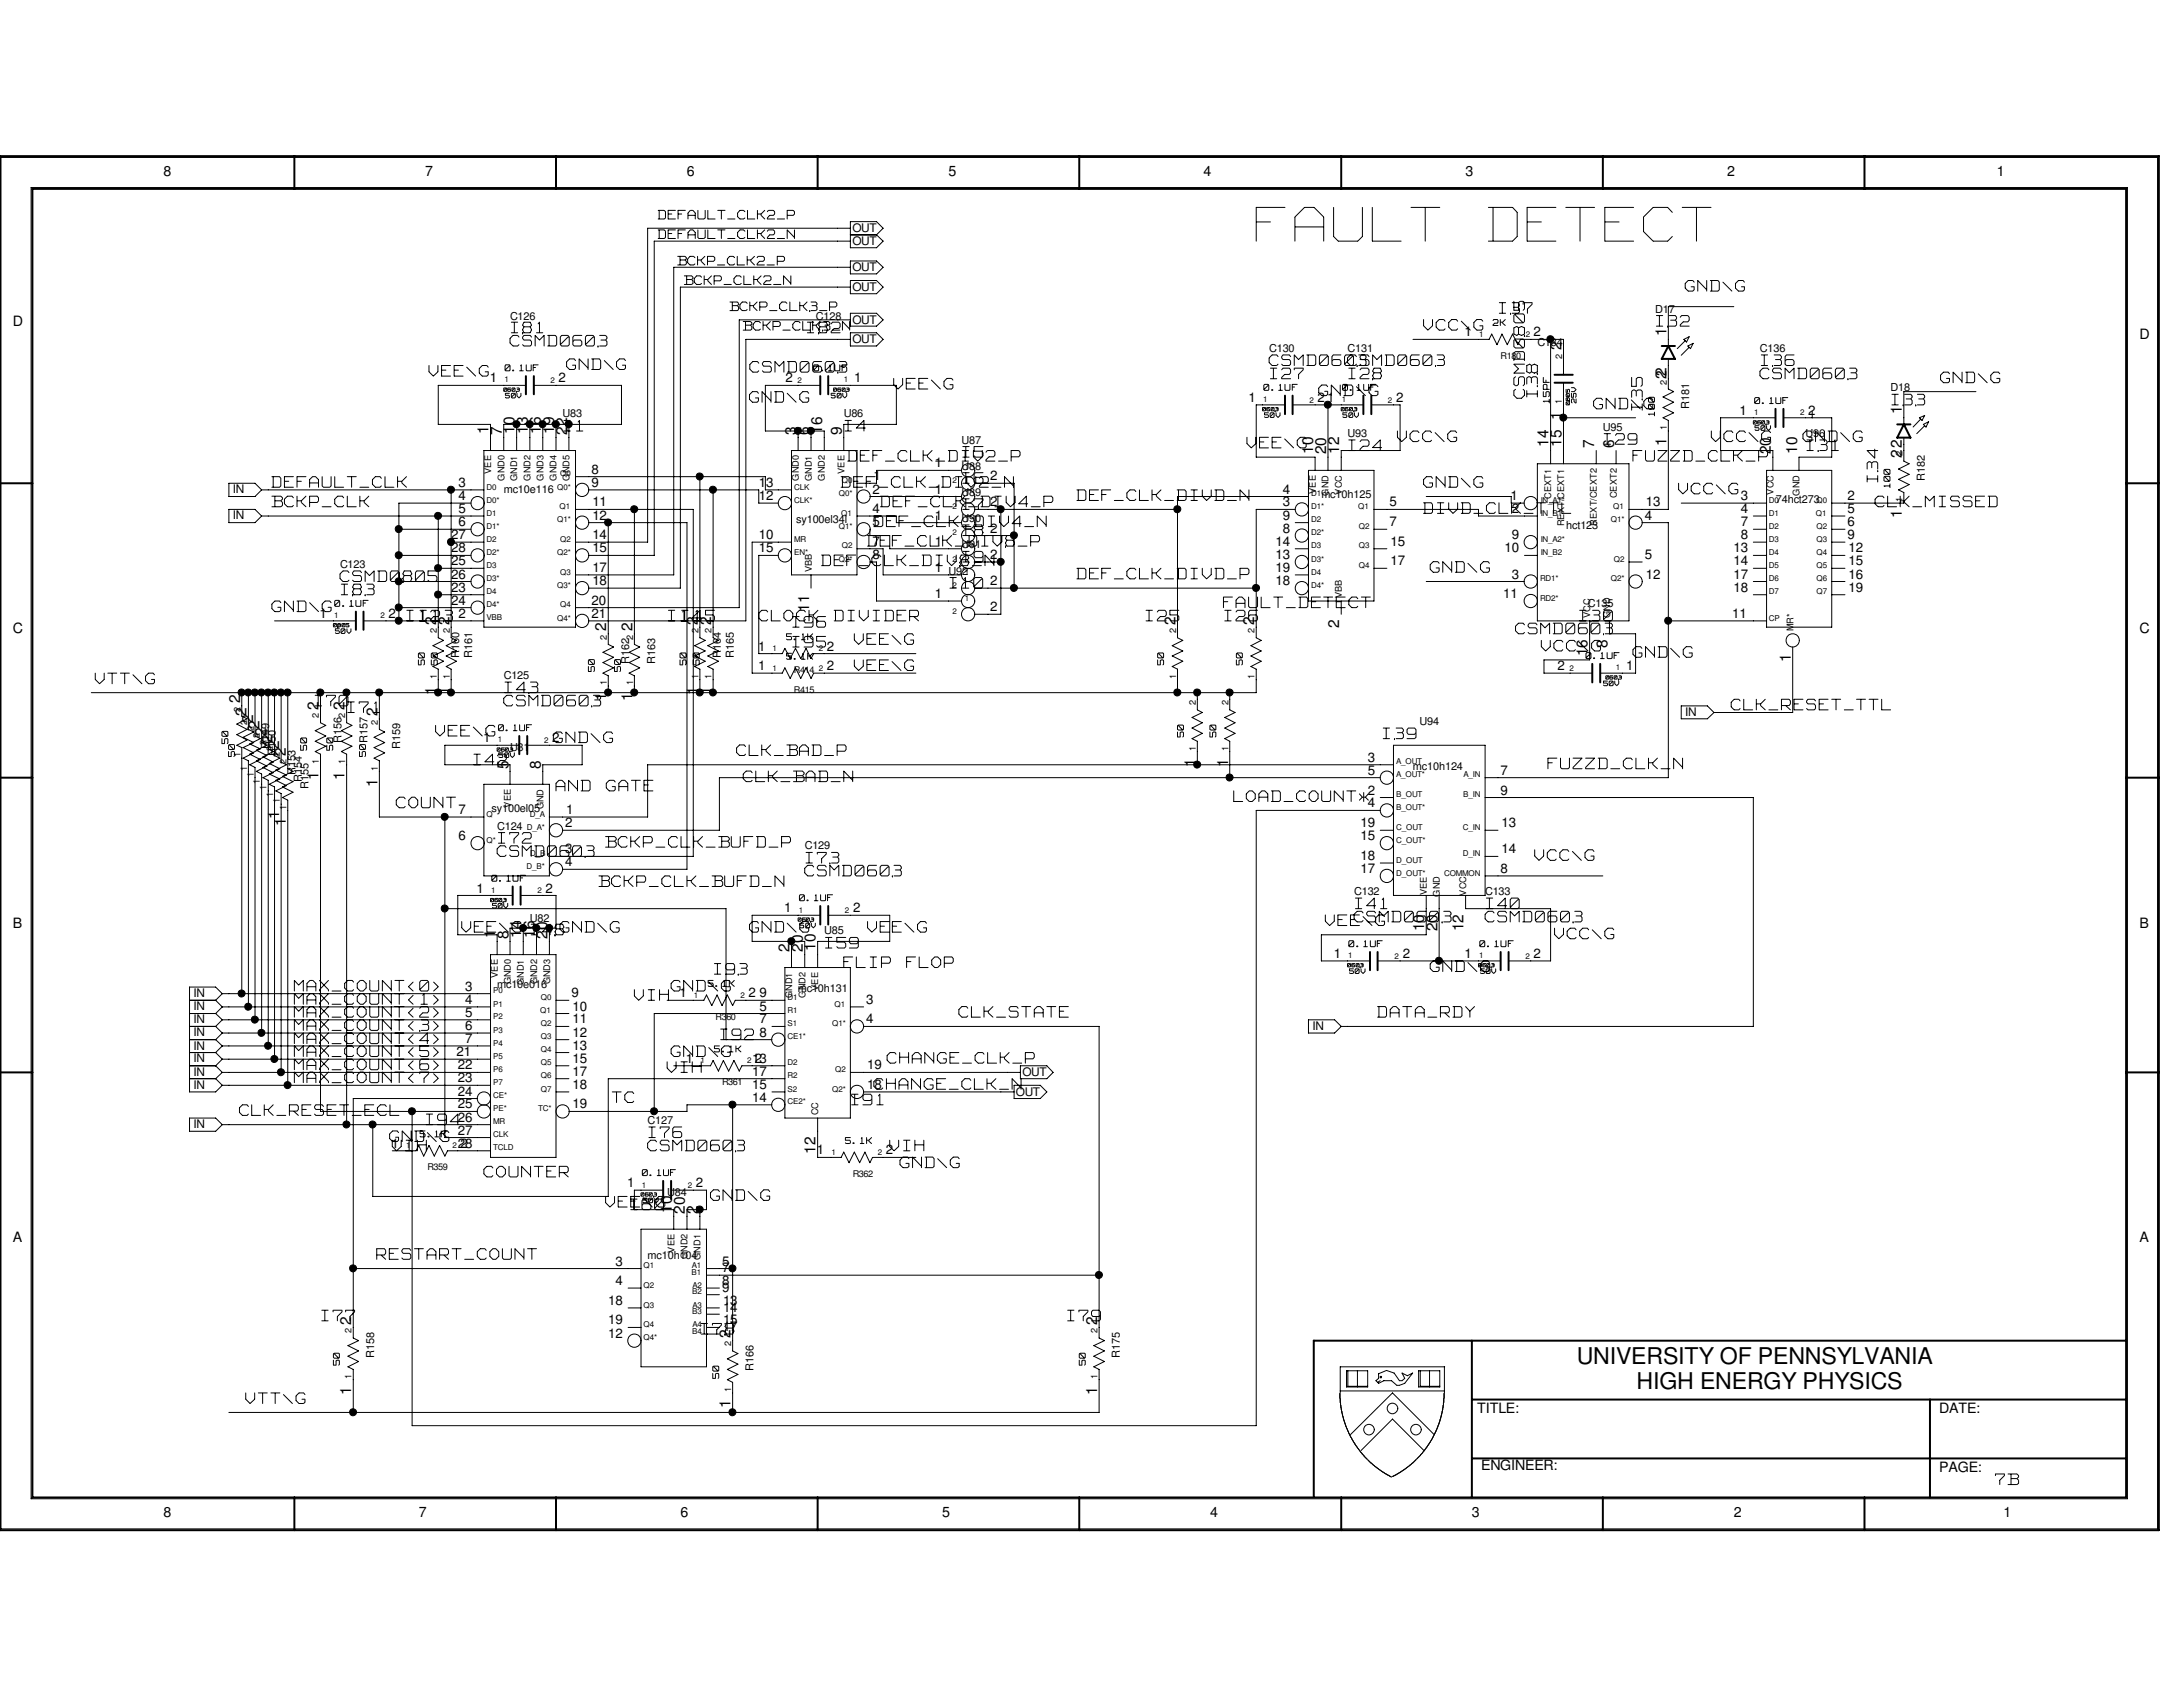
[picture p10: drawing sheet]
<svg xmlns="http://www.w3.org/2000/svg" width="279mm" height="216mm" viewBox="0 0 279 216" stroke-linecap="round" stroke-linejoin="round" font-family="sans-serif">
<defs><g id="words">
<text font-size="8.1" fill="#fff" x="160.8" y="31.7">FAULT DETECT</text>
<g font-size="3" fill="#fff">
<text x="195.5" y="51" transform="rotate(-90 195.5 51)">CSMD0805</text>
<text x="197.2" y="50.8" transform="rotate(-90 197.2 50.8)">I38</text>
<text x="210.6" y="52.5" transform="rotate(-90 210.6 52.5)">I35</text>
<text x="240.7" y="61.7" transform="rotate(-90 240.7 61.7)">I34</text>
</g>
<g font-size="3">
<text x="201.8" y="174.6">UNIVERSITY OF PENNSYLVANIA</text>
<text x="209.5" y="177.8">HIGH ENERGY PHYSICS</text>
</g>
<g font-size="2.6" fill="#fff">
<text x="191.9" y="40.3">I37</text>
<text x="212" y="42">I32</text>
<text x="215.7" y="37.5">GND\G</text>
<text x="65.3" y="44.5">CSMD0603</text>
<text x="65.4" y="42.8">I81</text>
<text x="72.5" y="47.5">GND\G</text>
<text x="96" y="47.9">CSMD0603</text>
<text x="103.3" y="42.8">I82</text>
<text x="162.4" y="47">CSMD0603</text>
<text x="172.5" y="47">CSMD0603</text>
<text x="182.2" y="42.5">VCC\G</text>
<text x="225.4" y="47">I36</text>
<text x="54.9" y="48.4">VEE\G</text>
<text x="95.9" y="51.7">GND\G</text>
<text x="114.4" y="50">VEE\G</text>
<text x="162.6" y="48.7">I27</text>
<text x="168.8" y="50.9">GND\G</text>
<text x="172.6" y="48.7">I28</text>
<text x="204" y="52.6">GND\G</text>
<text x="225.3" y="48.7">CSMD0603</text>
<text x="242.1" y="52.1">I33</text>
<text x="248.4" y="49.2">GND\G</text>
<text x="72.2" y="55.4">I1</text>
<text x="108.2" y="55.4">I4</text>
<text x="108.5" y="59.3">DEF_CLK_DIV2_P</text>
<text x="123.2" y="58.8">I5</text>
<text x="159.6" y="57.6">VEE\G</text>
<text x="172.6" y="57.9">I24</text>
<text x="178.9" y="56.8">VCC\G</text>
<text x="205.3" y="57.1">I29</text>
<text x="209" y="59.3">FUZZD_CLK_P</text>
<text x="219" y="56.8">VCC\G</text>
<text x="230.8" y="56.8">GND\G</text>
<text x="231.3" y="57.9">I31</text>
<text x="34.8" y="65.1">BCKP_CLK</text>
<text x="34.8" y="62.6">DEFAULT_CLK</text>
<text x="107.7" y="62.6">DEF_CLK_DIV2_N</text>
<text x="112.7" y="65.1">DEF_CLK_DIV4_P</text>
<text x="123.2" y="65.4">I7</text>
<text x="123.2" y="62.1">I6</text>
<text x="137.8" y="64.3">DEF_CLK_DIVD_N</text>
<text x="182.2" y="62.6">GND\G</text>
<text x="182.2" y="66">DIVD_CLK_TTL</text>
<text x="214.8" y="63.5">VCC\G</text>
<text x="240" y="65.1">CLK_MISSED</text>
<text x="111" y="70.1">DEF_CLK_DIV8_P</text>
<text x="111.8" y="67.6">DEF_CLK_DIV4_N</text>
<text x="123.2" y="68.8">I8</text>
<text x="43.5" y="74.7">CSMD0805</text>
<text x="43.7" y="76.4">I83</text>
<text x="105.2" y="72.6">DEF_CLK_DIV8_N</text>
<text x="121.6" y="75.5">I10</text>
<text x="123.2" y="72.2">I9</text>
<text x="137.8" y="74.3">DEF_CLK_DIVD_P</text>
<text x="183" y="73.5">GND\G</text>
<text x="34.8" y="78.5">GND\G</text>
<text x="52.1" y="79.7">I12</text>
<text x="53.8" y="79.7">I13</text>
<text x="85.6" y="79.7">I14</text>
<text x="87.2" y="79.7">I15</text>
<text x="97.1" y="79.7">CLOCK DIVIDER</text>
<text x="101.5" y="80.5">I96</text>
<text x="101.5" y="83.1">I95</text>
<text x="109.3" y="82.7">VEE\G</text>
<text x="146.7" y="79.7">I25</text>
<text x="156.6" y="78">FAULT_DETECT</text>
<text x="156.8" y="79.7">I26</text>
<text x="194" y="81.4">CSMD0603</text>
<text x="197.3" y="83.6">VCC\G</text>
<text x="202.2" y="79.7">I30</text>
<text x="12.2" y="87.8">VTT\G</text>
<text x="64.6" y="88.9">I43</text>
<text x="109.3" y="86.1">VEE\G</text>
<text x="209" y="84.4">GND\G</text>
<text x="40.3" y="90.6">I70</text>
<text x="44.5" y="91.4">I71</text>
<text x="55.8" y="94.4">VEE\G</text>
<text x="64.5" y="90.6">CSMD0603</text>
<text x="70.8" y="95.3">GND\G</text>
<text x="177" y="94.8">I39</text>
<text x="221.6" y="91.1">CLK_RESET_TTL</text>
<text x="60.7" y="98.1">I42</text>
<text x="71.2" y="101.5">AND GATE</text>
<text x="94.3" y="96.9">CLK_BAD_P</text>
<text x="95.1" y="100.3">CLK_BAD_N</text>
<text x="198.1" y="98.6">FUZZD_CLK_N</text>
<text x="50.7" y="103.6">COUNT</text>
<text x="157.9" y="102.8">LOAD_COUNT*</text>
<text x="63.6" y="109.9">CSMD0603</text>
<text x="63.8" y="108.2">I72</text>
<text x="76.7" y="113.7">BCKP_CLK_BUFD_N</text>
<text x="77.5" y="108.7">BCKP_CLK_BUFD_P</text>
<text x="103" y="112.4">CSMD0603</text>
<text x="103.2" y="110.7">I73</text>
<text x="196.4" y="110.4">VCC\G</text>
<text x="59.1" y="119.5">VEE\G I48GND\G</text>
<text x="95.9" y="119.5">GND\G</text>
<text x="111" y="119.5">VEE\G</text>
<text x="169.6" y="118.7">VEE\G</text>
<text x="173.3" y="118.2">CSMD0603</text>
<text x="173.5" y="116.5">I41</text>
<text x="190.1" y="118.2">CSMD0603</text>
<text x="190.2" y="116.5">I40</text>
<text x="91.4" y="124.9">I93</text>
<text x="105.7" y="121.6">I59</text>
<text x="108" y="124.1">FLIP FLOP</text>
<text x="183" y="124.6">GND\G</text>
<text x="199" y="120.4">VCC\G</text>
<text x="37.7" y="130.4">MAX_COUNT&lt;2&gt;</text>
<text x="37.7" y="128.8">MAX_COUNT&lt;1&gt;</text>
<text x="37.7" y="127.1">MAX_COUNT&lt;0&gt;</text>
<text x="81.2" y="128.3">VIH</text>
<text x="85.9" y="127.1">GND\G</text>
<text x="122.7" y="130.4">CLK_STATE</text>
<text x="176.3" y="130.4">DATA_RDY</text>
<text x="37.7" y="137.2">MAX_COUNT&lt;6&gt;</text>
<text x="37.7" y="132.1">MAX_COUNT&lt;3&gt;</text>
<text x="37.7" y="135.5">MAX_COUNT&lt;5&gt;</text>
<text x="37.7" y="133.8">MAX_COUNT&lt;4&gt;</text>
<text x="85.4" y="137.5">VIH</text>
<text x="85.9" y="135.5">GND\G</text>
<text x="92.2" y="133.3">I92</text>
<text x="113.5" y="136.3">CHANGE_CLK_P</text>
<text x="30.6" y="143">CLK_RESET_ECL</text>
<text x="37.7" y="138.8">MAX_COUNT&lt;7&gt;</text>
<text x="78.4" y="141.4">TC</text>
<text x="109" y="141.6">I91</text>
<text x="111.8" y="139.7">CHANGE_CLK_N</text>
<text x="49.9" y="146.3">GND\G</text>
<text x="50.2" y="147.5">VIH</text>
<text x="54.6" y="144.2">I94</text>
<text x="82.9" y="147.5">CSMD0603</text>
<text x="83.1" y="145.8">I76</text>
<text x="113.9" y="147.5">VIH</text>
<text x="115.2" y="149.7">GND\G</text>
<text x="61.9" y="150.9">COUNTER</text>
<text x="77.5" y="154.7">VEE\G</text>
<text x="80.7" y="155.1">I60</text>
<text x="90.9" y="153.9">GND\G</text>
<text x="48.2" y="161.4">RESTART_COUNT</text>
<text x="41.2" y="169.3">I77</text>
<text x="89.7" y="171">I78</text>
<text x="136.7" y="169.3">I79</text>
<text x="31.5" y="179.9">VTT\G</text>
<text x="255.4" y="190.2">7B</text>
</g>
<g font-size="2.1" fill="#fff">
<text x="84.2" y="28.2">DEFAULT_CLK2_P</text>
<text x="84.2" y="30.7">DEFAULT_CLK2_N</text>
<text x="86.7" y="34.1">BCKP_CLK2_P</text>
<text x="87.6" y="36.6">BCKP_CLK2_N</text>
<text x="93.4" y="40">BCKP_CLK3_P</text>
<text x="95.1" y="42.5">BCKP_CLK3_N</text>
</g>
<g font-size="2">
<text x="199.9" y="44.8" transform="rotate(-90 199.9 44.8)">2</text>
<text x="213.3" y="43" transform="rotate(-90 213.3 43)">1</text>
<text x="199.9" y="53.8" transform="rotate(-90 199.9 53.8)">1</text>
<text x="213.3" y="48.6" transform="rotate(-90 213.3 48.6)">22</text>
<text x="243.4" y="53" transform="rotate(-90 243.4 53)">1</text>
<text x="62.5" y="55.5" transform="rotate(-90 62.5 55.5)">1</text>
<text x="64.2" y="55.7" transform="rotate(-90 64.2 55.7)">7</text>
<text x="65.9" y="55.5" transform="rotate(-90 65.9 55.5)">10</text>
<text x="67.6" y="55.5" transform="rotate(-90 67.6 55.5)">13</text>
<text x="69.2" y="55.5" transform="rotate(-90 69.2 55.5)">16</text>
<text x="70.9" y="55.5" transform="rotate(-90 70.9 55.5)">19</text>
<text x="72.6" y="55.7" transform="rotate(-90 72.6 55.7)">22</text>
<text x="101.9" y="55.7" transform="rotate(-90 101.9 55.7)">3</text>
<text x="103.5" y="55.7" transform="rotate(-90 103.5 55.7)">6</text>
<text x="105.2" y="55.5" transform="rotate(-90 105.2 55.5)">16</text>
<text x="107.7" y="55.7" transform="rotate(-90 107.7 55.7)">9</text>
<text x="168.1" y="58" transform="rotate(-90 168.1 58)">10</text>
<text x="169.7" y="58.2" transform="rotate(-90 169.7 58.2)">20</text>
<text x="171.4" y="58" transform="rotate(-90 171.4 58)">12</text>
<text x="198.2" y="57.2" transform="rotate(-90 198.2 57.2)">14</text>
<text x="199.9" y="57.2" transform="rotate(-90 199.9 57.2)">15</text>
<text x="204" y="57.3" transform="rotate(-90 204 57.3)">7</text>
<text x="206.6" y="57.3" transform="rotate(-90 206.6 57.3)">6</text>
<text x="213.3" y="57.1" transform="rotate(-90 213.3 57.1)">1</text>
<text x="226.7" y="58.2" transform="rotate(-90 226.7 58.2)">20</text>
<text x="230" y="58" transform="rotate(-90 230 58)">10</text>
<text x="243.4" y="58.6" transform="rotate(-90 243.4 58.6)">22</text>
<text x="243.4" y="66.3" transform="rotate(-90 243.4 66.3)">1</text>
<text x="55.8" y="80" transform="rotate(-90 55.8 80)">2</text>
<text x="57.5" y="80" transform="rotate(-90 57.5 80)">2</text>
<text x="77.6" y="80.8" transform="rotate(-90 77.6 80.8)">2</text>
<text x="80.9" y="80.8" transform="rotate(-90 80.9 80.8)">2</text>
<text x="89.3" y="80" transform="rotate(-90 89.3 80)">2</text>
<text x="91" y="80" transform="rotate(-90 91 80)">2</text>
<text x="103.5" y="78.3" transform="rotate(-90 103.5 78.3)">11</text>
<text x="150.5" y="80" transform="rotate(-90 150.5 80)">2</text>
<text x="160.5" y="80" transform="rotate(-90 160.5 80)">2</text>
<text x="171.4" y="80.4" transform="rotate(-90 171.4 80.4)">2</text>
<text x="203.2" y="84" transform="rotate(-90 203.2 84)">16</text>
<text x="205.7" y="82.9" transform="rotate(-90 205.7 82.9)">8</text>
<text x="55.8" y="88.9" transform="rotate(-90 55.8 88.9)">1</text>
<text x="57.5" y="88.9" transform="rotate(-90 57.5 88.9)">1</text>
<text x="77.6" y="89.7" transform="rotate(-90 77.6 89.7)">1</text>
<text x="80.9" y="89.7" transform="rotate(-90 80.9 89.7)">1</text>
<text x="89.3" y="88.9" transform="rotate(-90 89.3 88.9)">1</text>
<text x="91" y="88.9" transform="rotate(-90 91 88.9)">1</text>
<text x="229.2" y="84.8" transform="rotate(-90 229.2 84.8)">1</text>
<text x="30.7" y="90" transform="rotate(-90 30.7 90)">2</text>
<text x="31.5" y="91.7" transform="rotate(-90 31.5 91.7)">2</text>
<text x="32.4" y="92.5" transform="rotate(-90 32.4 92.5)">2</text>
<text x="33.2" y="93.3" transform="rotate(-90 33.2 93.3)">2</text>
<text x="34.1" y="94.2" transform="rotate(-90 34.1 94.2)">2</text>
<text x="34.9" y="95" transform="rotate(-90 34.9 95)">2</text>
<text x="35.7" y="95.8" transform="rotate(-90 35.7 95.8)">2</text>
<text x="40.8" y="90.8" transform="rotate(-90 40.8 90.8)">2</text>
<text x="44.1" y="90.8" transform="rotate(-90 44.1 90.8)">2</text>
<text x="48.3" y="91.7" transform="rotate(-90 48.3 91.7)">2</text>
<text x="36.6" y="96.7" transform="rotate(-90 36.6 96.7)">2</text>
<text x="40.8" y="99.8" transform="rotate(-90 40.8 99.8)">1</text>
<text x="44.1" y="99.8" transform="rotate(-90 44.1 99.8)">1</text>
<text x="48.3" y="100.7" transform="rotate(-90 48.3 100.7)">1</text>
<text x="65.1" y="98.4" transform="rotate(-90 65.1 98.4)">5</text>
<text x="69.2" y="98.4" transform="rotate(-90 69.2 98.4)">8</text>
<text x="153" y="98.1" transform="rotate(-90 153 98.1)">1</text>
<text x="157.2" y="98.1" transform="rotate(-90 157.2 98.1)">1</text>
<text x="35.7" y="104.9" transform="rotate(-90 35.7 104.9)">1</text>
<text x="36.6" y="105.7" transform="rotate(-90 36.6 105.7)">1</text>
<text x="182.3" y="119.2" transform="rotate(-90 182.3 119.2)">10</text>
<text x="184" y="119.2" transform="rotate(-90 184 119.2)">20</text>
<text x="187.3" y="119.2" transform="rotate(-90 187.3 119.2)">12</text>
<text x="63.4" y="120" transform="rotate(-90 63.4 120)">1</text>
<text x="65.1" y="120.1" transform="rotate(-90 65.1 120.1)">8</text>
<text x="66.7" y="120" transform="rotate(-90 66.7 120)">14</text>
<text x="68.4" y="120" transform="rotate(-90 68.4 120)">16</text>
<text x="70.1" y="120.1" transform="rotate(-90 70.1 120.1)">20</text>
<text x="101" y="121.8" transform="rotate(-90 101 121.8)">2</text>
<text x="102.7" y="121.8" transform="rotate(-90 102.7 121.8)">20</text>
<text x="104.4" y="121.7" transform="rotate(-90 104.4 121.7)">10</text>
<text x="104.4" y="147.7" transform="rotate(-90 104.4 147.7)">12</text>
<text x="86" y="155.2" transform="rotate(-90 86 155.2)">10</text>
<text x="87.7" y="155.3" transform="rotate(-90 87.7 155.3)">20</text>
<text x="89.3" y="155.3" transform="rotate(-90 89.3 155.3)">2</text>
<text x="45" y="169.5" transform="rotate(-90 45 169.5)">2</text>
<text x="93.5" y="171.2" transform="rotate(-90 93.5 171.2)">2</text>
<text x="140.4" y="169.5" transform="rotate(-90 140.4 169.5)">2</text>
<text x="45" y="178.5" transform="rotate(-90 45 178.5)">1</text>
<text x="140.4" y="178.5" transform="rotate(-90 140.4 178.5)">1</text>
<text x="93.5" y="180.2" transform="rotate(-90 93.5 180.2)">1</text>
</g>
<g font-size="1.8">
<text x="20.9" y="22.5">8</text>
<text x="54.4" y="22.5">7</text>
<text x="87.9" y="22.5">6</text>
<text x="121.4" y="22.5">5</text>
<text x="154.1" y="22.5">4</text>
<text x="187.6" y="22.5">3</text>
<text x="221.1" y="22.5">2</text>
<text x="255.6" y="22.5">1</text>
<text x="1.7" y="41.7">D</text>
<text x="273.8" y="43.4">D</text>
<text x="1.7" y="81.1">C</text>
<text x="273.8" y="81.1">C</text>
<text x="1.7" y="118.7">B</text>
<text x="273.8" y="118.7">B</text>
<text x="1.7" y="159">A</text>
<text x="273.8" y="159">A</text>
<text x="189.1" y="180.9">TITLE:</text>
<text x="248.2" y="180.9">DATE:</text>
<text x="189.6" y="188.1">ENGINEER:</text>
<text x="248.2" y="188.4">PAGE:</text>
<text x="20.9" y="194.1">8</text>
<text x="53.6" y="194.1">7</text>
<text x="87.1" y="194.1">6</text>
<text x="120.6" y="194.1">5</text>
<text x="154.9" y="194.1">4</text>
<text x="188.4" y="194.1">3</text>
<text x="221.9" y="194.1">2</text>
<text x="256.4" y="194.1">1</text>
</g>
<g font-size="1.7">
<text x="187.5" y="43.1">1</text>
<text x="196.3" y="43.1">2</text>
<text x="62.7" y="48.9">1</text>
<text x="71.5" y="48.9">2</text>
<text x="100.5" y="48.9">2</text>
<text x="109.3" y="48.9">1</text>
<text x="159.8" y="51.4">1</text>
<text x="168.6" y="51.4">2</text>
<text x="169.9" y="51.4">1</text>
<text x="178.7" y="51.4">2</text>
<text x="222.6" y="53.1">1</text>
<text x="231.4" y="53.1">2</text>
<text x="119.6" y="59.8">1</text>
<text x="58.7" y="65.7">5</text>
<text x="58.7" y="64">4</text>
<text x="58.7" y="62.3">3</text>
<text x="75.7" y="62.3">9</text>
<text x="75.7" y="60.7">8</text>
<text x="75.8" y="64.8">11</text>
<text x="97.1" y="64">12</text>
<text x="97.1" y="62.3">13</text>
<text x="111.7" y="65.7">4</text>
<text x="111.7" y="63.2">2</text>
<text x="111.8" y="61.5">1</text>
<text x="119.6" y="63.2">1</text>
<text x="126.7" y="64.8">2</text>
<text x="126.7" y="61.5">2</text>
<text x="164.2" y="64.8">3</text>
<text x="164.2" y="63.2">4</text>
<text x="177.8" y="64.8">5</text>
<text x="193.3" y="64">1</text>
<text x="193.5" y="65.7">2</text>
<text x="210.7" y="64.8">13</text>
<text x="222.8" y="65.7">4</text>
<text x="222.8" y="64">3</text>
<text x="236.5" y="65.7">5</text>
<text x="236.5" y="64">2</text>
<text x="57.7" y="70.7">28</text>
<text x="57.7" y="69">27</text>
<text x="58.7" y="67.4">6</text>
<text x="75.8" y="70.7">15</text>
<text x="75.8" y="69">14</text>
<text x="75.8" y="66.5">12</text>
<text x="97.1" y="69">10</text>
<text x="97.1" y="70.7">15</text>
<text x="111.7" y="71.5">8</text>
<text x="111.7" y="69.8">7</text>
<text x="111.7" y="67.4">5</text>
<text x="119.6" y="69.8">1</text>
<text x="119.6" y="66.5">1</text>
<text x="126.7" y="71.5">2</text>
<text x="126.7" y="68.2">2</text>
<text x="163.2" y="71.5">13</text>
<text x="163.2" y="69.8">14</text>
<text x="164.2" y="68.2">8</text>
<text x="164.2" y="66.5">9</text>
<text x="177.8" y="67.4">7</text>
<text x="178" y="69.8">15</text>
<text x="192.6" y="70.7">10</text>
<text x="193.5" y="69">9</text>
<text x="210.5" y="71.5">5</text>
<text x="210.5" y="66.5">4</text>
<text x="221.9" y="70.7">13</text>
<text x="222.8" y="69">8</text>
<text x="222.8" y="67.4">7</text>
<text x="236.5" y="69">9</text>
<text x="236.5" y="67.4">6</text>
<text x="236.6" y="70.7">12</text>
<text x="57.7" y="77.4">24</text>
<text x="57.7" y="75.7">23</text>
<text x="57.7" y="74">26</text>
<text x="57.7" y="72.3">25</text>
<text x="75.7" y="77.4">20</text>
<text x="75.8" y="74.9">18</text>
<text x="75.8" y="73.2">17</text>
<text x="119.6" y="76.5">1</text>
<text x="119.6" y="73.2">1</text>
<text x="126.7" y="74.9">2</text>
<text x="163.2" y="74.9">18</text>
<text x="163.2" y="73.2">19</text>
<text x="178" y="72.3">17</text>
<text x="192.4" y="76.5">11</text>
<text x="193.5" y="74">3</text>
<text x="210.7" y="74">12</text>
<text x="221.9" y="75.7">18</text>
<text x="221.9" y="74">17</text>
<text x="221.9" y="72.3">14</text>
<text x="236.6" y="75.7">19</text>
<text x="236.6" y="74">16</text>
<text x="236.6" y="72.3">15</text>
<text x="40.9" y="79.1">1</text>
<text x="49.7" y="79.1">2</text>
<text x="58.7" y="79.1">2</text>
<text x="75.7" y="79.1">21</text>
<text x="97" y="83.3">1</text>
<text x="105.8" y="83.3">2</text>
<text x="126.7" y="78.2">2</text>
<text x="221.7" y="79.1">11</text>
<text x="97" y="85.8">1</text>
<text x="105.8" y="85.8">2</text>
<text x="199.3" y="85.8">2</text>
<text x="208.1" y="85.8">1</text>
<text x="61.8" y="95">1</text>
<text x="70.7" y="95">2</text>
<text x="175" y="101.7">2</text>
<text x="175" y="99.1">5</text>
<text x="175" y="97.5">3</text>
<text x="192.1" y="101.7">9</text>
<text x="192.1" y="99.1">7</text>
<text x="58.7" y="107.5">6</text>
<text x="58.7" y="104.2">7</text>
<text x="72.3" y="105.9">2</text>
<text x="72.5" y="104.2">1</text>
<text x="174.1" y="107.5">15</text>
<text x="174.1" y="105.9">19</text>
<text x="175" y="103.3">4</text>
<text x="192.2" y="105.9">13</text>
<text x="72.3" y="110.9">4</text>
<text x="72.3" y="109.2">3</text>
<text x="174.1" y="111.7">17</text>
<text x="174.1" y="110.1">18</text>
<text x="192.1" y="111.7">8</text>
<text x="192.2" y="109.2">14</text>
<text x="61" y="114.3">1</text>
<text x="69.8" y="114.3">2</text>
<text x="100.4" y="116.8">1</text>
<text x="109.2" y="116.8">2</text>
<text x="170.7" y="122.6">1</text>
<text x="179.5" y="122.6">2</text>
<text x="187.5" y="122.6">1</text>
<text x="196.3" y="122.6">2</text>
<text x="59.5" y="131.8">6</text>
<text x="59.5" y="130.1">5</text>
<text x="59.5" y="128.5">4</text>
<text x="59.5" y="126.8">3</text>
<text x="73.2" y="127.6">9</text>
<text x="73.3" y="131">11</text>
<text x="73.3" y="129.3">10</text>
<text x="87" y="127.6">1</text>
<text x="95.8" y="127.6">2</text>
<text x="97.2" y="131">7</text>
<text x="97.2" y="129.3">5</text>
<text x="97.2" y="127.6">9</text>
<text x="110.9" y="131">4</text>
<text x="110.9" y="128.5">3</text>
<text x="58.4" y="135.2">21</text>
<text x="58.6" y="136.9">22</text>
<text x="59.5" y="133.5">7</text>
<text x="73.3" y="137.7">17</text>
<text x="73.3" y="136">15</text>
<text x="73.3" y="134.3">13</text>
<text x="73.3" y="132.7">12</text>
<text x="87.8" y="136">1</text>
<text x="96.3" y="137.7">17</text>
<text x="96.3" y="136">13</text>
<text x="96.6" y="136">2</text>
<text x="97.2" y="132.7">8</text>
<text x="111" y="136.9">19</text>
<text x="58.6" y="141.9">25</text>
<text x="58.6" y="138.5">23</text>
<text x="58.6" y="143.6">26</text>
<text x="58.6" y="140.2">24</text>
<text x="73.3" y="141.9">19</text>
<text x="73.3" y="139.4">18</text>
<text x="96.3" y="139.4">15</text>
<text x="96.3" y="141.1">14</text>
<text x="111" y="139.4">18</text>
<text x="50.1" y="146.9">1</text>
<text x="58.6" y="146.9">28</text>
<text x="58.6" y="145.2">27</text>
<text x="58.9" y="146.9">2</text>
<text x="104.6" y="147.7">1</text>
<text x="113.4" y="147.7">2</text>
<text x="80.3" y="151.9">1</text>
<text x="89.1" y="151.9">2</text>
<text x="78.8" y="162">3</text>
<text x="92.4" y="162">5</text>
<text x="77.9" y="167">18</text>
<text x="78.8" y="164.5">4</text>
<text x="92.4" y="165.3">9</text>
<text x="92.4" y="162.8">7</text>
<text x="92.4" y="164.5">8</text>
<text x="92.5" y="167.9">14</text>
<text x="92.5" y="167">13</text>
<text x="77.9" y="171.2">12</text>
<text x="77.9" y="169.5">19</text>
<text x="92.5" y="170.3">17</text>
<text x="92.5" y="169.5">15</text>
</g>
<g font-size="1.7" fill="#fff">
<text x="198.5" y="51.6" transform="rotate(-90 198.5 51.6)">15PF</text>
<text x="212" y="53.2" transform="rotate(-90 212 53.2)">100</text>
<text x="242.1" y="62.4" transform="rotate(-90 242.1 62.4)">100</text>
<text x="54.6" y="85.1" transform="rotate(-90 54.6 85.1)">50</text>
<text x="56.2" y="85.1" transform="rotate(-90 56.2 85.1)">50</text>
<text x="76.3" y="85.9" transform="rotate(-90 76.3 85.9)">50</text>
<text x="79.7" y="85.9" transform="rotate(-90 79.7 85.9)">50</text>
<text x="88.1" y="85.1" transform="rotate(-90 88.1 85.1)">50</text>
<text x="89.7" y="85.1" transform="rotate(-90 89.7 85.1)">50</text>
<text x="149.2" y="85.1" transform="rotate(-90 149.2 85.1)">50</text>
<text x="159.3" y="85.1" transform="rotate(-90 159.3 85.1)">50</text>
<text x="29.4" y="95.2" transform="rotate(-90 29.4 95.2)">50</text>
<text x="151.7" y="94.3" transform="rotate(-90 151.7 94.3)">50</text>
<text x="155.9" y="94.3" transform="rotate(-90 155.9 94.3)">50</text>
<text x="30.3" y="96.8" transform="rotate(-90 30.3 96.8)">50</text>
<text x="39.5" y="96" transform="rotate(-90 39.5 96)">50</text>
<text x="42.8" y="96" transform="rotate(-90 42.8 96)">50</text>
<text x="47" y="96.8" transform="rotate(-90 47 96.8)">50</text>
<text x="43.7" y="174.7" transform="rotate(-90 43.7 174.7)">50</text>
<text x="92.2" y="176.4" transform="rotate(-90 92.2 176.4)">50</text>
<text x="139.1" y="174.7" transform="rotate(-90 139.1 174.7)">50</text>
</g>
<g font-size="1.5">
<text x="109.1" y="29.7">OUT</text>
<text x="109.1" y="34.7">OUT</text>
<text x="109.1" y="31.4">OUT</text>
<text x="109.1" y="41.4">OUT</text>
<text x="109.1" y="37.2">OUT</text>
<text x="109.1" y="43.9">OUT</text>
<text x="29.8" y="63.1">IN</text>
<text x="29.8" y="66.5">IN</text>
<text x="215.7" y="91.6">IN</text>
<text x="24.8" y="130.9">IN</text>
<text x="24.8" y="129.3">IN</text>
<text x="24.8" y="127.6">IN</text>
<text x="168" y="131.8">IN</text>
<text x="24.8" y="137.7">IN</text>
<text x="24.8" y="136">IN</text>
<text x="24.8" y="134.3">IN</text>
<text x="24.8" y="132.6">IN</text>
<text x="130.9" y="137.7">OUT</text>
<text x="24.8" y="139.3">IN</text>
<text x="130" y="140.3">OUT</text>
<text x="24.8" y="144.4">IN</text>
</g>
<g font-size="1.5" fill="#fff">
<text x="191.1" y="41.8">2K</text>
<text x="64.6" y="47.6">0.1UF</text>
<text x="104.1" y="47.6">0.1UF</text>
<text x="161.8" y="50.1">0.1UF</text>
<text x="171.8" y="50.1">0.1UF</text>
<text x="224.6" y="51.8">0.1UF</text>
<text x="42.8" y="77.7">0.1UF</text>
<text x="100.7" y="82">5.1K</text>
<text x="100.7" y="84.5">5.1K</text>
<text x="203" y="84.4">0.1UF</text>
<text x="63.8" y="93.6">0.1UF</text>
<text x="62.9" y="112.9">0.1UF</text>
<text x="102.3" y="115.4">0.1UF</text>
<text x="172.6" y="121.3">0.1UF</text>
<text x="189.4" y="121.3">0.1UF</text>
<text x="90.6" y="126.4">5.1K</text>
<text x="91.4" y="134.7">5.1K</text>
<text x="53.8" y="145.6">5.1K</text>
<text x="108.2" y="146.5">5.1K</text>
<text x="82.2" y="150.6">0.1UF</text>
</g>
<g font-size="1.4">
<text x="65.3" y="40.9">C126</text>
<text x="104.4" y="40.9">C128</text>
<text x="211.8" y="40">D17</text>
<text x="162.4" y="45.1">C130</text>
<text x="172.5" y="45.1">C131</text>
<text x="196.8" y="44.2">C134</text>
<text x="225.3" y="45.1">C136</text>
<text x="72" y="53.4">U83</text>
<text x="108" y="53.4">U86</text>
<text x="216.2" y="52.4" transform="rotate(-90 216.2 52.4)">R181</text>
<text x="242" y="50.1">D18</text>
<text x="123.1" y="56.8">U87</text>
<text x="172.5" y="56">U93</text>
<text x="205.1" y="55.1">U95</text>
<text x="231.1" y="56">U96</text>
<text x="64.5" y="63.1">mc10e116</text>
<text x="123.1" y="63.5">U89</text>
<text x="123.1" y="60.2">U88</text>
<text x="169.1" y="63.8">mc10h125</text>
<text x="227.3" y="64.3">74hct273</text>
<text x="246.3" y="61.6" transform="rotate(-90 246.3 61.6)">R182</text>
<text x="101.9" y="67">sy100el34l</text>
<text x="123.1" y="70.2">U91</text>
<text x="123.1" y="66.8">U90</text>
<text x="200.4" y="67.7">hct123</text>
<text x="43.5" y="72.7">C123</text>
<text x="121.4" y="73.5">U92</text>
<text x="203.2" y="77.7">C135</text>
<text x="58.8" y="84.2" transform="rotate(-90 58.8 84.2)">R160</text>
<text x="60.5" y="84.2" transform="rotate(-90 60.5 84.2)">R161</text>
<text x="64.5" y="87">C125</text>
<text x="80.5" y="85" transform="rotate(-90 80.5 85)">R162</text>
<text x="83.9" y="85" transform="rotate(-90 83.9 85)">R163</text>
<text x="92.2" y="84.2" transform="rotate(-90 92.2 84.2)">R164</text>
<text x="93.9" y="84.2" transform="rotate(-90 93.9 84.2)">R165</text>
<text x="34.5" y="95.9" transform="rotate(-90 34.5 95.9)">R149</text>
<text x="43.7" y="95" transform="rotate(-90 43.7 95)">R156</text>
<text x="47" y="95" transform="rotate(-90 47 95)">R157</text>
<text x="51.2" y="95.9" transform="rotate(-90 51.2 95.9)">R159</text>
<text x="181.7" y="92.8">U94</text>
<text x="35.3" y="96.7" transform="rotate(-90 35.3 96.7)">R150</text>
<text x="37.8" y="99.2" transform="rotate(-90 37.8 99.2)">R153</text>
<text x="38.7" y="100.1" transform="rotate(-90 38.7 100.1)">R154</text>
<text x="39.5" y="100.9" transform="rotate(-90 39.5 100.9)">R155</text>
<text x="65.3" y="96.1">U81</text>
<text x="180.8" y="98.5">mc10h124</text>
<text x="62.9" y="104">sy100el05</text>
<text x="63.6" y="106.2">C124</text>
<text x="103" y="108.7">C129</text>
<text x="67.8" y="117.9">U82</text>
<text x="105.5" y="119.6">U85</text>
<text x="173.3" y="114.6">C132</text>
<text x="190.1" y="114.6">C133</text>
<text x="63.6" y="126.4">mc10e016</text>
<text x="102.1" y="127">mc10h131</text>
<text x="82.9" y="143.9">C127</text>
<text x="85.4" y="153.1">U84</text>
<text x="82.9" y="161.1">mc10h104</text>
<text x="47.9" y="173.8" transform="rotate(-90 47.9 173.8)">R158</text>
<text x="143.3" y="173.8" transform="rotate(-90 143.3 173.8)">R175</text>
<text x="96.4" y="175.4" transform="rotate(-90 96.4 175.4)">R166</text>
</g>
<text font-size="1.4" fill="#fff" x="201.9" y="51.6" transform="rotate(-90 201.9 51.6)">25V</text>
<g font-size="1.2">
<text x="192.1" y="45.9">R180</text>
<text x="199.9" y="45.9" transform="rotate(-90 199.9 45.9)">2</text>
<text x="199.9" y="51.7" transform="rotate(-90 199.9 51.7)">1</text>
<text x="213.3" y="49.2" transform="rotate(-90 213.3 49.2)">2</text>
<text x="213.3" y="55.1" transform="rotate(-90 213.3 55.1)">1</text>
<text x="243.5" y="58.4" transform="rotate(-90 243.5 58.4)">2</text>
<text x="62.9" y="60.7" transform="rotate(-90 62.9 60.7)">VEE</text>
<text x="64.6" y="61.5" transform="rotate(-90 64.6 61.5)">GND0</text>
<text x="66.2" y="61.6" transform="rotate(-90 66.2 61.6)">GND1</text>
<text x="67.9" y="61.5" transform="rotate(-90 67.9 61.5)">GND2</text>
<text x="69.6" y="61.5" transform="rotate(-90 69.6 61.5)">GND3</text>
<text x="71.2" y="61.5" transform="rotate(-90 71.2 61.5)">GND4</text>
<text x="72.9" y="61.5" transform="rotate(-90 72.9 61.5)">GND5</text>
<text x="102.2" y="61.5" transform="rotate(-90 102.2 61.5)">GND0</text>
<text x="103.9" y="61.6" transform="rotate(-90 103.9 61.6)">GND1</text>
<text x="105.6" y="61.5" transform="rotate(-90 105.6 61.5)">GND2</text>
<text x="108.1" y="60.7" transform="rotate(-90 108.1 60.7)">VEE</text>
<text x="168.4" y="63.2" transform="rotate(-90 168.4 63.2)">VEE</text>
<text x="170.1" y="63.4" transform="rotate(-90 170.1 63.4)">GND</text>
<text x="171.7" y="63.3" transform="rotate(-90 171.7 63.3)">VCC</text>
<text x="198.5" y="63.8" transform="rotate(-90 198.5 63.8)">CEXT1</text>
<text x="206.9" y="63.8" transform="rotate(-90 206.9 63.8)">CEXT2</text>
<text x="227" y="63.3" transform="rotate(-90 227 63.3)">VCC</text>
<text x="230.3" y="63.4" transform="rotate(-90 230.3 63.4)">GND</text>
<text x="243.5" y="64.3" transform="rotate(-90 243.5 64.3)">1</text>
<text x="200.2" y="67.4" transform="rotate(-90 200.2 67.4)">REXT/CEXT1</text>
<text x="204.4" y="67.3" transform="rotate(-90 204.4 67.3)">REXT/CEXT2</text>
<text x="103.9" y="73.2" transform="rotate(-90 103.9 73.2)">VBB</text>
<text x="171.7" y="76.6" transform="rotate(-90 171.7 76.6)">VBB</text>
<text x="55.9" y="81" transform="rotate(-90 55.9 81)">2</text>
<text x="57.6" y="81" transform="rotate(-90 57.6 81)">2</text>
<text x="77.7" y="81.9" transform="rotate(-90 77.7 81.9)">2</text>
<text x="81" y="81.9" transform="rotate(-90 81 81.9)">2</text>
<text x="89.4" y="81" transform="rotate(-90 89.4 81)">2</text>
<text x="91.1" y="81" transform="rotate(-90 91.1 81)">2</text>
<text x="150.5" y="81" transform="rotate(-90 150.5 81)">2</text>
<text x="160.6" y="81" transform="rotate(-90 160.6 81)">2</text>
<text x="203.5" y="79.1" transform="rotate(-90 203.5 79.1)">VCC</text>
<text x="206.1" y="79.1" transform="rotate(-90 206.1 79.1)">GND</text>
<text x="229.5" y="80.8" transform="rotate(-90 229.5 80.8)">MR*</text>
<text x="55.9" y="86.9" transform="rotate(-90 55.9 86.9)">1</text>
<text x="57.6" y="86.9" transform="rotate(-90 57.6 86.9)">1</text>
<text x="77.7" y="87.7" transform="rotate(-90 77.7 87.7)">1</text>
<text x="81" y="87.7" transform="rotate(-90 81 87.7)">1</text>
<text x="89.4" y="86.9" transform="rotate(-90 89.4 86.9)">1</text>
<text x="91.1" y="86.9" transform="rotate(-90 91.1 86.9)">1</text>
<text x="101.6" y="86.1">R414</text>
<text x="101.6" y="88.6">R415</text>
<text x="150.5" y="86.9" transform="rotate(-90 150.5 86.9)">1</text>
<text x="160.6" y="86.9" transform="rotate(-90 160.6 86.9)">1</text>
<text x="30.8" y="91.1" transform="rotate(-90 30.8 91.1)">2</text>
<text x="31.6" y="92.8" transform="rotate(-90 31.6 92.8)">2</text>
<text x="32.5" y="93.6" transform="rotate(-90 32.5 93.6)">2</text>
<text x="33.3" y="94.4" transform="rotate(-90 33.3 94.4)">2</text>
<text x="34.1" y="95.3" transform="rotate(-90 34.1 95.3)">2</text>
<text x="40.8" y="91.9" transform="rotate(-90 40.8 91.9)">2</text>
<text x="44.2" y="91.9" transform="rotate(-90 44.2 91.9)">2</text>
<text x="48.3" y="92.8" transform="rotate(-90 48.3 92.8)">2</text>
<text x="153" y="90.3" transform="rotate(-90 153 90.3)">2</text>
<text x="157.2" y="90.3" transform="rotate(-90 157.2 90.3)">2</text>
<text x="30.8" y="96.9" transform="rotate(-90 30.8 96.9)">1</text>
<text x="31.6" y="98.6" transform="rotate(-90 31.6 98.6)">1</text>
<text x="32.5" y="99.4" transform="rotate(-90 32.5 99.4)">1</text>
<text x="33.3" y="100.3" transform="rotate(-90 33.3 100.3)">1</text>
<text x="34.1" y="101.1" transform="rotate(-90 34.1 101.1)">1</text>
<text x="35" y="102" transform="rotate(-90 35 102)">1</text>
<text x="35" y="96.1" transform="rotate(-90 35 96.1)">2</text>
<text x="35.8" y="96.9" transform="rotate(-90 35.8 96.9)">2</text>
<text x="36.7" y="97.8" transform="rotate(-90 36.7 97.8)">2</text>
<text x="40.8" y="97.8" transform="rotate(-90 40.8 97.8)">1</text>
<text x="44.2" y="97.8" transform="rotate(-90 44.2 97.8)">1</text>
<text x="48.3" y="98.6" transform="rotate(-90 48.3 98.6)">1</text>
<text x="153" y="96.1" transform="rotate(-90 153 96.1)">1</text>
<text x="157.2" y="96.1" transform="rotate(-90 157.2 96.1)">1</text>
<text x="35.8" y="102.8" transform="rotate(-90 35.8 102.8)">1</text>
<text x="36.7" y="103.6" transform="rotate(-90 36.7 103.6)">1</text>
<text x="65.4" y="103.4" transform="rotate(-90 65.4 103.4)">VEE</text>
<text x="69.6" y="103.6" transform="rotate(-90 69.6 103.6)">GND</text>
<text x="182.6" y="114.6" transform="rotate(-90 182.6 114.6)">VEE</text>
<text x="184.3" y="114.8" transform="rotate(-90 184.3 114.8)">GND</text>
<text x="187.7" y="114.6" transform="rotate(-90 187.7 114.6)">VCC</text>
<text x="63.7" y="125.1" transform="rotate(-90 63.7 125.1)">VEE</text>
<text x="65.4" y="126" transform="rotate(-90 65.4 126)">GND0</text>
<text x="68.7" y="126" transform="rotate(-90 68.7 126)">GND2</text>
<text x="70.4" y="126" transform="rotate(-90 70.4 126)">GND3</text>
<text x="67.1" y="126.1" transform="rotate(-90 67.1 126.1)">GND1</text>
<text x="91.6" y="130.5">R360</text>
<text x="101.4" y="127.8" transform="rotate(-90 101.4 127.8)">GND1</text>
<text x="103.1" y="127.7" transform="rotate(-90 103.1 127.7)">GND2</text>
<text x="104.7" y="126.8" transform="rotate(-90 104.7 126.8)">VEE</text>
<text x="92.4" y="138.9">R361</text>
<text x="104.7" y="142.7" transform="rotate(-90 104.7 142.7)">CC</text>
<text x="54.7" y="149.8">R359</text>
<text x="109.1" y="150.6">R362</text>
<text x="86.3" y="160.3" transform="rotate(-90 86.3 160.3)">VEE</text>
<text x="88" y="161.2" transform="rotate(-90 88 161.2)">GND2</text>
<text x="89.7" y="161.2" transform="rotate(-90 89.7 161.2)">GND1</text>
<text x="45" y="170.6" transform="rotate(-90 45 170.6)">2</text>
<text x="93.6" y="172.3" transform="rotate(-90 93.6 172.3)">2</text>
<text x="140.5" y="170.6" transform="rotate(-90 140.5 170.6)">2</text>
<text x="45" y="176.5" transform="rotate(-90 45 176.5)">1</text>
<text x="93.6" y="178.2" transform="rotate(-90 93.6 178.2)">1</text>
<text x="140.5" y="176.5" transform="rotate(-90 140.5 176.5)">1</text>
</g>
<g font-size="1.2" fill="#fff">
<text x="64.7" y="51.1">50V</text>
<text x="106.4" y="51.1">50V</text>
<text x="161.8" y="53.6">50V</text>
<text x="171.9" y="53.6">50V</text>
<text x="224.6" y="55.2">50V</text>
<text x="42.9" y="81.2">50V</text>
<text x="205.2" y="87.9">50V</text>
<text x="63.8" y="97.1">50V</text>
<text x="63" y="116.3">50V</text>
<text x="102.4" y="118.9">50V</text>
<text x="172.7" y="124.7">50V</text>
<text x="189.5" y="124.7">50V</text>
<text x="82.3" y="154.1">50V</text>
</g>
<g font-size="1">
<text x="189.3" y="43.1">1</text>
<text x="195.3" y="43.1">2</text>
<text x="64.6" y="48.9">1</text>
<text x="70.4" y="49">2</text>
<text x="102.1" y="49">2</text>
<text x="108" y="48.9">1</text>
<text x="161.7" y="51.5">1</text>
<text x="167.6" y="51.5">2</text>
<text x="171.7" y="51.5">1</text>
<text x="177.6" y="51.5">2</text>
<text x="224.5" y="53.1">1</text>
<text x="230.4" y="53.2">2</text>
<text x="62.3" y="62.7">D0</text>
<text x="62.3" y="66">D1</text>
<text x="62.3" y="64.3">D0*</text>
<text x="71.3" y="62.7">Q0*</text>
<text x="71.6" y="65.2">Q1</text>
<text x="71.7" y="61">Q0</text>
<text x="101.6" y="64.3">CLK*</text>
<text x="101.6" y="62.7">CLK</text>
<text x="107.4" y="63.5">Q0*</text>
<text x="107.7" y="66">Q1</text>
<text x="107.7" y="61.8">Q0</text>
<text x="121.9" y="65.2">2</text>
<text x="121.9" y="61.8">2</text>
<text x="123.5" y="63.5">1</text>
<text x="123.5" y="60.2">1</text>
<text x="167.8" y="65.2">D1*</text>
<text x="167.8" y="63.5">D1</text>
<text x="173.8" y="65.2">Q1</text>
<text x="197.2" y="66">IN_B1</text>
<text x="197.2" y="64.3">IN_A1*</text>
<text x="206.5" y="65.2">Q1</text>
<text x="226.4" y="66">D1</text>
<text x="226.4" y="64.3">D0</text>
<text x="232.4" y="66">Q1</text>
<text x="232.5" y="64.3">Q0</text>
<text x="62.3" y="69.3">D2</text>
<text x="62.3" y="67.7">D1*</text>
<text x="62.3" y="71">D2*</text>
<text x="71.3" y="66.8">Q1*</text>
<text x="71.3" y="71">Q2*</text>
<text x="71.7" y="69.3">Q2</text>
<text x="101.6" y="71">EN*</text>
<text x="101.6" y="69.3">MR</text>
<text x="107.4" y="67.7">Q1*</text>
<text x="107.4" y="71.9">Q2*</text>
<text x="107.7" y="70.2">Q2</text>
<text x="121.9" y="68.5">2</text>
<text x="121.9" y="71.9">2</text>
<text x="123.5" y="70.2">1</text>
<text x="123.5" y="66.8">1</text>
<text x="167.8" y="71.9">D3*</text>
<text x="167.8" y="68.5">D2*</text>
<text x="167.8" y="70.2">D3</text>
<text x="167.8" y="66.8">D2</text>
<text x="173.9" y="70.2">Q3</text>
<text x="173.9" y="67.7">Q2</text>
<text x="197.2" y="71">IN_B2</text>
<text x="197.2" y="69.3">IN_A2*</text>
<text x="206.2" y="66.8">Q1*</text>
<text x="206.5" y="71.9">Q2</text>
<text x="226.4" y="71">D4</text>
<text x="226.4" y="69.3">D3</text>
<text x="226.4" y="67.7">D2</text>
<text x="232.5" y="71">Q4</text>
<text x="232.5" y="69.3">Q3</text>
<text x="232.5" y="67.7">Q2</text>
<text x="62.3" y="72.7">D3</text>
<text x="62.3" y="76.1">D4</text>
<text x="62.3" y="74.4">D3*</text>
<text x="62.3" y="77.7">D4*</text>
<text x="71.3" y="75.2">Q3*</text>
<text x="71.7" y="73.5">Q3</text>
<text x="71.7" y="77.7">Q4</text>
<text x="121.9" y="75.2">2</text>
<text x="123.5" y="73.5">1</text>
<text x="123.5" y="76.9">1</text>
<text x="167.8" y="75.2">D4*</text>
<text x="167.8" y="73.5">D4</text>
<text x="173.9" y="72.7">Q4</text>
<text x="197.1" y="76.9">RD2*</text>
<text x="197.1" y="74.4">RD1*</text>
<text x="206.2" y="74.4">Q2*</text>
<text x="226.4" y="76.1">D7</text>
<text x="226.4" y="74.4">D6</text>
<text x="226.4" y="72.7">D5</text>
<text x="232.5" y="76.1">Q7</text>
<text x="232.5" y="74.4">Q6</text>
<text x="232.5" y="72.7">Q5</text>
<text x="42.8" y="79.1">1</text>
<text x="48.7" y="79.1">2</text>
<text x="62.3" y="79.4">VBB</text>
<text x="71.3" y="79.4">Q4*</text>
<text x="98.9" y="83.3">1</text>
<text x="104.8" y="83.3">2</text>
<text x="121.9" y="78.6">2</text>
<text x="226.4" y="79.4">CP</text>
<text x="98.9" y="85.9">1</text>
<text x="104.8" y="85.9">2</text>
<text x="200.9" y="85.9">2</text>
<text x="206.8" y="85.8">1</text>
<text x="63.7" y="95">1</text>
<text x="69.6" y="95">2</text>
<text x="178.7" y="99.5">A_OUT*</text>
<text x="178.7" y="97.8">A_OUT</text>
<text x="187.3" y="99.5">A_IN</text>
<text x="62.3" y="107.9">Q*</text>
<text x="62.3" y="104.5">Q</text>
<text x="67.4" y="106.2">D_A*</text>
<text x="67.8" y="104.5">D_A</text>
<text x="178.7" y="107.9">C_OUT*</text>
<text x="178.7" y="103.7">B_OUT*</text>
<text x="178.7" y="106.2">C_OUT</text>
<text x="178.7" y="102">B_OUT</text>
<text x="187.2" y="106.2">C_IN</text>
<text x="187.3" y="102">B_IN</text>
<text x="67.4" y="111.2">D_B*</text>
<text x="67.9" y="109.6">D_B</text>
<text x="178.7" y="112.1">D_OUT*</text>
<text x="178.7" y="110.4">D_OUT</text>
<text x="184.8" y="112.1">COMMON</text>
<text x="187.2" y="109.6">D_IN</text>
<text x="62.9" y="114.3">1</text>
<text x="68.8" y="114.3">2</text>
<text x="102.2" y="116.8">1</text>
<text x="108.1" y="116.8">2</text>
<text x="172.6" y="122.6">1</text>
<text x="178.5" y="122.7">2</text>
<text x="189.3" y="122.6">1</text>
<text x="195.2" y="122.7">2</text>
<text x="63.1" y="130.5">P2</text>
<text x="63.1" y="128.8">P1</text>
<text x="63.1" y="127.1">P0</text>
<text x="69.1" y="129.7">Q1</text>
<text x="69.2" y="131.3">Q2</text>
<text x="69.2" y="128">Q0</text>
<text x="88.8" y="127.7">1</text>
<text x="94.8" y="127.7">2</text>
<text x="100.8" y="128">D1</text>
<text x="100.8" y="131.3">S1</text>
<text x="100.8" y="129.7">R1</text>
<text x="106.5" y="131.3">Q1*</text>
<text x="106.8" y="128.8">Q1</text>
<text x="63.1" y="137.2">P6</text>
<text x="63.1" y="135.5">P5</text>
<text x="63.1" y="133.8">P4</text>
<text x="63.1" y="132.2">P3</text>
<text x="69.2" y="136.4">Q5</text>
<text x="69.2" y="134.7">Q4</text>
<text x="69.2" y="133">Q3</text>
<text x="89.7" y="136.1">1</text>
<text x="95.6" y="136.1">2</text>
<text x="100.8" y="136.4">D2</text>
<text x="100.8" y="133">CE1*</text>
<text x="106.9" y="137.2">Q2</text>
<text x="63.1" y="143.9">MR</text>
<text x="63.1" y="142.2">PE*</text>
<text x="63.1" y="140.5">CE*</text>
<text x="63.1" y="138.9">P7</text>
<text x="68.9" y="142.2">TC*</text>
<text x="69.2" y="139.7">Q7</text>
<text x="69.2" y="138">Q6</text>
<text x="100.8" y="141.4">CE2*</text>
<text x="100.8" y="139.7">S2</text>
<text x="100.8" y="138">R2</text>
<text x="106.5" y="139.7">Q2*</text>
<text x="52" y="147">1</text>
<text x="57.9" y="147">2</text>
<text x="63.1" y="147.2">TCLD</text>
<text x="63.1" y="145.5">CLK</text>
<text x="106.4" y="147.8">1</text>
<text x="112.4" y="147.8">2</text>
<text x="82.1" y="152">1</text>
<text x="88.1" y="152">2</text>
<text x="82.4" y="167.3">Q3</text>
<text x="82.4" y="164.8">Q2</text>
<text x="82.4" y="162.3">Q1</text>
<text x="88.5" y="163.2">B1</text>
<text x="88.6" y="162.3">A1</text>
<text x="88.6" y="165.7">B2</text>
<text x="88.6" y="167.3">A3</text>
<text x="88.6" y="164.8">A2</text>
<text x="82.4" y="171.5">Q4*</text>
<text x="82.4" y="169.8">Q4</text>
<text x="88.6" y="170.7">B4</text>
<text x="88.6" y="168.1">B3</text>
<text x="88.6" y="169.8">A4</text>
</g>
<text font-size="1" fill="#fff" x="201" y="51.8" transform="rotate(-90 201 51.8)">0805</text>
<g font-size=".8" fill="#fff">
<text x="64.5" y="50.2">0603</text>
<text x="106.7" y="50.2">0603</text>
<text x="161.6" y="52.7">0603</text>
<text x="171.7" y="52.7">0603</text>
<text x="224.4" y="54.4">0603</text>
<text x="42.7" y="80.3">0805</text>
<text x="205.5" y="87">0603</text>
<text x="63.6" y="96.2">0603</text>
<text x="62.8" y="115.5">0603</text>
<text x="102.2" y="118">0603</text>
<text x="172.5" y="123.8">0603</text>
<text x="189.2" y="123.8">0603</text>
<text x="82" y="153.2">0603</text>
</g>
</g></defs>
<g fill="none" stroke="#000" stroke-width=".25">
<path d="M0 20h276.3v175.8h-276.3zM37.7 20v4.2M71.2 20v4.2M104.6 20v4.2M138.1 20v4.2M171.7 20v4.2M205.1 20v4.2M238.6 20v4.2M4.1 24.2h268v167.4h-268zM67.3 48.1v2.4M68.3 48.1v2.4M105 48.1v2.4"/>
<path d="M106 48.1v2.4M164.5 50.6v2.4M165.4 50.6v2.4M174.5 50.6v2.4M175.5 50.6v2.4M199 49h2.3M199 48h2.3M212.7 44.3h1.7M213.5 44.3l.9 1.6h-1.7zM227.2 52.3v2.4M228.3 52.3v2.4M242.8 54.3h1.7"/>
<path d="M243.7 54.3l.8 1.7h-1.7zM0 61.8h4.1M45.6 78.3v2.3M46.5 78.3v2.3M272.1 61.8h4.2M0 99.5h4.1M66.5 94.2v2.3M67.5 94.2v2.3M203.8 85v2.3M204.8 85v2.3M272.1 99.5h4.2M65.6 113.5v2.3"/>
<path d="M66.6 113.5v2.3M105 116v2.3M106 116v2.3M0 137.2h4.1M175.3 121.8v2.4M176.3 121.8v2.4M192.1 121.8v2.4M193.1 121.8v2.4M272.1 137.2h4.2M84.9 151.1v2.4M85.9 151.1v2.4M188.4 179.1h83.7"/>
<path d="M188.4 171.6v20M247 179.1v12.5M272.1 171.6h-104v19.9M37.7 191.6v4.2M71.2 191.6v4.2M104.6 191.6v4.2M138.1 191.6v4.2M171.7 191.6v4.2M188.4 186.6h83.7M205.1 191.6v4.2M238.6 191.6v4.2"/>
</g>
<g fill="none" stroke="#000" stroke-width=".13">
<path d="M.1 20.2h276v175.5h-276zM4 24h268.3v167.8h-268.3zM84.2 26.9h.8M84.2 29.4h.8M84.2 28h.8M84.2 30.5h.8M84.4 27v1M84.4 29.5v1M85 26.9l.2 .2M85 29.4l.2 .2M85.2 27.9l-.2 .1M85.2 30.4l-.2 .1"/>
<path d="M85.2 27.1v.8M85.2 29.6v.8M85.5 26.9h.9M85.5 29.4h.9M85.5 27v1M85.5 29.5v1M85.6 28h.8M85.6 27.4h.4M85.6 30.5h.8M85.6 29.9h.4M86.7 32.8h.9M86.7 33.9h.9"/>
<path d="M86.8 26.9h.9M86.8 29.4h.9M86.8 27v1M86.8 29.5v1M86.8 27.4h.4M86.8 29.9h.4M87 32.9v1M87.1 33.3h.5M87.6 36.4h.9M87.6 35.3h.9M87.7 32.8l.1 .2M87.7 33.3l.1 .1"/>
<path d="M87.8 33.1l-.1 .1M87.8 33v.1M87.8 33.5v.2M87.8 33.8l-.1 .1M87.9 35.3v1.1M87.9 35.8h.6M88 33.6l.3 .3M88 33.2v.4M88.1 27.3v.7M88.1 29.8v.7M88.1 30.1h.8M88.1 27.6h.8"/>
<path d="M88.3 32.8l-.3 .3M88.3 26.9l-.2 .4M88.3 29.4l-.2 .4M88.3 32.8h.4M88.3 33.9h.4M88.4 26.9h.2M88.4 29.4h.2M88.5 35.3l.2 .2M88.5 35.8l.2 .1M88.7 35.6l-.1 .1M88.7 35.5v.1M88.7 36v.2"/>
<path d="M88.7 36.3l-.2 .1M88.7 26.9l.3 .4M88.7 29.4l.3 .4M88.8 32.8l.1 .2M88.9 35.7v.4M88.9 36.1l.3 .3M88.9 33.8l-.1 .1M89 27.3v.7M89 29.8v.7M89.2 35.3l-.3 .3M89.2 36.4h.4M89.2 35.3h.4"/>
<path d="M89.3 32.8v1.1M89.3 27.9l.2 .1M89.3 30.4l.2 .1M89.3 26.9v1M89.3 29.4v1M89.3 33.3h.4M89.5 28h.5M89.5 30.5h.5M89.6 35.3l.2 .2M89.7 33.3v.1M89.8 36.3l-.2 .1M89.8 33.5l.4 .4"/>
<path d="M90.1 35.3v1.1M90.2 35.8h.4M90.2 32.8l-.5 .5M90.3 27.9l-.2 .1M90.3 30.4l-.2 .1M90.3 26.9v1M90.3 29.4v1M90.6 32.8h.7M90.6 32.9v1M90.6 26.9v1.1M90.6 29.4v1.1M90.6 35.8v.1"/>
<path d="M90.6 33.4h.7M90.6 28h.9M90.6 30.5h.9M90.6 36l.5 .4M91.1 35.3l-.5 .5M91.3 32.8l.2 .2M91.4 35.3h.7M91.4 35.3v1.1M91.4 35.9h.7M91.5 33.3l-.2 .1M91.5 33v.2M91.8 33.9h1"/>
<path d="M91.9 26.9h.9M91.9 29.4h.9M92.2 35.3l.1 .2M92.3 27v1M92.3 29.5v1M92.3 35.5v.2M92.3 35.8l-.1 .1M92.7 36.4h.9M93.1 33.6l.3 .3M93.1 33.2v.4M93.1 28h1M93.1 30.5h1"/>
<path d="M93.4 32.8l-.3 .3M93.4 32.8h.4M93.4 33.9h.4M93.4 38.7h.9M93.4 39.8h.9M93.7 38.7v1M93.8 39.1h.5M93.9 32.8l.1 .2M93.9 35.7v.4M93.9 36.1l.3 .3M94 33.8l-.1 .1M94.2 35.3l-.3 .3"/>
<path d="M94.3 36.4h.4M94.3 35.3h.4M94.4 38.7l.1 .1M94.4 39.1l.1 .2M94.4 32.8v1.1M94.4 27.3v.4M94.4 29.8v.4M94.4 27.7l.3 .3M94.4 30.2l.3 .3M94.4 33.9h.9M94.5 39l-.1 .1M94.5 38.9h.1"/>
<path d="M94.5 39.3v.3M94.5 39.6l-.1 .2M94.7 35.3l.2 .2M94.7 39.5l.3 .3M94.7 26.9l-.3 .4M94.7 29.4l-.3 .4M94.7 39v.4M94.7 26.9h.4M94.7 29.4h.4M94.7 28h.4M94.7 30.5h.4M94.9 36.3l-.2 .1"/>
<path d="M95 38.7l-.3 .3M95 38.7h.4M95 39.8h.4M95.2 26.9l.1 .2M95.2 29.4l.1 .2M95.2 35.3v1.1M95.2 36.4h.9M95.3 27.9l-.1 .1M95.3 30.4l-.1 .1M95.5 38.7l.1 .1M95.6 39.6l-.1 .2M95.6 32.8v1.1"/>
<path d="M95.7 26.9v1.1M95.7 29.4v1.1M95.7 33.3h.4M95.7 28h.9M95.7 30.5h.9M96 38.7v1.1M96 39.1h.4M96.1 33.3v.1M96.1 33.5l.5 .4M96.4 39.2v.1M96.5 39.3l.4 .5M96.5 35.3v1.1"/>
<path d="M96.5 35.8h.4M96.6 32.8l-.5 .5M96.9 33.8v.1M96.9 38.7l-.5 .4M96.9 26.9v1.1M96.9 29.4v1.1M96.9 35.8v.1M96.9 33.9h.9M97 27.4h.4M97 29.9h.4M97 36l.4 .4M97 32.8l-.1 .2"/>
<path d="M97.1 32.8h.5M97.2 33.4l-.3 .4M97.2 33.4h.4M97.2 38.7h.8M97.2 38.7v1.1M97.3 39.3h.7M97.4 27.4v.2M97.4 29.9v.2M97.4 35.3l-.5 .5M97.5 27.6l.4 .4M97.5 30.1l.4 .4M97.7 32.8l.1 .2"/>
<path d="M97.7 36.3v.1M97.8 36.4h.9M97.8 33v.2M97.8 33.3l-.1 .1M97.9 35.3l-.2 .2M97.9 26.9l-.5 .5M97.9 29.4l-.5 .5M97.9 35.3h.6M98 38.7l.2 .1M98 35.9l-.3 .4M98.1 35.9h.4M98.2 39.1l-.2 .2"/>
<path d="M98.2 38.9v.2M98.2 33.9h.9M98.2 27.9v.1M98.2 30.4v.1M98.3 28h.8M98.3 30.5h.8M98.3 26.9l-.1 .2M98.3 29.4l-.1 .2M98.4 26.9h.5M98.4 29.4h.5M98.5 35.3l.2 .2M98.5 27.6l-.3 .3"/>
<path d="M98.5 30.1l-.3 .3M98.5 39.8h.9M98.6 30.1h.3M98.6 27.6h.3M98.7 35.5v.2M98.7 35.8l-.2 .1M99 26.9l.1 .2M99 29.4l.1 .2M99 36.4h.9M99.1 27.1v.2M99.1 29.6v.2M99.1 27.4l-.1 .2"/>
<path d="M99.1 29.9l-.1 .2M99.5 28h.9M99.5 30.5h.9M99.5 32.8h.7M99.5 32.9v1M99.5 33.4h.7M99.8 39v.4M99.8 39.5l.3 .3M100.1 38.7l-.3 .3M100.1 38.7h.4M100.1 39.8h.4M100.2 32.8l.2 .2"/>
<path d="M100.3 35.3v1.1M100.3 35.3l.9 .9M100.4 33.3l-.2 .1M100.4 33v.2M100.5 38.7l.2 .1M100.7 39.6l-.2 .2M100.8 26.9h.7M100.8 27v1M100.8 29.5v1M100.8 29.4l.8 1M100.8 27.6h.7M101.1 38.7v1.1"/>
<path d="M101.1 39.8h.9M101.2 35.3v1.1M101.5 26.9l.2 .2M101.7 27.4l-.2 .2M101.7 27.1v.2M101.7 29.4v1.1M102.4 38.7v1.1M102.4 39.1h.4M102.8 39.2v.1M102.9 39.3l.4 .5M103.3 38.7l-.5 .4M103.6 39.8h.1"/>
<path d="M103.8 38.7h.6M103.8 39.8h.6M103.9 39.1h.5M104.4 38.7l.2 .1M104.4 39.2l.2 .1M104.6 38.9h.1M104.6 39.3v.3M104.6 39.6l-.2 .2M104.6 39l-.2 .1M104.9 39.8h.9M106.2 38.7h.7M106.2 38.7v1.1"/>
<path d="M106.2 39.3h.7M106.9 38.7l.2 .1M107.1 39.1l-.2 .2M107.1 38.9v.2M108.8 30.9h-25.1v40.2h-8.3M108.8 28.4h3.4l.8 .8-.8 .9 .8 .8-.8 .8h-3.4zM108.8 33.4h3.4l.8 .8-.8 .9h-3.4zM108.8 35.9h3.4l.8 .8-.8 .9h-3.4zM108.8 29.2h-25.9v40.2h-9.2M108.8 34.2h-22.6v39.4h-12.5M108.8 30.1h3.4M108.8 36.7h-21.7v38.6h-11.7"/>
<path d="M160.8 26.6v4.3M160.8 26.5h3.7M160.8 28.4h1.8M165.7 27.8v3.1M165.8 29h3.6M167 26.5l-1.3 1.3M167 26.5h1.1M168.2 26.5l1.2 1.3M169.4 27.8v3.1M170.7 30.3l.6 .6M170.7 26.5v3.7M171.3 30.9h2.4"/>
<path d="M174.4 26.5v3.7M174.4 30.3l-.6 .6M175.6 26.5v4.4M175.7 30.9h3.6M180.6 26.5h3.7M182.4 26.6v4.3M190.5 30.9h3M190.5 26.5h3M191.1 26.6v4.2M191.9 38.7h.8M192.3 38.8v1.2M193.5 38.7h.8"/>
<path d="M193.6 26.5l.6 .7M193.7 39.3h.6M193.8 39.7h.6M193.8 38.6v1.1M194.2 27.2v3M194.2 30.3l-.6 .6M194.3 38.7l.2 .2M194.4 39.4l.1 .1M194.4 38.8v.9M194.5 39v.1M194.5 39.6v.3M194.5 39.9l-.2 .2"/>
<path d="M194.5 39.1l-.2 .2M194.6 38.6l-.2 .1M194.6 38.6h.3M194.9 38.6l.2 .1M194.9 38.7v.2M195 38.7h1M195.1 39.5l-.2 .2M195.1 38.8v.7M195.5 26.5h3.6M195.5 26.6v4.3M195.5 30.9h3.6M195.5 39.6v.5"/>
<path d="M195.5 28.4h1.8M196 39l-.5 .5M196.1 38.7v.2M200.4 26.5h3.7M202.2 26.6v4.3M205.4 26.6v4.3M205.4 26.5h3.7M205.4 30.9h3.7M205.4 28.4h1.8M210.4 27.8v1.8M210.4 29.6l1.2 1.3M211.6 26.5l-1.2 1.3"/>
<path d="M211.6 30.9h1.8M211.6 26.5h1.8M213.4 26.5l.6 .7M214 30.3l-.6 .6M215.3 26.5h3.7M215.7 36.3v.5M215.7 36.9l.4 .4M216.1 35.9l-.4 .4M216.1 35.9h.5M216.1 37.3h.5M216.5 36.7h.3M216.7 35.9l.1 .2"/>
<path d="M216.8 37.1l-.1 .2M216.8 36.7v.3M217.1 26.6v4.3M217.3 35.9l1.1 1.1M217.3 35.9v1.4M218.4 35.9v1.4M218.9 35.9h.9M218.9 37.3h.9M219.1 35.9v1.3M219.9 35.9l.1 .2M220 37.1l-.1 .2M220 36.2v.8"/>
<path d="M220.5 36.1l1.2 1.2M221.9 39.2h-8.4v5.1M222.1 36.3v.5M222.1 36.9l.4 .4M222.5 35.9l-.4 .4M222.5 35.9h.6M222.5 37.3h.6M222.9 36.7h.3M223.1 35.9l.2 .2M223.3 37.1l-.2 .2M223.3 36.7v.3M54.9 46.8v.7"/>
<path d="M54.9 47.6l.5 .5M56 46.8v.7M56 47.6l-.5 .5M56.5 46.8h1.2M56.5 46.8v1.3M56.6 47.4h.5M56.6 48.1h1.1M58.1 46.8h1.2M58.1 46.8v1.3M58.2 47.4h.5M58.2 48.1h1.1M59.7 47l1.2 1.1"/>
<path d="M61.3 47.2v.5M61.3 47.8l.4 .3M61.7 46.8l-.4 .4M61.8 46.8h.5M61.8 48.1h.5M61.9 57.7h11.8v22.6h-11.8zM62.1 47.6h.3M62.3 46.8l.2 .2M62.5 48l-.2 .1M62.5 47.6v.3M64.5 49.7v.3M64.5 50v.1"/>
<path d="M64.5 49.7h.1M64.6 50.1h.1M64.6 49.7h.1M64.6 47.4l.1 .1M64.6 46.9v.4M64.7 50.3v.3M64.7 50.8l.1 .1M64.7 50.3h.5M64.7 50.6h.4M64.7 46.7l-.1 .1M64.7 49.7l-.2 .3M64.8 47.5h.4"/>
<path d="M64.8 49.7h.1M64.8 46.7h.4M64.8 50.9h.3M64.9 50l-.1 .1M64.9 49.7v.3M65 49.7v.3M65 50v.1M65 49.8v.1M65 49.7h.1M65.1 50.1h.1M65.1 49.8h.1M65.1 49.7h.3"/>
<path d="M65.1 50.6l.1 .1M65.2 46.9l-.5 .4M65.2 50.8l-.1 .1M65.2 50.7v.1M65.2 46.8h.1M65.2 46.7l.1 .1M65.3 47.4l-.1 .1M65.3 49.8l.1 .1M65.3 43.3v.6M65.3 46.9v.4M65.3 43.9l.4 .4M65.4 50h.1"/>
<path d="M65.4 50l-.1 .1M65.4 41.2h.9M65.4 50.8l.1 .1M65.4 50.5v.3M65.4 42.6h.9M65.5 50l.1 .1M65.5 50.3l-.1 .1M65.5 49.7v.3M65.6 50.3h.2M65.6 50.9h.2M65.6 49.7h-.1M65.6 47.4v.1"/>
<path d="M65.6 50.1h.2M65.6 47.4h.1M65.6 49.7h.2M65.7 47.5h.1M65.7 42.9l-.4 .4M65.7 44.3h.5M65.7 42.9h.5M65.7 47.4v.1M65.8 49.7l-.2 .3M65.8 41.3v1.2M65.8 49.7h.1M65.8 50.5l-.3 .3"/>
<path d="M65.9 50.4h.1M65.9 50.3l.1 .1M65.9 50l-.1 .1M65.9 49.7v.3M66 50.8l-.1 .1M66 50.5v.3M66.1 50.1h.1M66.1 54.3v3.4M66.2 50.1h.1M66.2 50.7l.2 .2M66.2 50.3v.3M66.2 49.7h.1"/>
<path d="M66.2 49.8h.1M66.3 42.9l.1 .2M66.4 49.7h.1M66.4 44.1l-.1 .2M66.4 49.9h.1M66.5 49.7h.1M66.5 50h.1M66.5 50l-.1 .1M66.5 49.8h-.1M66.5 47.5h.5M66.7 50.3v.3M66.7 50.7l-.3 .2"/>
<path d="M66.7 46.7l-.1 .1M66.7 46.7v.7M66.9 42.6h.1M66.9 43.1v.2M66.9 43.3l.2 .2M66.9 44.1l.2 .2M67.1 41.2l-.2 .4 .2 .2-.2 .4 .2 .4M67.1 42.9l-.2 .2M67.1 41.2h.7M67.1 44.3h.7M67.1 42.6h.7M67.1 41.8h.7"/>
<path d="M67.1 43.5h.7M67.1 42.9h.7M67.3 49.3h-11.2v5h6.7v3.4M67.4 47.4v.1M67.4 46.7v.6M67.5 47.5h.4M67.8 54.3v3.4M67.9 41.2l.1 .4-.1 .2 .1 .4-.1 .4M67.9 42.9l.1 .2M67.9 43.5l.1 .2M68 47.4l-.1 .1M68 46.7v.6"/>
<path d="M68 43.8v.3M68 44.1l-.1 .2M68.2 46.7h.7M68.2 46.7v.8M68.3 47h.2M68.3 49.3h11.2v5h-15v3.4M68.5 42.9l.5 .6M68.5 43v1.3M68.7 42.6h.8M69 41.2l-.1 .2M69 41.3v1.2M69.5 54.3v3.4"/>
<path d="M69.6 43v1.3M69.6 42.9l-.6 .6M70.1 44.3h.9M70.1 42.9h.9M70.3 43v1.2M71.1 42.9l.1 .2M71.2 54.3v3.4M71.2 44.1l-.1 .2M71.2 43.2v.9M71.7 44.1l.2 .2M71.7 43.2v.9M71.9 42.9l-.2 .2"/>
<path d="M71.9 44.3h.7M71.9 42.9h.7M72.2 55.2h.8M72.2 53.8h.8M72.5 46.4v.5M72.5 46.9l.4 .4M72.6 53.8v1.3M72.6 43.2l-.8 .9M72.7 43.1h.1M72.7 42.9l.2 .2M72.8 54.3v3.4M72.9 44.1l-.2 .2"/>
<path d="M72.9 43.2v.9M72.9 45.9l-.4 .4M72.9 45.9h.5M72.9 47.3h.5M73.3 46.7h.3M73.3 44.1l.2 .2M73.3 43.2v.9M73.5 43.5l-.1 .2M73.5 42.9l-.2 .2M73.5 45.9l.2 .2M73.5 44.3h.8M73.5 43.5h.8"/>
<path d="M73.5 42.9h1M73.7 47.1l-.2 .2M73.7 46.7v.4M73.8 55.2h.8M74.1 45.9l1.1 1.2M74.1 46v1.3M74.2 53.8l-.2 .2M74.2 53.8v1.3M74.3 43.5l.2 .2M74.5 43.8v.3M74.5 44.1l-.2 .2M74.9 44.1l.2 .2"/>
<path d="M74.9 43.2v.9M75.1 42.9l-.2 .2M75.1 44.3h.8M75.1 42.9h.8M75.3 45.9v1.4M75.7 45.9h1M75.7 47.3h1M75.9 43.2l-.9 .9M75.9 43.1h.1M75.9 42.9l.2 .2M75.9 46v1.2M76.1 44.1l-.2 .2"/>
<path d="M76.1 43.2v.9M76.5 44.3h.1M76.7 45.9l.2 .2M76.8 44.3h.7M76.8 42.9h.7M76.9 47.1l-.2 .2M76.9 46.2v.9M76.9 43.5h.6M77.3 46.1l1.2 1.2M77.5 42.9l.2 .2M77.6 43.6l.1 .1M77.7 43.2v.1"/>
<path d="M77.7 43.8v.3M77.7 44.1l-.2 .2M77.7 43.3l-.2 .2M78.9 46.4v.5M78.9 46.9l.4 .4M79.3 45.9l-.4 .4M79.3 45.9h.5M79.3 47.3h.5M79.7 46.7h.3M79.9 45.9l.2 .2M80.1 47.1l-.2 .2M80.1 46.7v.4"/>
<path d="M95.1 42.2h.9M95.1 41.1h.9M95.4 41.2v1M95.5 41.6h.5M95.9 50.5v.6M95.9 51.1l.4 .4M96 47.2l.4 .4M96 46.7v.5M96.1 41.1l.1 .2M96.1 41.6l.1 .2M96.2 41.5l-.1 .1M96.2 41.4h.1"/>
<path d="M96.2 41.8v.3M96.2 42.1l-.1 .1M96.3 50.1l-.4 .4M96.4 50.1h.5M96.4 46.3l-.4 .4M96.4 51.5h.5M96.4 42l.3 .2M96.4 47.6h.5M96.4 41.5v.4M96.4 46.3h.5M96.7 50.9h.3M96.7 41.1l-.3 .4"/>
<path d="M96.7 42.2h.4M96.7 41.1h.4M96.9 50.1l.2 .2M96.9 46.3l.2 .2M97.1 50.9v.4M97.1 51.3l-.2 .2M97.1 47.5l-.2 .1M97.2 41.1l.1 .2M97.3 42.1l-.1 .1M97.5 50.2v1.3M97.5 50.1l1.1 1.2M97.6 46.5v.1"/>
<path d="M97.6 46.7l.1 .2M97.6 47.5l.1 .1M97.7 41.1v1.1M97.7 41.6h.4M97.7 46.3l-.1 .1M97.8 47.6h.7M97.8 46.9h.7M97.8 46.3h.7M98.1 41.7v.1M98.2 41.8l.4 .4M98.6 46.3l.1 .2M98.6 46.9l.1 .2"/>
<path d="M98.6 41.1l-.5 .5M98.7 50.1v1.4M98.7 47.1v.3M98.7 47.5l-.1 .1M98.9 41.1h.8M98.9 41.2v1M99 41.8h.7M99.1 50.1h1M99.1 51.5h1M99.2 46.3l.5 .5M99.2 46.3v1.3M99.3 50.2v1.2"/>
<path d="M99.7 41.1l.2 .2M99.9 41.6l-.2 .2M99.9 41.4v.2M100.1 50.1l.2 .2M100.2 42.2h.9M100.3 51.3l-.2 .2M100.3 50.4v.9M100.3 46.3v1.3M100.3 46.3l-.6 .6M100.8 50.3l1.1 1.2M100.8 47.6h.9M100.8 46.3h.9"/>
<path d="M101 46.3v1.3M101.3 57.7h8.4v15.9h-8.4zM101.5 41.5v.4M101.5 42l.3 .2M101.8 46.3l.1 .2M101.8 41.1l-.3 .4M101.8 42.2h.4M101.8 41.1h.4M101.9 47.5l-.1 .1M101.9 46.5v.9M102.2 55.2v2.5M102.2 41.1l.2 .2"/>
<path d="M102.4 50.5v.6M102.4 51.1l.3 .4M102.4 42.1l-.2 .1M102.4 47.5l.2 .1M102.4 46.5v.9M102.6 46.3l-.2 .2M102.6 47.6h.7M102.6 46.3h.7M102.7 41.1v1.1M102.7 50.1l-.3 .4M102.8 50.1h.5M102.8 42.2h.9"/>
<path d="M102.8 51.5h.5M103.1 50.9h.4M103.3 41.2h.8M103.3 50.1l.2 .2M103.3 42.6h.8M103.3 46.5l-.9 .9M103.4 46.5h.1M103.4 46.3l.1 .2M103.5 50.9v.4M103.5 51.3l-.2 .2M103.5 47.5l-.1 .1M103.5 46.5v.9"/>
<path d="M103.7 41.3v1.2M103.8 55.2v2.5M104 47.5l.2 .1M104 41.1v1.1M104 46.5v.9M104.1 41.6h.3M104.1 46.9v.4M104.1 47.4l.1 .1M104.2 46.9l-.1 .1M104.2 46.3l-.2 .2M104.2 46.7l-.1 .1M104.2 47.6h.7"/>
<path d="M104.2 46.9h.7M104.2 46.3h1M104.3 47.5h.3M104.3 46.7h.3M104.5 41.7v.1M104.5 41.8l.4 .4M104.6 46.9l-.4 .4M104.7 46.8h.1M104.7 46.7l.1 .1M104.8 42.6h.1M104.8 47.4l-.1 .1M104.8 46.9v.4"/>
<path d="M104.9 41.2l-.1 .4 .1 .2-.1 .4 .1 .4M104.9 41.1l-.4 .5M105 49.3h-7v5.9h7.5v2.5M105 41.2h.7M105 46.9l.2 .2M105 42.6h.7M105 41.8h.7M105.2 47.4h.1M105.2 47.1v.4l-.2 .1M105.2 47.5h.1M105.3 42.2h.1M105.3 47.4v.1"/>
<path d="M105.5 42.2h.5M105.5 41.1h.5M105.6 41.6h.4M105.6 47.5l.2 .1M105.6 46.5v.9M105.7 41.2l.2 .4-.2 .2 .2 .4-.2 .4M105.8 46.3l-.2 .2M105.8 47.6h.8M105.8 46.3h.8M106 49.3h8.7v5h-6.7v3.4M106 41.1l.2 .2M106 47.5h.5"/>
<path d="M106.1 41.7l.1 .1M106.2 41.4h.1M106.2 41.8v.3M106.2 42.1l-.2 .1M106.2 41.5l-.2 .1M106.3 46.7l-.1 .1M106.3 46.7v.7M106.4 50.8l.1 .1M106.4 42.5v.1M106.4 50.3v.3M106.4 50.3h.5M106.4 50.6h.4"/>
<path d="M106.4 42.6h1.1M106.5 50.9h.3M106.6 41.2l-.2 .2M106.6 42.2h.9M106.6 46.5l-.9 .9M106.6 41.2h.7M106.6 46.5h.1M106.6 46.3l.2 .2M106.7 50v.1M106.7 49.7v.3M106.7 49.7h.1M106.8 50.1h.1"/>
<path d="M106.8 49.7h.1M106.8 47.5l-.2 .1M106.8 42l-.4 .4M106.8 46.5v.9M106.8 50.6l.1 .1M106.8 42h.5M106.8 47.4l.1 .1M106.8 46.7v.6M106.9 50.8l-.1 .1M106.9 50.7v.1M106.9 49.7l-.2 .3M107 47.5h.4"/>
<path d="M107 49.7h.1M107.1 50l-.1 .1M107.1 49.7v.3M107.1 50.8l.1 .1M107.1 50.5v.3M107.2 47.6h.1M107.2 50l.1 .1M107.2 50.3l-.1 .1M107.2 49.7v.3M107.3 50.3h.2M107.3 50.9h.2M107.3 49.8v.1"/>
<path d="M107.3 49.7h-.1M107.3 50.1h.2M107.3 49.8h.2M107.3 49.7h.3M107.4 41.2l.1 .2M107.4 47.6h.8M107.4 46.3h.8M107.5 47.4l-.1 .1M107.5 46.7v.6M107.5 41.5v.3M107.5 41.8l-.1 .2M107.5 49.8l.1 .1"/>
<path d="M107.5 50.5l-.3 .3M107.6 50.4h.1M107.6 50.3l.1 .1M107.6 50h.1M107.6 50l-.1 .1M107.6 46.9h.6M107.7 50.8l-.1 .1M107.7 50.5v.3M107.8 50v.1M107.8 46.7v.8M107.8 49.7v.3M107.8 46.7h.6"/>
<path d="M107.8 47h.3M107.8 49.7h.1M107.8 41.2v1M107.8 41.1l.9 1M107.9 50.1h.1M107.9 50.7l.2 .2M107.9 50.3v.3M107.9 49.7h.1M108 49.7l-.2 .3M108.1 49.7h.1M108.2 50l-.1 .1M108.2 49.7v.3"/>
<path d="M108.2 55.2h.8M108.2 53.8h.8M108.2 46.3l.2 .2M108.2 46.9l.2 .2M108.3 50.1h.1M108.4 50.1h.1M108.4 46.5v.1M108.4 47.1v.3M108.4 50.3v.3M108.4 49.7h.1M108.4 47.5l-.2 .1M108.4 46.7l-.2 .2"/>
<path d="M108.4 50.7l-.3 .2M108.4 49.8h.1M108.5 59h.9M108.5 53.8v1.3M108.6 49.7h.1M108.6 49.9h.1M108.7 49.7h.1M108.7 50h.1M108.7 57.7v1.3M108.7 50l-.1 .1M108.7 49.8h-.1M108.8 41.1v1.1"/>
<path d="M108.8 40.1h3.4l.8 .8-.8 .8h-3.4zM108.8 42.6h3.4l.8 .8-.8 .9h-3.4zM108.8 43.4h-13.3v36.1h-20.1M108.8 40.9h-14.2v36.9h-20.9M109.5 57.7l.1 .2M109.6 58.8l-.1 .2M109.6 54.8h1.1M109.6 57.9v.9M110.1 57.7h1.2M110.1 57.7v1.3M110.2 59h1.1M110.2 58.3h.5"/>
<path d="M110.6 53.8l-1 1M110.6 53.8v1.4M111.7 57.7h1.2M111.7 57.7v1.3M111.8 58.3h.5M113.3 59h1.2M114.4 49.2l.5 .5M114.4 48.4v.8M114.9 58.6l.4 .4M114.9 58.1v.5M115.3 57.7l-.4 .3M115.4 57.7h.5"/>
<path d="M115.4 59h.5M115.5 48.4v.8M115.5 49.2l-.6 .6M115.9 57.7l.2 .2M116 48.4h1.1M116 48.5v1.3M116 49.8h1.1M116 49h.5M116.1 58.8l-.2 .2M116.5 57.7v1.3M116.6 59h1.1M117.6 48.4h1.1"/>
<path d="M117.6 48.5v1.3M117.6 49.8h1.1M117.6 49h.6M118.2 57.7v1.3M118.2 58.3h.5M118.7 58.3v.2M118.7 58.5l.6 .5M119.2 48.6l1.2 1.2M119.3 57.7l-.6 .6M119.8 59h1.1M120.8 48.9v.5M120.8 49.4l.4 .4"/>
<path d="M121.2 48.4l-.4 .4M121.2 48.4h.6M121.2 49.8h.6M121.4 57.7h.9M121.4 59h.9M121.5 57.7v1.3M121.6 49.2h.3M121.8 48.4l.2 .2M122 49.6l-.2 .2M122 49.2v.4M122.3 57.7l.2 .2M122.5 58.8l-.2 .2"/>
<path d="M122.5 57.9v.9M123.1 57.7h.9M123.1 59h.9M123.2 58.5h.8M123.2 57.1h.8M123.5 57.7v1.3M123.6 57.2v1.3M124.6 58.5l.5 .5M124.6 57.7v.7M124.7 57.1v.6M124.7 58.3l.1 .2M124.7 57.7h.9"/>
<path d="M124.7 57.1h1.1M124.9 58.5h.7M125.6 57.7l.2 .3M125.7 57.7v.7M125.7 58.5l-.6 .5M125.8 58v.3M125.8 58.3l-.2 .2M126.2 58.9v.1M126.2 59h1.1M126.4 57.7l-.2 .2M126.4 57.7h.7M126.6 58.5l-.4 .3"/>
<path d="M126.6 58.5h.5M127.2 57.7l.1 .2M127.3 57.9v.3M127.3 58.3l-.1 .2M127.8 59h1.1M129.4 57.7h.9M129.4 57.7v1.3M129.5 58.5h.8M130.4 57.7l.2 .2M130.6 58.3l-.2 .2M130.6 57.9v.3M159.6 56.8l.5 .5"/>
<path d="M159.6 56v.7M160.7 56v.7M160.7 56.8l-.6 .5M161.2 56h1.1M161.2 56v1.3M161.2 57.3h1.1M161.2 56.6h.6M161.6 52.5v.1M161.6 52.2v.3M161.6 52.2h.1M161.7 52.6h.1M161.7 52.2h.1"/>
<path d="M161.8 49.9v.1M161.8 49.4v.4M161.8 52.2l-.2 .3M161.8 49.2v.1M161.8 53.3l.1 .1M161.8 52.8v.3M161.9 52.2h.1M161.9 50h.4M161.9 52.8h.4M161.9 53.1h.3M161.9 49.2h.4M162 52.5l-.1 .1"/>
<path d="M162 52.2v.3M162 53.4h.2M162.1 52.5l.1 .1M162.1 52.2v.3M162.2 52.3v.1M162.2 52.2h-.1M162.2 52.6h.2M162.2 52.3h.2M162.2 52.2h.3M162.3 53.1v.1M162.3 49.4l-.5 .4M162.3 49.3h.1"/>
<path d="M162.3 49.2l.1 .1M162.3 53.3v.1M162.3 53.2v.1M162.4 49.9l-.1 .1M162.4 49.4v.4M162.4 52.3l.1 .1M162.4 45.8v.6M162.4 46.4l.4 .4M162.5 52.5h.1M162.5 52.5l-.1 .1M162.6 53.3v.1M162.6 53v.3"/>
<path d="M162.6 47.1h.8M162.6 48.5h.8M162.6 52.8v.1M162.7 52.5v.1M162.7 52.2v.3M162.7 53.4h.2M162.7 52.8h.2M162.7 52.2h.1M162.8 52.6h.1M162.8 52.2h.1M162.8 49.9h.1M162.8 49.9v.1"/>
<path d="M162.8 50h.1M162.8 56h1.2M162.8 45.4l-.4 .4M162.8 56v1.3M162.9 46.8h.5M162.9 45.4h.5M162.9 57.3h1.1M162.9 56.6h.5M162.9 49.9v.1M162.9 52.2l-.2 .3M162.9 53l-.3 .3M163 52.2h.1"/>
<path d="M163 52.8l.1 .1M163 52.9h.1M163 47.2v1.2M163.1 52.5l-.1 .1M163.1 52.2v.3M163.1 53v.3M163.1 53.3l-.1 .1M163.2 52.6h.1M163.3 52.6h.1M163.3 52.2h.1M163.3 52.3h.1M163.3 53.2l.2 .2"/>
<path d="M163.3 52.8v.3M163.4 45.4l.2 .2M163.5 52.2h.1M163.5 52.4h.1M163.6 52.2h.1M163.6 52.5h.1M163.6 52.5l-.1 .1M163.6 52.3h-.1M163.6 46.6l-.2 .2M163.7 50h.4M163.8 52.8v.3M163.8 53.2l-.2 .2"/>
<path d="M163.9 49.2l-.1 .1M163.9 49.2v.7M164 45.6v.2M164 48.3v.2M164 45.8l.2 .2M164 46.6l.2 .2M164.1 48.5h1.1M164.2 45.4l-.1 .2M164.2 47.1l-.2 .2M164.3 46.8h.7M164.3 46h.7M164.3 45.4h.7"/>
<path d="M164.3 47.1h.7M164.4 47.9l-.4 .4M164.4 56.2l1.2 1.1M164.5 51.8h-3.7v6.7h7.5v1.7M164.5 49.9v.1M164.5 47.9h.5M164.5 49.2v.6M164.6 50h.4M165 45.4l.2 .2M165 46l.2 .2M165 47.1l.2 .2M165.1 49.9l-.1 .1"/>
<path d="M165.1 49.2v.6M165.2 46.3v.3M165.2 47.4v.3M165.2 46.6l-.2 .2M165.2 47.7l-.2 .2M165.4 49.2h.6M165.4 49.2v.8M165.4 49.5h.3M165.4 51.8h9.1M165.7 45.5v1.3M165.7 47.1v.2M165.7 45.4l.5 .6"/>
<path d="M165.7 47.1h1.1M166 56.4v.5M166 56.9l.4 .4M166.2 48v.5M166.4 56l-.4 .3M166.5 56h.5M166.5 57.3h.5M166.8 47.4l-.6 .5M166.8 45.5v1.3M166.8 47.1v.2M166.8 56.8h.3M166.8 45.4l-.6 .6"/>
<path d="M167 56l.2 .2M167.2 57.1l-.2 .2M167.2 56.8v.3M167.3 46.8h.9M167.3 45.4h.9M167.4 45.5v1.2M168.2 45.4l.2 .2M168.4 46.6l-.2 .2M168.4 45.7v.9M168.8 50.2l.4 .4M168.8 49.7v.5M168.9 46.6l.1 .2"/>
<path d="M168.9 45.7v.9M169 45.4l-.1 .2M169.1 46.8h.7M169.1 45.4h.7M169.2 49.3l-.4 .4M169.2 49.3h.5M169.2 50.6h.5M169.5 50.1h.4M169.8 49.3l.1 .2M169.8 45.7l-.9 .9M169.8 45.6h.2M169.8 45.4l.2 .2"/>
<path d="M169.9 50.5l-.1 .1M169.9 50.1v.3M170 51.8v8.4M170 46.6l-.2 .2M170 45.7v.9M170.4 49.3l1.1 1.1M170.4 49.3v1.3M170.5 46.6l.1 .2M170.5 45.7v.9M170.6 46l-.1 .2M170.6 45.4l-.1 .2M170.7 46.8h.7"/>
<path d="M170.7 46h.7M170.7 45.4h.9M171.4 46l.2 .2M171.5 49.3v1.3M171.6 46.3v.3M171.6 46.6l-.2 .2M171.7 52.2v.3M171.7 52.5v.1M171.7 52.2h.1M171.7 52.6h.2M171.7 52.2h.2M171.8 49.4v.4"/>
<path d="M171.8 49.9l.1 .1M171.9 52.8v.3M171.9 53.3l.1 .1M171.9 49.2l-.1 .1M171.9 52.2l-.2 .3M171.9 52.8h.5M171.9 53.1h.4M172 52.2h.1M172 50h.3M172 49.2h.3M172 53.4h.3M172 49.3h.9"/>
<path d="M172 50.6h.9M172 52.2v.3M172 52.5v.1M172.1 45.7v.9M172.1 46.6l.2 .2M172.2 49.3v1.3M172.2 52.2v.3M172.2 52.5v.1M172.2 52.3v.1M172.2 52.2h.1M172.3 52.6h.1M172.3 52.3h.1"/>
<path d="M172.3 52.2h.3M172.3 45.4l-.2 .2M172.3 53.1l.1 .1M172.3 46.8h1.1M172.3 45.4h1.1M172.3 49.4l-.4 .4M172.4 53.2v.1M172.4 49.3h.1M172.4 49.2l.1 .1M172.4 53.3l-.1 .1M172.5 45.8v.6M172.5 49.4v.4"/>
<path d="M172.5 49.9l-.1 .1M172.5 52.3l.1 .1M172.5 46.4l.3 .4M172.6 52.5h.1M172.6 52.5l-.1 .1M172.6 53v.3M172.6 53.3l.1 .1M172.6 47.1h.8M172.6 48.5h.8M172.6 56.3h.8M172.7 52.2v.3M172.7 52.5l.1 .1"/>
<path d="M172.7 52.8l-.1 .1M172.8 52.2h-.1M172.8 53.4h.2M172.8 52.8h.2M172.8 49.9v.1M172.8 52.6h.2M172.8 52.2h.2M172.8 49.9h.1M172.8 50h.1M172.8 45.4l-.3 .4M172.9 49.9v.1M173 49.3l.1 .2"/>
<path d="M173 52.2l-.2 .3M173 47.2v1.2M173 56.3v1.3M173 52.2h.1M173 53l-.3 .3M173 45.7l-.9 .9M173.1 45.6h.1M173.1 52.9h.1M173.1 52.8v.1M173.1 45.4l.1 .2M173.1 52.2v.3M173.1 52.5l-.1 .1"/>
<path d="M173.1 50.5l-.1 .1M173.1 53.3v.1M173.1 49.5v.9M173.1 53v.3M173.2 45.7v.9M173.2 46.6l-.1 .2M173.3 52.6h.1M173.4 52.6h.1M173.4 52.2h.1M173.4 53.2l.2 .2M173.4 52.8v.3M173.4 52.3h.1"/>
<path d="M173.4 45.4l.2 .2M173.6 52.2h.1M173.6 46.6l-.2 .2M173.6 52.4h.1M173.6 49.5l1.2 1.1M173.7 52.2h.1M173.7 52.5h.1M173.7 52.5l-.1 .1M173.7 52.3h-.1M173.7 46.8h.1M173.7 50h.5M173.9 52.8v.3"/>
<path d="M173.9 53.2l-.3 .2M173.9 49.2l-.1 .1M173.9 49.2v.7M173.9 46.8h1.1M173.9 45.4h1.1M174.1 45.6v.2M174.1 48.3v.2M174.1 57.5v.2M174.1 45.8l.1 .2M174.1 46.6l.1 .2M174.1 46h.9M174.1 48.5h1.1"/>
<path d="M174.2 45.4l-.1 .2M174.2 47.1l-.1 .2M174.2 56.3l-.1 .2M174.3 47.1h.7M174.3 56.3h.7M174.5 47.9l-.4 .4M174.5 57.1l-.4 .4M174.5 47.9h.5M174.5 57.1h.5M174.5 49.9l.1 .1M174.5 49.2v.6M174.7 50h.3"/>
<path d="M174.7 45.4l.1 .2M174.7 46.1l.1 .1M174.8 45.7v.1M174.8 46.3v.3M174.8 46.6l-.1 .2M174.8 45.8l-.1 .2M175 45.4l.2 .2M175 46l.2 .2M175 47.1l.2 .2M175 56.3l.2 .2M175.2 49.9l-.1 .1M175.2 49.2v.6"/>
<path d="M175.2 46.3v.3M175.2 47.4v.3M175.2 49.7v.5M175.2 56.6v.3M175.2 46.6l-.2 .2M175.2 47.7l-.2 .2M175.2 56.9l-.2 .2M175.2 50.2l.4 .4M175.4 49.2h.7M175.4 49.2v.8M175.5 49.5h.2M175.5 51.8h3.7v5.9h-7.5v2.5"/>
<path d="M175.6 49.3l-.4 .4M175.6 49.3h.5M175.6 50.6h.5M175.7 48.5h.1M175.7 45.4l.5 .6M175.7 45.5v1.3M175.7 57.3h1.1M175.9 47.1l-.2 .4 .2 .2-.2 .4 .2 .4M175.9 47.1h.7M175.9 47.7h.7M175.9 48.5h.7M176 50.1h.3"/>
<path d="M176.2 49.3l.2 .2M176.4 50.5l-.2 .1M176.4 50.1v.3M176.7 56.3v1.4M176.7 47.1l.1 .4-.1 .2 .1 .4-.1 .4M176.7 56.3l-1 1M176.8 45.5v1.3M176.8 45.4l-.6 .6M177.3 46.8h.9M177.3 45.4h.9M177.5 45.5v1.2M178.3 45.4l.1 .2"/>
<path d="M178.4 46.6l-.1 .2M178.4 45.7v.9M178.9 56l.5 .5M178.9 55.2v.7M178.9 46.6l.2 .2M178.9 45.7v.9M179.1 45.4l-.2 .2M179.1 46.8h.7M179.1 45.4h.7M179.8 45.7l-.9 .9M179.9 45.6h.1M179.9 45.4l.1 .2"/>
<path d="M180 55.2v.7M180 56l-.6 .5M180 46.6l-.1 .2M180 45.7v.9M180.5 55.6v.5M180.5 56.1l.3 .4M180.5 46.6l.2 .2M180.5 45.7v.9M180.7 46l-.1 .2M180.7 45.4l-.2 .2M180.7 46.8h.7M180.7 46h.7"/>
<path d="M180.7 45.4h1M180.8 43.4h9.8l.3-.6 .7 1.3 .6-1.3 .7 1.3 .7-1.3 .7 1.3 .3-.7h5.5v4.6M180.8 55.2l-.3 .3M180.9 55.2h.5M180.9 56.5h.5M181.4 55.2l.2 .2M181.5 46l.2 .2M181.6 56.3l-.2 .2M181.7 46.3v.3M181.7 46.6l-.2 .2M182.1 55.6v.5M182.1 56.1l.4 .4"/>
<path d="M182.1 46.6l.2 .2M182.1 45.7v.9M182.2 41.7l.5 .5M182.2 40.9v.8M182.3 45.4l-.2 .2M182.3 46.8h.7M182.3 45.4h.7M182.5 55.2l-.4 .3M182.5 55.2h.5M182.5 56.5h.5M183 55.2l.2 .2M183 45.7l-.8 .9"/>
<path d="M183.1 45.6h.1M183.1 45.4l.2 .2M183.2 56.3l-.2 .2M183.3 46.6l-.2 .2M183.3 45.7v.9M183.3 40.9v.8M183.3 41.7l-.5 .5M183.7 55.4l1.1 1.1M183.7 46.8h.1M183.8 41.3v.5M183.8 41.9l.4 .3M183.9 46.8h.8"/>
<path d="M183.9 45.4h.8M184.1 46h.6M184.2 40.9l-.4 .4M184.2 40.9h.5M184.2 42.2h.5M184.7 45.4l.2 .2M184.7 46.1l.2 .1M184.8 40.9l.2 .2M184.9 45.7v.1M184.9 46.3v.3M184.9 46.6l-.2 .2M184.9 45.8l-.2 .2"/>
<path d="M185 42.1l-.2 .1M185.3 55.6v.5M185.3 56.1l.4 .4M185.4 41.3v.5M185.4 41.9l.4 .3M185.7 55.2l-.4 .3M185.7 55.2h.5M185.7 56.5h.5M185.8 40.9l-.4 .4M185.8 40.9h.6M185.8 42.2h.6M186.1 56h.3"/>
<path d="M186.3 55.2l.1 .2M186.4 40.9l.2 .2M186.4 56.3l-.1 .2M186.4 56v.3M186.6 42.1l-.2 .1M187 41.1l1.2 1.1M188.6 41.3v.5M188.6 41.9l.4 .3M189 40.9l-.4 .4M189.1 40.9h.5M189.1 42.2h.5M189.4 41.7h.3"/>
<path d="M189.6 40.9l.2 .2M189.8 41.7v.3M189.8 42.1l-.2 .1M191.1 41.6v.1M191.1 41.7h.6M191.2 40.9l-.1 .1M191.2 40.9h.4M191.3 41.4l-.2 .2M191.3 41.4h.3M191.6 40.9l.1 .1M191.7 41.1v.1M191.7 41.2l-.1 .2"/>
<path d="M191.9 40.1h.8M192 40.9v.8M192.1 41.2h.2M192.3 41.3v.1M192.4 41.4l.3 .3M192.7 40.9l-.4 .3M193.3 40.1h.1M193.5 40.1h.8M193.8 41.1l.2 .2M193.8 42l.3-.2 .3 .2 .3-.2 .4 .2M193.8 42.8l.3 .1 .3-.1 .3 .1 .4-.1M193.8 44.4l.2 .1"/>
<path d="M193.8 49.2l.1 .1M193.8 40.4v.7M193.8 42v.7M193.8 43.6v.7M193.8 45.2v.9M193.8 48.4v.7M193.8 50v.5M193.8 46.6l.6 .6M193.8 50.6l.3 .4M193.8 46h1.3M193.8 46.6h1.3M193.8 47.8h1.3"/>
<path d="M194 40.2v.1M194 43.4v.2M194 40.2l-.2 .1M194 43.4l-.2 .2M194 45l-.2 .2M194 48.2l-.2 .2M194 49.4h.1M194 49.8l-.2 .2M194 40.4l.9 .9M194 40.2h.9M194 41.3h.9M194 43.6l.9 .9"/>
<path d="M194 43.4h.9M194 44.5h.9M194 45h.9M194.2 51h.5M194.3 47.2l-.5 .6M194.4 49.2l-.3 .2M194.4 42v.7M194.4 48.4v.7M194.6 48.2l-.2 .2M194.6 48.2h.3M194.9 40.2l.2 .1M194.9 43.4l.2 .2"/>
<path d="M194.9 45l.2 .2M194.9 48.2l.2 .2M194.9 49.8l.2 .2M195.1 42.9h.1M195.1 50.6l-.4 .4M195.1 41.1l-.2 .2M195.1 44.4l-.2 .1M195.1 49.2l-.2 .2M195.1 40.4v.7M195.1 42v.7M195.1 43.6v.7M195.1 45.2v.9"/>
<path d="M195.1 48.4v.7M195.1 50v.5M195.4 46.8l.4-.2 .2 .2 .4-.2 .4 .2M195.4 47.6l.4 .2 .2-.2 .4 .2 .4-.2M195.4 46.8v.7M195.4 48.4v.7M195.4 50v.8M195.5 50.4h1.2M195.6 48.2l-.2 .2M195.7 48.2h.1M195.8 48.2l.2 .2M196 46.8v.7"/>
<path d="M196 48.4v.6M196.2 48.2l-.2 .1M196.3 48.2h.3M196.6 48.2l.2 .2M196.8 47.8h.1M196.8 49.4h.1M196.8 59.4h11.7v20.1h-11.7zM196.8 46.8v.7M196.8 48.4v.7M196.8 50v.8M197.5 50.8h.4M197.5 51.4h.2"/>
<path d="M197.5 48.3v.6M197.5 49.3v.5M197.5 50.1v.6M197.6 49.8h.7M197.6 48.9h.7M197.6 51.4h.6M197.7 49.2l-.2 .1M197.7 49.2h.1M197.9 48.6v.3M197.9 50.2v.5M197.9 49.2l.1 .1M198 50.1l-.1 .1"/>
<path d="M198 49.3v.5M198 50.1h.2M198.2 50.1l.1 .1M198.3 50.7l-.1 .1M198.3 50.2v.4M198.3 51.1v.5M198.5 43.4v16M200.1 49v10.4M200.1 53.5h9.2M200.4 50.2h.2M200.4 49.8v.4M200.4 50.5v.2"/>
<path d="M200.4 51v.2M200.4 51.6v.1M200.4 50.7l.1 .1M200.4 51l.2-.1v.1l.1-.1 .2 .1M200.4 51.2h.5M200.4 51.8h.1M200.5 50.4v.1M200.5 51.5h.1M200.5 50.4l-.1 .1M200.5 51.4l-.1 .1M200.5 50.8h.3M200.5 50.5l.3 .2"/>
<path d="M200.5 50.4h.3M200.5 51.6l.3 .2M200.5 51.4h.3M200.5 51.8h.3M200.6 50v.2M200.6 51v.2M200.7 49.8l-.1 .1M200.7 49.8h.1M200.8 49.8l.1 .1M200.8 50.4l.1 .1M200.8 51.4l.1 .1M200.9 51.3h.1"/>
<path d="M200.9 50.2h-.1M200.9 50v.1M200.9 50.5v.2M200.9 51v.2M200.9 51.6v.1M200.9 50.7l-.1 .1M200.9 51.8h-.1M201.1 50.1h.3M201.1 49.6h.3M201.1 50.8h.3M201.1 51.5l.1 .1M201.1 50.3v.5"/>
<path d="M201.1 51.2v.2M201.2 51.1h-.1M201.3 51.1h.1M201.4 50.5v.3M201.4 51.1h.1M201.5 50.3l-.1 .1M201.5 51.2v.2M201.5 51.4l.1 .2M201.5 49.6l.2 .3M201.5 50.3h.1M201.6 50.3l.1 .1M201.7 49.9l-.2 .2"/>
<path d="M201.7 51.6h.1M201.7 50.8h-.1M201.7 50.5v.2M201.7 51.1v.4M204 51.4v.5M204 51.9l.3 .4M204.3 57.7v1.7M204.3 51l-.3 .4M204.4 52.3h.5M204.4 51h.5M204.7 51.8h.4M204.9 51l.2 .2"/>
<path d="M205.1 52.2l-.2 .1M205.1 51.8v.3M205.3 55.5h.8M205.3 56.9h.8M205.6 51l1.1 1.1M205.6 51v1.3M205.7 55.5v1.3M206.7 51v1.3M206.8 56.7v.2M206.8 56.9h1.1M206.8 57.7v1.7M206.9 55.5l-.1 .2"/>
<path d="M207 55.5h.7M207.1 56.3l-.3 .4M207.2 52.3h.9M207.2 51h.9M207.2 56.3h.5M207.3 51v1.3M207.7 55.5l.2 .2M207.9 55.8v.2M207.9 56.1l-.2 .2M208.2 51l.1 .2M208.3 52.2l-.1 .1M208.3 51.2v.9"/>
<path d="M208.4 56.1l.1 .2M208.4 55.8v.2M208.4 56.9h.9M208.5 55.5l-.1 .2M208.6 56.3h.7M208.6 55.5h.7M208.8 51.2l1.1 1.1M208.8 49.4h.6M208.8 48.3v1.1M208.8 50.1v.7M208.8 51.7v.8M208.9 52.1h1.2"/>
<path d="M209 57.7h1.1M209 57.7v1.3M209 49.9l-.2 .2M209 58.3h.5M209.1 49.9h.1M209.2 49.9l.2 .2M209.3 55.5l.2 .2M209.4 48.5v.9M209.4 50.1v.6M209.5 56.1l-.2 .2M209.5 56.7l-.2 .2M209.5 55.8v.8"/>
<path d="M209.6 48.3l-.2 .2M209.6 49.9l-.1 .1M209.7 48.3h.3M209.7 49.9h.3M210 48.3l.2 .2M210 49.9l.2 .2M210.2 51.1h.1M210.2 49.3l-.2 .1M210.2 48.5v.7M210.2 50.1v.7M210.2 51.7v.8M210.4 51.4v.5"/>
<path d="M210.4 51.9l.4 .4M210.6 58.8l.2 .2M210.6 57.7v1.1M210.8 51l-.4 .4M210.8 52.3h.5M210.8 51h.5M210.8 59h.7M211 51.4l.1 .1M211 52.3l.1 .1M211 53l.1 .1M211 51v.4M211 51.9v.3"/>
<path d="M211 53h.7M211.1 50.9h.1M211.1 51.8h.1M211.1 50.8l-.1 .1M211.1 51.7l-.1 .1M211.2 50.8h.4M211.2 51.8h.3M211.2 51.5h.4M211.2 51l.4 .4M211.2 51.9l.4 .4M211.2 51.7h.4M211.2 52.4h.4"/>
<path d="M211.4 51l.1 .2M211.5 52.2l-.1 .1M211.5 51.8v.3M211.7 50.8l.1 .1M211.7 51.7l.1 .1M211.8 51.4l-.1 .1M211.8 52.3l-.1 .1M211.8 58.8l-.2 .2M211.8 51v.4M211.8 51.9v.3M211.8 52.7v.5M211.8 57.7v1.1"/>
<path d="M212 41.7h.8M212 40.4h.8M212.2 58.9v.1M212.2 57.7h1.1M212.3 59h1.1M212.4 40.4v1.3M213.4 57.7l-1.2 1.1M213.4 41.7h.1M213.5 45.9v3.9l.7 .3-1.3 .7 1.3 .7-1.3 .7 1.3 .6-1.3 .7 .6 .3v11.4h-5M213.7 41.7h.7M213.7 40.4h.7M213.8 58.9v.1"/>
<path d="M213.8 57.7h1.1M213.8 41h.6M213.9 59h1.1M214.4 40.4l.2 .2M214.5 41l.1 .2M214.6 40.6v.1M214.6 41.2v.3M214.6 41.6l-.2 .1M214.6 40.8l-.2 .2M215 57.7l-1.2 1.1M215.1 41.6v.1M215.1 41.7h1.1"/>
<path d="M215.2 40.4l-.1 .2M215.3 40.4h.7M215.4 57.7h1M215.4 59h1M215.4 41.2l-.3 .4M215.5 41.2h.5M215.5 43.4l.7-.3-.3 .7zM215.6 57.7v1.3M215.7 43.6l-1 1M216 40.4l.2 .2M216 44.3l.7-.4-.3 .7zM216.2 40.6v.3"/>
<path d="M216.2 41l-.2 .2M216.2 44.4l-1 1.1M216.4 57.7l.2 .2M216.6 58.8l-.2 .2M216.6 57.9v.9M217 59h1.2M218.7 58.1v.5M218.7 58.6l.3 .4M219 57.7l-.3 .3M219 56l.5 .5M219 55.2v.7M219.1 57.7h.5"/>
<path d="M219.1 59h.5M219.6 57.7l.2 .2M219.8 58.8l-.2 .2M220.2 55.2v.7M220.2 56l-.6 .5M220.3 57.7v1.3M220.3 59h1.1M220.6 55.6v.5M220.6 56.1l.4 .4M221 55.2l-.4 .3M221.1 55.2h.5M221.1 56.5h.5"/>
<path d="M221.6 55.2l.2 .2M221.8 56.3l-.2 .2M221.9 57.7v1.3M221.9 58.3h.5M222.2 55.6v.5M222.2 56.1l.4 .4M222.4 58.3v.2M222.5 58.5l.5 .5M222.6 55.2l-.4 .3M222.7 55.2h.5M222.7 56.5h.5M223 57.7l-.6 .6"/>
<path d="M223.2 55.2l.2 .2M223.4 56.3l-.2 .2M223.5 59h1.1M223.9 55.4l1.1 1.1M224.4 54.2l.1 .1M224.4 53.9v.3M224.5 53.8l-.1 .1M224.5 54.3h.2M224.5 53.8h.2M224.6 51.6h.1M224.6 51.1v.4M224.6 55l.1 .1"/>
<path d="M224.6 54.5v.2M224.7 53.9l-.2 .3M224.7 54.5h.4M224.7 54.7h.3M224.7 50.9l-.1 .1M224.7 53.9h.1M224.7 53.8l.1 .1M224.7 51.6h.4M224.7 50.9h.4M224.7 55.1h.3M224.8 54.2l-.1 .1M224.8 53.9v.3"/>
<path d="M225 54.2v.1M225 53.9v.3M225 54v.1M225 53.8v.1M225 54.3h.2M225 54h.2M225 53.8h.3M225 54.7l.1 .1M225.1 51.1l-.5 .4M225.1 57.7v1.3M225.1 55l-.1 .1M225.1 54.9h.1"/>
<path d="M225.1 51h.1M225.1 50.9l.1 .1M225.1 58.5h.9M225.2 51.6h-.1M225.2 51.1v.4M225.3 54v.1M225.3 47.5v.5M225.3 48.1l.3 .4M225.3 54.1v.1M225.3 54.2v.1M225.4 55l.1 .1M225.4 54.6v.3"/>
<path d="M225.4 46.8h.8M225.4 45.4h.8M225.5 54.2v.1M225.5 53.9v.3M225.5 55.6v.5M225.5 54.5l-.1 .1M225.5 56.1l.3 .4M225.5 53.8v.1M225.5 55.1h.3M225.5 54.5h.3M225.6 51.6h.1M225.6 54.3h.1"/>
<path d="M225.6 53.8h.1M225.6 47.1l-.3 .4M225.7 51.6h.1M225.7 47.1h.5M225.7 48.5h.5M225.7 53.9l-.2 .3M225.8 53.9h.1M225.8 53.8v.1M225.8 54.6l-.4 .3M225.8 54.6h.1M225.8 54.5l.1 .1M225.8 45.5v1.2"/>
<path d="M225.8 54.2v.1M225.8 53.9v.3M225.8 55.2l-.3 .3M225.9 55l-.1 .1M225.9 54.6v.3M225.9 55.2h.5M225.9 56.5h.5M226 54.3h.1M226.1 57.7l.1 .2M226.1 54.3h.2M226.1 53.8h.2M226.1 54.8l.2 .2"/>
<path d="M226.1 54.5v.3M226.1 54h.2M226.2 56h.4M226.2 47.1l.2 .2M226.2 58.3l-.1 .2M226.2 57.9v.3M226.3 53.8l.1 .1M226.4 54.1h.1M226.4 53.9h.1M226.4 54.1v.1M226.4 54.2l-.1 .1M226.4 54h-.1"/>
<path d="M226.4 48.3l-.2 .2M226.4 55.2l.2 .2M226.5 51.6h.4M226.6 54.5v.3M226.6 56v.3M226.6 56.3l-.2 .2M226.6 54.8l-.2 .3M226.7 50.9l-.1 .1M226.7 50.9v.7M226.9 46.8h.1M226.9 47.3v.2M226.9 47.5l.1 .2"/>
<path d="M226.9 48.3l.1 .2M227 47.1l-.1 .2M227.1 46.8h.7M227.1 45.4h.7M227.1 47.1h.7M227.1 47.7h.7M227.1 48.5h.7M227.2 53.5h-7v4.2h6.7v2.5M227.2 46h.6M227.3 51.6h.1M227.3 50.9v.6M227.4 51.6h.4"/>
<path d="M227.8 45.4l.2 .2M227.8 47.1l.2 .2M227.8 47.7l.2 .2M227.9 46.1l.1 .1M227.9 51.6h-.1M227.9 50.9v.6M228 45.7v.1M228 46.3v.3M228 48v.3M228 46.6l-.2 .2M228 45.8l-.2 .2M228 48.3l-.2 .2"/>
<path d="M228.2 50.9h.6M228.2 50.9v.7M228.2 51.2h.3M228.3 53.5h6.1v5h-4.1v1.7M228.5 46.6l.1 .2M228.5 45.7v.9M228.5 47.2v1.3M228.5 47.1l.5 .6M228.6 46l-.1 .2M228.6 45.4l-.1 .2M228.7 46.8h.7M228.7 46h.7"/>
<path d="M228.7 45.4h.9M229.4 46l.2 .2M229.6 46.3v.3M229.6 47.2v1.3M229.6 46.6l-.2 .2M229.6 47.1l-.6 .6M230.1 47.1h.9M230.1 48.5h.9M230.3 47.2v1.2M230.8 55.6v.5M230.8 56.1l.3 .4M231.1 47.1l.1 .2"/>
<path d="M231.1 55.2l-.3 .3M231.2 55.2h.5M231.2 56.5h.5M231.2 48.3l-.1 .2M231.2 47.4v.9M231.3 57.7h.8M231.3 56.3h.8M231.5 56h.4M231.6 56.3v1.3M231.7 48.3l.2 .2M231.7 47.4v.9M231.7 55.2l.2 .2"/>
<path d="M231.9 47.1l-.2 .2M231.9 56.3l-.2 .2M231.9 56v.3M231.9 47.1h.7M231.9 48.5h.7M231.9 52.7v.8M232.4 55.2v1.3M232.4 55.2l1.1 1.1M232.6 47.4l-.9 .9M232.7 47.3h.1M232.7 47.1l.1 .2M232.7 57.7h.1"/>
<path d="M232.8 48.3l-.1 .2M232.8 47.4v.9M232.9 57.7h.7M232.9 56.3h.7M233.1 56.9h.5M233.3 48.3l.2 .2M233.3 47.4v.9M233.5 47.7l-.2 .2M233.5 47.1l-.2 .2M233.5 47.1h.9M233.5 47.7h.7M233.5 48.5h.7"/>
<path d="M233.5 55.2v1.3M233.7 56.3l.1 .2M233.7 56.9l.1 .2M233.8 56.7l-.1 .2M233.8 56.6h.1M233.8 57.1v.3M233.8 57.5l-.1 .2M234 55.2h.9M234 56.5h.9M234.1 55.2v1.3M234.3 47.7l.1 .2M234.4 48v.3"/>
<path d="M234.4 48.3l-.1 .2M234.5 57.7h.8M234.9 56.3l-.2 .2M234.9 56.3v1.3M234.9 48.3l.2 .2M234.9 47.4v.9M234.9 55.2l.2 .2M235.1 47.1l-.2 .2M235.1 56.3l-.2 .2M235.1 47.1h.7M235.1 48.5h.7M235.1 55.4v.9"/>
<path d="M235.6 55.4l1.1 1.1M235.8 47.4l-.9 .9M235.9 47.3h.1M235.9 47.1l.2 .2M236.1 48.3l-.2 .2M236.1 47.4v.9M236.5 48.5h.1M236.7 47.1h.7M236.7 48.5h.7M236.9 47.7h.5M237.2 56.1l.4 .4M237.2 55.6v.5"/>
<path d="M237.5 47.1l.2 .2M237.5 47.8l.2 .1M237.6 55.2l-.4 .3M237.6 55.2h.5M237.6 56.5h.5M237.7 47.4v.1M237.7 48v.3M237.7 48.3l-.2 .2M237.7 47.5l-.2 .2M238 56h.3M238.2 55.2l.1 .2M238.3 56.3l-.1 .2"/>
<path d="M238.3 56v.3M239 57.7l.9 .9M239 59.3v.7M239 57.7h1.3M239.2 59.1l-.2 .2M239.2 59.1h.1M239.4 59.1l.2 .2M239.6 59.3v.6M239.8 59.1l-.2 .1M239.8 59.1h.3M239.9 57.5v1.1M240.2 59.1l.1 .2"/>
<path d="M240.3 59.3v.7M242.1 51.8h.9M242.1 50.5h.9M242.5 50.5v1.3M243.6 51.8h.1M243.7 56v3l.6 .4-1.3 .6 1.3 .7-1.3 .6 1.3 .7-1.3 .7 .7 .3v1.4h-9.3M243.8 51.8h.7M243.8 50.5h.7M244 51.1h.5M244.6 50.5l.1 .2M244.6 51.1l.1 .2M244.7 51.6l-.1 .2"/>
<path d="M244.7 50.7v.1M244.7 51.3v.3M244.7 50.8l-.1 .3M245.2 51.8h.1M245.4 51.8h.7M245.4 50.5h.7M245.6 51.1h.5M245.7 53.5l.6-.3-.3 .6zM245.8 53.6l-.9 1.1M246.2 50.5l.1 .2M246.2 54.3l.6-.3-.3 .7zM246.2 51.1l.1 .2"/>
<path d="M246.3 50.7v.1M246.3 51.3v.3M246.3 51.6l-.1 .2M246.3 50.8l-.1 .3M246.3 54.5l-1 1M248.4 48v.6M248.4 48.6l.4 .4M248.8 47.6l-.4 .4M248.8 47.6h.5M248.8 49h.5M249.1 48.4h.4M249.3 47.6l.2 .2"/>
<path d="M249.5 48.8l-.2 .2M249.5 48.4v.4M250 47.6l1.1 1.2M250 47.7v1.3M251.1 47.6v1.4M251.6 47.6h.9M251.6 49h.9M251.8 47.7v1.2M252.6 47.6l.1 .2M252.7 48.8l-.1 .2M252.7 47.9v.9M252.9 50.1h-9.2v4.2"/>
<path d="M253.2 47.8l1.1 1.2M254.8 48v.6M254.8 48.6l.4 .4M255.2 47.6l-.4 .4M255.2 47.6h.5M255.2 49h.5M255.6 48.4h.3M255.8 47.6l.1 .2M255.9 48.8l-.1 .2M255.9 48.4v.4M29.3 65.2h3.3l.9 .8-.9 .9h-3.3zM29.3 61.8h3.3l.9 .9-.9 .8h-3.3z"/>
<path d="M33.5 66h28.4M33.5 62.7h28.4M34.8 61h.9M34.8 64.9h1.1M34.8 63.5h1.1M34.8 62.4h.9M34.8 77.3v.6M34.8 77.9l.4 .4M35 61v1.3M35.1 79.5h10.5M35.2 63.5v1.3M35.2 76.9l-.4 .4"/>
<path d="M35.2 76.9h.5M35.2 64.1h.7M35.2 78.3h.5M35.6 77.7h.3M35.8 76.9l.1 .2M35.8 61l.1 .2M35.9 63.5l.3 .2M35.9 64.1l.3 .2M35.9 78.1l-.1 .2M35.9 61.3v.8M35.9 77.7v.4M35.9 62.2l-.1 .2"/>
<path d="M36.2 63.9l-.2 .2M36.2 63.8h.1M36.2 64.3v.3M36.2 64.7l-.3 .2M36.4 61h1.1M36.4 61v1.4M36.4 63.9v.5M36.4 77v1.3M36.4 64.5l.4 .4M36.4 76.9l1.1 1.2M36.4 62.4h1.1M36.4 61.6h.6"/>
<path d="M36.8 63.5l-.4 .4M36.8 64.9h.5M36.8 63.5h.5M37.4 63.5l.1 .2M37.5 64.7l-.1 .2M37.5 76.9v1.4M38 61h1.2M38 76.9h.9M38 61v1.4M38 63.5v1.4M38 78.3h.9M38.1 64.1h.4"/>
<path d="M38.1 61.6h.5M38.2 77v1.2M38.6 64.1v.2M38.6 64.3l.6 .6M39 76.9l.2 .2M39.2 78.1l-.2 .2M39.2 63.5l-.6 .6M39.2 77.2v.9M39.6 77.1l1.2 1.2M39.6 63.5h1M39.6 61.4v1M39.6 63.5v1.4"/>
<path d="M39.7 61.8h1M39.7 64.3h.9M40 61l-.4 .4M40 61h.3M40.4 61l.4 .4M40.6 63.5l.2 .2M40.8 64.1l-.2 .2M40.8 61.4v1M40.8 63.8v.3M41.2 62.2l.2 .2M41.2 64.9h1.2M41.2 61v1.1"/>
<path d="M41.2 77.3v.6M41.2 77.9l.4 .4M41.4 62.4h.8M41.6 76.9l-.4 .4M41.7 76.9h.5M41.7 78.3h.5M42 77.7h.3M42.2 76.9l.2 .2M42.4 78.1l-.2 .2M42.4 61v1.1M42.4 77.7v.4M42.4 62.2l-.2 .2"/>
<path d="M42.7 79.9v.2M42.7 79.8h.1M42.8 79.8h.1M42.8 77.5l.1 .1M42.8 61v1.4M42.8 63.9v.5M42.8 77v.5M42.8 64.5l.4 .4M42.9 62.4h1.1M42.9 76.8l-.1 .2M42.9 79.9l-.2 .2M43 77.6h.3"/>
<path d="M43 79.8h.1M43 76.8h.3M43.1 79.9v.2M43.2 63.5l-.4 .4M43.3 79.8v.4M43.3 64.9h.5M43.3 63.5h.5M43.3 80h.2M43.3 79.8h.2M43.3 77l-.4 .5M43.4 77h.1M43.4 76.8l.1 .2"/>
<path d="M43.5 77.5l-.1 .1M43.5 77v.5M43.5 79.8l.1 .1-.1 .1 .1 .1-.1 .1M43.5 73.5v.5M43.5 74l.4 .4M43.7 76.1h.8M43.7 74.8h.8M43.8 79.9v.2M43.8 63.5l.2 .2M43.8 79.8h.1M43.9 77.5h.1M43.9 77.6h.1"/>
<path d="M43.9 79.8h.1M43.9 73.1l-.4 .3M43.9 74.4h.5M43.9 73.1h.5M44 77.5v.1M44 64.7l-.2 .2M44 79.9l-.2 .2M44.1 79.8h.1M44.1 74.8v1.3M44.2 79.9v.2M44.3 79.8v.2M44.3 80h.2"/>
<path d="M44.3 79.8h.4M44.4 61h1.2M44.4 63.5v1.4M44.5 73.1l.2 .2M44.5 64.9h1.1M44.6 80l.1 .1M44.7 74.3l-.2 .1M44.7 77.6h.5M45 76.8l-.1 .2M45 76.9v.7M45 61v1.4M45.1 76.1h.1"/>
<path d="M45.1 73.3v.1M45.1 73.4l.2 .3M45.1 74.3l.2 .1M45.3 74.8l-.2 .3 .2 .3-.2 .3 .2 .4M45.3 73.1l-.1 .1M45.3 76.1h.8M45.3 74.4h.8M45.3 75.4h.8M45.3 74.8h.8M45.3 73.7h.8M45.3 73.1h.8M45.6 77.5v.1"/>
<path d="M45.6 76.8v.7M45.7 77.6h.4M46.1 63.5v1.4M46.1 62.4h1.1M46.1 74.8l.2 .3-.2 .3 .2 .3-.2 .4M46.1 73.1l.2 .2M46.1 73.7l.2 .2M46.1 64.1h.5M46.2 77.5l-.1 .1M46.2 76.8v.7M46.3 73.9v.3M46.3 74.3l-.2 .1"/>
<path d="M46.5 76.8h.6M46.5 76.9v.7M46.5 77.2h.3M46.5 79.5h15.4M46.6 64.1v.2M46.7 64.3l.5 .6M46.7 76.1h.1M46.7 73.1l.5 .5M46.7 73.1v1.3M46.9 76.1h.8M46.9 74.8h.8M47.1 75.4h.6"/>
<path d="M47.2 63.5l-.6 .6M47.7 61.4v.5M47.7 62l.3 .4M47.7 74.8l.2 .2M47.8 75.4l.1 .2M47.9 73.1v1.3M47.9 75v.1M47.9 75.6v.3M47.9 75.9l-.2 .2M47.9 75.1l-.2 .3M47.9 73.1l-.6 .6M48 61l-.3 .4"/>
<path d="M48.1 61h.5M48.1 62.4h.5M48.3 74.4h1M48.3 73.1h1M48.5 73.1v1.3M48.6 61l.2 .2M48.8 62.2l-.2 .2M49.3 61v1.4M49.3 73.1l.2 .2M49.3 62.4h1.1M49.5 74.3l-.2 .1M49.5 73.3v.9"/>
<path d="M50 74.3l.1 .1M50 73.3v.9M50.1 73.1l-.1 .2M50.2 74.4h.7M50.2 73.1h.7M50.9 73.3l-.9 .9M50.9 61v1.4M50.9 73.3h.2M50.9 73.1l.2 .2M50.9 61.6h.5M51.1 77.8h9.2M51.1 67.7h9.2"/>
<path d="M51.1 71.1h9.2M51.1 74.4h9.2M51.1 74.3l-.2 .1M51.1 73.3v.9M51.4 61.6v.2M51.5 61.8l.5 .6M51.6 74.4h.1M51.7 73.1l-.1 .3 .1 .3-.1 .3 .1 .4M51.8 73.7h.7M51.8 73.1h.7M52 61l-.6 .6M52.1 78.1h.8"/>
<path d="M52.5 78.1v1.3M52.5 73.1l.2 .3-.2 .3 .2 .3-.2 .4M53.2 74.3l.1 .1M53.2 73.3v.9M53.3 73.1l-.1 .2M53.4 73.1h.7M53.8 78.1h.8M54.1 78.1l-.2 .2M54.1 78.1v1.3M54.1 73.3l-.9 .9M54.1 73.3h.2M54.1 73.1l.2 .2"/>
<path d="M54.3 74.3l-.2 .1M54.3 73.3v.9M54.8 74.3l.1 .1M54.8 73.1v.6M54.8 73.7h.9M54.8 73.1h1.1M55.1 79.3v.2M55.3 78.1l-.2 .2M55.3 78.1h.7M55.5 78.9l-.4 .4M55.5 78.9h.5M55.7 78.1l-.2 .2"/>
<path d="M55.7 78.1v1.3M55.8 73.7l.1 .2M55.9 74.3l-.1 .1M55.9 73.9v.3M56.1 78.1l.2 .2M56.1 72.7h5.8M56.1 76.1h5.8M56.1 66v15.6l.7 .4-1.4 .6 1.4 .7-1.4 .6 1.4 .7-1.4 .7 .7 .3v3M56.3 78.4v.3M56.3 78.7l-.2 .2M56.8 79.5h.1M57 78.1h.7"/>
<path d="M57.1 78.7h.6M57.7 78.1l.2 .2M57.7 69.4h4.2M57.7 62.7v18.9l.7 .4-1.3 .6 1.3 .7-1.3 .6 1.3 .7-1.3 .7 .6 .3v3M57.8 78.7l.1 .2M57.9 78.4h.1M57.9 79v.2M57.9 79.3l-.2 .2M57.9 78.5l-.2 .2M60.3 64.4h-9.2v15.1M73.7 61h24.3v1.7h3.3M73.7 65.2h15v44.4h-18.4"/>
<path d="M75.4 62.7h21.7v1.7h2.5M75.4 66.9h12.5v44.4h-15.9M77.9 66.9v15.6l.6 .3-1.3 .7 1.3 .6-1.3 .7 1.3 .7-1.3 .6 .7 .4v2.1M81.2 65.2v17.3l.7 .3-1.4 .7 1.4 .6-1.4 .7 1.4 .7-1.4 .6 .7 .4v2.1M85.6 78.1h.8M85.9 78.1v1.3M87.2 78.1h.9M87.5 78.1l-.1 .2M87.5 78.1v1.3M87.6 78.1v1.3M88.6 79.1h1.1M89.2 78.1l-.1 .2"/>
<path d="M89.2 78.1v1.3M89.6 61v20.6l.7 .4-1.4 .6 1.4 .7-1.4 .6 1.4 .7-1.4 .7 .7 .3v3M89.6 78.1l-1 1M90.3 79.3l.2 .2M90.3 78.1v.6M90.3 78.1h1.1M90.3 78.7h.9M91.3 78.7l.1 .2M91.3 62.7v18.9l.6 .4-1.3 .6 1.3 .7-1.3 .6 1.3 .7-1.3 .7 .7 .3v3M91.4 79.3l-.1 .2M91.4 79v.2M97.1 79.1l.4 .4"/>
<path d="M97.5 78.1l-.4 .4M97.5 78.1h.5M97.5 79.5h.5M98.1 78.1l.2 .2M98.3 79.3l-.2 .2M98.7 78.1v1.4M98.8 79.5h1.1M99.6 71.1h-2.5v12.6h3l.4-.7 .6 1.3 .7-1.3 .7 1.3 .7-1.3 .6 1.3 .3-.6h13.1M100.3 78.5v.5M100.3 79.1l.4 .4M100.7 78.1l-.4 .4M100.8 78.1h.2"/>
<path d="M100.8 79.5h.2M101.1 78.1l.4 .4M101.3 69.4h-5v16.7h3.8l.4-.6 .6 1.3 .7-1.3 .7 1.3 .7-1.3 .6 1.3 .3-.7h13.1M101.5 78.9h.8M101.5 78.5v.5M101.5 79.1l-.4 .4M101.9 79v1.2M101.9 79.1l.4 .4M101.9 78.5v.5M102.3 78.1l-.4 .4M102.4 78.1h.5M102.4 79.5h.5"/>
<path d="M102.9 79.2v.3l.2-.2M102.9 79.5l.2 .2M102.9 78.1l.2 .2M103.1 78.9l-.2 .2M103.1 78.9h.7M103.1 79.7h.7M103.5 78.1v1.4M103.6 78.7h.5M103.8 73.6v1.7M103.9 78.9l.2 .2M104 79.5l-.1 .2M104.1 79.2v.9"/>
<path d="M104.1 78.7v.2M104.1 79l.6 .5M104.5 79.2v.9M104.7 79.5l-.1 .2M104.7 78.9l-.2 .2M104.7 78.1l-.6 .6M104.7 78.9h1M104.7 79.5h.8M105.2 72.4h.9M105.2 71h.9M105.3 71.1v1.2M105.5 79.5l.2 .2"/>
<path d="M105.7 79.8v.3M106.1 71l.2 .2M106.3 72.2l-.2 .2M106.3 71.3v.9M106.8 78.1h.9M106.8 79.5h.9M106.8 71.1v1.3M106.8 71h1.1M106.8 72.4h1.1M106.8 71.6h.5M106.9 78.1v1.3M107.7 61h.9"/>
<path d="M107.7 62.4h.9M107.7 78.1l.2 .2M107.8 61v1.3M107.9 79.3l-.2 .2M107.9 78.4v.8M108.4 71.1v1.3M108.4 71h1.1M108.4 71.6h.5M108.5 78.1h.8M108.5 79.5h.8M108.6 61l.2 .2M108.8 62.2l-.2 .2"/>
<path d="M108.8 61.3v.8M108.9 78.1v1.3M109.3 61h1.1M109.3 61v1.4M109.3 62.4h1.1M109.3 61.6h.5M109.7 70.2h3.3v3.4h10.1M109.7 66h5v.9h8.4M110 72.4h1.1M110 78.9l.5 .5M110 78.1v.8M110.9 61h1.1"/>
<path d="M110.9 61v1.4M110.9 61.6h.5M111 68.5h2.9v1.7h9.2M111 69.9h1M111.1 78.1v.8M111.1 78.9l-.6 .6M111.2 68.6v1.2M111.3 71.9h.9v5h10.9M111.3 63.5h11.8M111.3 67.7v.8M111.6 71.5v.5M111.6 72l.4 .4"/>
<path d="M111.8 78.1h.8M111.8 79.5h.8M111.8 67.4h1M112 71l-.4 .4M112 68.5l.2 .2M112 72.4h.5M112 71h.5M112 66.1v1.3M112.1 78.1v1.3M112.2 69.7l-.2 .2M112.2 68.8v.9M112.5 62.4h1.1"/>
<path d="M112.6 71l.1 .2M112.6 68.6v1.3M112.7 64.9h.9M112.7 63.5h.9M112.7 69.9h1.1M112.7 69.1h.5M112.7 72.2l-.1 .2M112.8 66l.2 .3M112.9 63.5v1.3M113 67.2l-.2 .2M113 66.3v.9M113.2 78.1h.9"/>
<path d="M113.2 79.5h.9M113.2 71v1.4M113.2 72.4h1.1M113.4 78.1v1.3M113.5 66.1v1.3M113.5 67.4h1.1M113.5 66.6h.5M113.7 63.5l.1 .2M113.8 64.7l-.1 .2M113.8 63.8v.8M114.1 61.4v.5M114.1 62l.4 .4"/>
<path d="M114.2 78.1l.1 .2M114.2 68.5h1.2M114.2 68.6v1.3M114.3 69.1h.5M114.3 63.5h1.1M114.3 63.5v1.4M114.3 79.3l-.1 .2M114.3 64.1h.6M114.3 64.9h1.1M114.3 78.4v.8M114.5 61l-.4 .4M114.5 61h.5"/>
<path d="M114.5 62.4h.5M114.8 78.1h1.2M114.8 71v1.4M114.8 78.1v1.4M114.9 79.5h1.1M114.9 78.7h.5M114.9 71.6h.4M115.1 61l.1 .2M115.1 66h1.1M115.1 66.1v1.3M115.1 66.6h.5M115.2 62.2l-.1 .2"/>
<path d="M115.4 71.7v.1M115.4 71.9l.6 .5M115.7 61v1.4M115.7 62.4h1.1M115.8 69.9h1.2M115.9 63.5h1.2M115.9 63.5v1.4M116 64.1h.5M116 71l-.6 .6M116.4 78.1h.9M116.4 72.4h1.2M116.4 78.1v1.4"/>
<path d="M116.5 78.9h.8M116.7 67.4h1.1M117 79l.6 .5M117.3 61v1.4M117.3 61.6h.5M117.4 78.1l.2 .2M117.4 69v.5M117.4 69.5l.4 .4M117.5 64.9h1.2M117.6 78.7l-.2 .2M117.6 78.4v.3M117.8 68.5l-.4 .4"/>
<path d="M117.9 61.6v.2M117.9 68.5h.5M117.9 69.9h.5M117.9 61.8l.5 .6M118 72.4h1M118 71h1M118.2 71.1v1.2M118.3 66.5v.5M118.3 67l.4 .4M118.4 68.5l.2 .2M118.4 61l-.5 .6M118.6 69.7l-.2 .2"/>
<path d="M118.7 66l-.4 .4M118.7 66h.5M118.7 67.4h.5M118.9 62.4h1.2M119 71l.2 .2M119 68.5v1.4M119.1 69.9h1.1M119.1 63.9v.5M119.1 64.5l.4 .4M119.2 72.2l-.2 .2M119.2 71.3v.9M119.3 66l.1 .3"/>
<path d="M119.4 67.2l-.1 .2M119.5 63.5l-.4 .4M119.5 64.9h.6M119.5 63.5h.6M119.8 72.4h.8M119.8 71h.8M119.9 66v1.4M119.9 67.4h1.1M120.1 63.5l.2 .2M120.2 71.1v1.2M120.3 64.7l-.2 .2M120.5 61h1"/>
<path d="M120.5 62.4h1M120.6 68.5v1.4M120.7 61v1.3M120.7 69.1h.5M120.7 63.5v1.4M120.8 64.9h1.1M121.2 69.2v.1M121.2 71.8l.6 .5M121.2 71v.8M121.2 69.4l.6 .5M121.5 61l.2 .2M121.5 66v1.4"/>
<path d="M121.5 66.6h.5M121.6 75.3h.8M121.6 73.9h.8M121.7 62.2l-.2 .2M121.7 61.3v.8M121.8 68.5l-.6 .6M122 74v1.2M122 66.7v.1M122.1 66.9l.5 .5M122.3 69.9h1.1M122.3 61h.8M122.3 62.4h.8"/>
<path d="M122.3 63.5v1.4M122.4 64.1h.5M122.4 71v.8M122.4 71.8l-.6 .6M122.6 66l-.6 .6M122.7 61v1.3M122.9 72.4h.1M122.9 64.1v.2M122.9 64.3l.6 .6M123 71l-.1 .4 .1 .2-.1 .4 .1 .4M123.1 60.2h-10.9v1.6h-2.5M123.1 72.4h.7"/>
<path d="M123.1 71h.7M123.1 71.6h.7M123.1 67.4h1.1M123.2 75.3h.8M123.2 65.2h.8M123.2 71.9h.8M123.2 61.8h.8M123.2 68.5h6.6M123.2 60.5h.8M123.2 63.8h.8M123.2 67.2h.8M123.2 70.6h.8"/>
<path d="M123.5 63.5l-.6 .6M123.6 73.9l-.2 .2M123.6 74v1.2M123.6 60.5v1.3M123.6 63.9v1.3M123.6 67.2v1.3M123.6 70.6v1.3M123.7 61.8l.5 .5M123.7 61v.8M123.8 71l.2 .4-.2 .2 .2 .4-.2 .4M123.9 69.9h.9M124 64.9h1.1"/>
<path d="M124 68.6v1.2M124.5 72.4h1.1M124.6 75.1l.2 .2M124.6 74.2v.9M124.7 68.5h.1M124.7 61.7l.1 .1M124.7 60.7v.9M124.7 63.8v.3M124.7 70.8v.3M124.7 71.2l.1 .2M124.7 71.9h3.4M124.7 66h.9"/>
<path d="M124.7 63.8h1.1M124.7 67.4h.9M124.8 65.2h25.9M124.8 61.8h5v13.5M124.8 75.3h36M124.8 73.9l-.2 .2M124.8 61.1l-.1 .2M124.8 60.5l-.1 .2M124.8 67.2l-.1 .4 .1 .2-.1 .4 .3 .5M124.8 70.6l-.1 .2M124.8 73.9h.8M124.9 61.1h.7"/>
<path d="M124.9 60.5h.9M124.9 61v.8M124.9 66.1v1.3M124.9 61.8l-.6 .6M124.9 67.2h.7M124.9 67.8h.7M124.9 71.4h.7M124.9 70.6h.7M125 69.7l-.2 .2M125 68.8v.9M125.2 64.7v.5M125.3 62.2v.2"/>
<path d="M125.4 62.4h1.1M125.5 61l-.2 .2M125.6 61h.7M125.6 64.9h.9M125.6 63.5h.9M125.6 74.2l-.9 .9M125.6 74.1h.1M125.6 73.9l.2 .2M125.6 61.1l.2 .2M125.6 67.2l.2 .4-.2 .2 .2 .4-.2 .3M125.6 70.6l.2 .2M125.6 69.9h.8"/>
<path d="M125.7 66l.2 .3M125.7 63.5v1.3M125.7 61.8l-.4 .4M125.8 61.8h.5M125.8 71.2l-.2 .2M125.8 75.1l-.2 .2M125.8 64.1l-.6 .5M125.8 74.2v.9M125.8 61.3v.3M125.8 63.8v.3M125.8 70.8v.9M125.8 61.7l-.2 .1"/>
<path d="M125.8 71.8l-.2 .1M125.9 67.2l-.2 .2M125.9 66.3v.9M126 68.6v1.2M126.1 71l1.1 1.2M126.1 71.1v1.3M126.3 61l.2 .2M126.5 61.3v.3M126.5 61.6l-.2 .2M126.5 66h.8M126.5 67.4h.8M126.5 63.5l.2 .2"/>
<path d="M126.7 64.7l-.2 .2M126.7 63.8v.8M126.9 66.1v1.3M127 62.4h1.1M127.1 69.3l.5 .5M127.1 68.5v.8M127.2 71v1.4M127.3 64.9h.8M127.3 63.5h.8M127.7 63.5v1.3M127.9 66.8l.5 .6M127.9 66v.8"/>
<path d="M128.1 65.2v13.4h-3.3M128.2 68.5v.8M128.2 69.3l-.6 .6M128.6 61v1.4M128.6 61l1.1 1.1M128.7 69.9h.1M128.8 64.3l.5 .5M128.8 63.5v.8M128.9 68.5l-.2 .4 .2 .2-.2 .4 .2 .4M128.9 69.9h.7M128.9 69.1h.7M129.1 66v.8"/>
<path d="M129.1 66.8l-.6 .6M129.6 67h1.1M129.7 68.5l.1 .4-.1 .2 .1 .4-.1 .4M129.7 61v1.4M129.9 63.5v.8M129.9 64.3l-.6 .6M130.3 69.9h1.1M130.4 64.5h1.1M130.5 66.1v1.3M130.5 66l-1 1M131.1 67.4h1.2M131.4 63.5v1.4"/>
<path d="M131.4 63.5l-1 1M131.9 68.5h.9M131.9 68.6v1.3M132 69.3h.8M132 64.9h1.1M132.8 66l1.1 1.2M132.8 66.1v1.3M132.9 68.5l.2 .2M133.1 69.1l-.2 .2M133.1 68.8v.3M133.6 63.5h.9M133.6 63.5v1.4"/>
<path d="M133.6 64.3h.9M133.9 66v1.4M134.6 63.5l.1 .2M134.7 64.1l-.1 .2M134.7 63.8v.3M137.8 62.7h1M137.8 72.7h1M137.8 64.1h1M137.8 74.1h1M138 62.7v1.3M138 72.8v1.2M138.8 62.7l.2 .2"/>
<path d="M138.8 72.7l.2 .2M139 63.9l-.2 .2M139 73.9l-.2 .2M139 62.9v.9M139 73v.9M139.4 62.7h1.2M139.4 72.7h1.2M139.4 62.7v1.4M139.4 72.8v1.3M139.5 64.1h1.1M139.5 63.3h.5M139.5 74.1h1.1"/>
<path d="M139.5 73.3h.5M141 62.7h1.2M141 72.7h1.2M141 62.7v1.4M141 72.8v1.3M141.1 63.3h.5M141.1 73.3h.5M142.6 64.1h1.2M142.6 74.1h1.2M144.2 63.1v.5M144.2 73.2v.5M144.2 63.7l.4 .4"/>
<path d="M144.2 73.7l.4 .4M144.6 62.7l-.4 .4M144.6 72.7l-.4 .4M144.7 62.7h.5M144.7 72.7h.5M144.7 64.1h.5M144.7 74.1h.5M145.2 62.7l.2 .2M145.2 72.7l.2 .2M145.4 63.9l-.2 .2M145.4 73.9l-.2 .2M145.8 62.7v1.4"/>
<path d="M145.8 72.7v1.4M145.9 64.1h1.1M145.9 74.1h1.1M146.7 78.1h.8M146.7 79.5h.8M147.1 78.1v1.3M147.4 62.7v1.4M147.4 72.7v1.4M147.5 63.3h.5M147.5 73.3h.5M148 63.3v.2M148 73.4v.1"/>
<path d="M148 63.5l.6 .6M148 73.6l.6 .5M148.1 79.3v.2M148.2 79.5h1.1M148.3 78.1l-.2 .2M148.3 78.1h.8M148.5 78.9l-.4 .4M148.5 78.9h.6M148.6 62.7l-.6 .6M148.6 72.7l-.6 .6M149.1 64.1h1.1M149.1 74.1h1.1"/>
<path d="M149.1 78.1l.2 .2M149.3 78.4v.3M149.3 78.7l-.2 .2M149.7 79.3l.2 .2M149.7 78.1v.6M149.8 78.1h1.1M149.8 78.7h.9M149.9 79.5h.8M150.7 62.7h.9M150.7 72.7h.9M150.7 64.1h.9M150.7 74.1h.9"/>
<path d="M150.7 78.7l.2 .2M150.8 62.7v1.3M150.8 72.8v1.2M150.9 79.3l-.2 .2M150.9 79v.2M151.6 62.7l.2 .2M151.6 72.7l.2 .2M151.8 73.9l-.2 .2M151.8 63.9l-.2 .2M151.8 62.9v.9M151.8 73v.9M152.4 62.7h.8"/>
<path d="M152.4 72.7h.8M152.4 64.1h.8M152.4 74.1h.8M152.8 62.7v1.3M152.8 72.8v1.2M153.9 63.5l.5 .5M153.9 62.7v.8M153.9 72.7v.8M153.9 73.5l.5 .5M155 62.7v.8M155 72.7v.8M155 63.5l-.6 .6"/>
<path d="M155 73.5l-.6 .6M155.5 62.7h.9M155.5 72.7h.9M155.5 64.1h.9M155.5 74.1h.9M155.7 62.7v1.3M155.7 72.8v1.2M156.5 62.7l.1 .2M156.5 72.7l.1 .2M156.6 76.4h1.1M156.6 76.5v1.3M156.6 63.9l-.1 .2"/>
<path d="M156.6 73.9l-.1 .2M156.6 62.9v.9M156.6 73v.9M156.6 77h.5M156.8 78.1h.8M156.8 79.5h.8M157.1 64.1h1.1M157.1 74.1h1.1M157.1 78.1v1.3M158.2 76.8v1M158.2 79.3v.2M158.2 79.5h1.1"/>
<path d="M158.2 77.2h1.1M158.4 78.1l-.2 .2M158.4 78.1h.7M158.6 76.4l-.4 .4M158.6 78.9l-.4 .4M158.6 76.4h.3M158.6 78.9h.5M158.7 72.7h.9M158.7 62.7l1.1 1.1M158.7 62.7v1.4M158.7 72.8v1.3M158.7 73.5h.9"/>
<path d="M159 76.4l.3 .4M159.2 78.1l.1 .2M159.3 76.8v1M159.3 78.4v.3M159.3 78.7l-.1 .2M159.7 72.7l.2 .2M159.8 77.6l.2 .2M159.8 79.3l.2 .2M159.8 76.4v1.2M159.8 78.4v.8M159.9 73.3l-.2 .2M159.9 62.7v1.4"/>
<path d="M159.9 73v.3M160 78.7l-.1 .2M160 78.1l-.2 .2M160 78.1h1M160 79.5h.7M160 77.8h.7M160 78.7h.7M160.8 78.7l.2 .2M161 77.6l-.2 .2M161 76.4v1.2M161 79v.2M161 79.3l-.2 .2"/>
<path d="M161.4 76.4v1.4M161.5 77.8h1.1M163 76.4h1.2M163.6 76.5v1.3M164.6 77.8h1.2M165.8 65.2h-5v16.4l.6 .4-1.3 .6 1.3 .7-1.3 .6 1.3 .7-1.3 .7 .7 .3v3h-149.1M165.8 73.6h1.7M165.8 66.9h1.7M165.8 70.2h1.7M166.2 76.4h1M166.2 77.8h1M166.4 76.5v1.2"/>
<path d="M167.2 76.4l.2 .2M167.4 77.6l-.2 .2M167.4 76.7v.9M167.5 60.2h8.4v16.7h-8.4zM167.5 63.5h-16.8v18.1l.7 .4-1.4 .6 1.4 .7-1.4 .6 1.4 .7-1.4 .7 .7 .3v3M167.9 76.4h1.1M167.9 76.5v1.3M167.9 77.8h1.1M167.9 77h.5M169.4 76.4h1.2M170 76.5v1.3M171 76.4h1.2"/>
<path d="M171 76.5v1.3M171.1 77.8h1.1M171.1 77h.5M171.7 76.9v1.7M172.6 76.8v.5M172.6 77.4l.4 .4M173 76.4l-.4 .4M173.1 76.4h.5M173.1 77.8h.5M173.6 76.4l.2 .2M173.8 77.6l-.2 .2M174.2 76.4h1.2"/>
<path d="M174.8 76.5v1.3M175.9 65.2h13.3v.8h7.6M175.9 72.7h1.6M175.9 70.2h1.6M175.9 67.7h1.6M182.2 62l.4 .4M182.2 61.4v.5M182.2 65.7h.9M182.2 64.3h.9M182.4 64.4v1.3M182.5 63.5h10.9v.9h1.7M182.5 74.4h12.6"/>
<path d="M182.6 61l-.4 .4M182.6 61h.5M182.6 62.4h.5M183 61.8h.3M183 72.3v.5M183 72.9l.4 .3M183.2 61l.1 .2M183.2 64.3l.1 .3M183.3 61.8v.3M183.3 64.6v.9M183.3 62.2l-.1 .2M183.3 65.5l-.1 .2"/>
<path d="M183.4 71.9l-.4 .4M183.5 71.9h.5M183.5 73.2h.5M183.8 61v1.4M183.8 72.7h.3M183.8 61l1.1 1.1M184 65.7h.8M184 64.3h.8M184 71.9l.2 .2M184.2 72.7v.3M184.2 73.1l-.2 .1M184.4 64.4v1.3"/>
<path d="M184.7 71.9v1.3M184.7 71.9l1.1 1.1M185 61v1.4M185.4 65.2l.5 .5M185.4 61h1M185.4 64.3v.8M185.4 62.4h1M185.6 61v1.3M185.8 71.9v1.3M186.3 71.9h.9M186.3 73.2h.9M186.4 61l.2 .2"/>
<path d="M186.4 71.9v1.3M186.6 62.2l-.2 .2M186.6 61.3v.8M186.6 64.3v.8M186.6 65.2l-.6 .5M187 61.2l1.2 1.2M187 65.7h1M187 64.3h1M187.2 64.4v1.3M187.2 71.9l.2 .2M187.4 73.1l-.2 .1M187.4 72.1v.9"/>
<path d="M187.9 72.1l1.1 1.1M188 64.3l.2 .3M188.2 65.5l-.2 .2M188.2 64.6v.9M188.6 61.4v.5M188.6 62l.4 .4M188.6 65.7h1.2M189 61l-.4 .4M189.1 61h.5M189.1 62.4h.5M189.4 61.8h.3M189.5 72.3v.5"/>
<path d="M189.5 72.9l.4 .3M189.6 61l.2 .2M189.8 61.8v.3M189.8 62.2l-.2 .2M189.9 71.9l-.4 .4M189.9 71.9h.5M189.9 73.2h.5M190.2 72.7h.4M190.2 64.8v.5M190.2 65.3l.4 .4M190.5 71.9l.1 .2M190.6 72.7v.3"/>
<path d="M190.6 73.1l-.1 .1M190.6 64.3l-.4 .4M190.7 65.7h.5M190.7 64.3h.5M191.2 64.3l.2 .3M191.4 65.5l-.2 .2M191.9 64.3v1.4M191.9 65.7h1.1M193.5 64.3v1.4M193.5 64.9h.5M194 65v.2M194.1 65.2l.5 .5"/>
<path d="M194.4 79.8l-.4 .3M194.4 79.8h.5M194.6 64.3l-.6 .6M194.9 79.8l.2 .2M195.1 65.7h1.1M195.1 71.1h1.7M195.6 80v.1M195.7 79.8l-.1 .1M195.8 79.8h.7M196.6 79.8l.1 .2M196.7 64.3h1.1M197.2 79.8l.5 .5"/>
<path d="M197.2 79.8v1.3M197.2 64.4v1.3M198.3 64.3h1.1M198.3 79.8v1.3M198.3 79.8l-.6 .5M198.8 79.8h.9M198.8 64.4v1.3M199 79.8v1.3M199.8 79.8l.1 .2M199.9 64.3v1.4M199.9 65.7h1.1M200.6 79.8l-.2 .2"/>
<path d="M200.6 79.8h.7M201.4 80h.1M201.4 79.8l.1 .2M202.2 79.8l-.2 .2M202.2 78.1h.8M202.2 79.8h1M202.6 78.1v1.3M203.5 79.5v5h-5.9v1.6h6.2M203.6 79.5h.1M203.8 79.8l-.2 .2M203.8 78.1h.8M203.8 79.8h.8"/>
<path d="M204 78.7h.6M204.6 80h.1M204.6 78.1l.2 .2M204.6 79.8l.2 .2M204.6 78.7l.2 .2M204.8 78.4h.1M204.8 79v.2M204.8 79.3l-.2 .2M204.8 78.5l-.2 .2M205.2 79.3l.2 .2M205.2 78.4v.8M205.4 78.1l-.2 .2"/>
<path d="M205.4 78.1h.8M205.4 79.8h.8M206 79.5v1.6M206.2 78.4l-.9 .8M206.2 78.3h.1M206.2 78.1l.2 .2M206.2 79.8l.2 .2M206.4 79.3l-.2 .2M206.4 78.4v.8M208.5 71.9h1.7M210.2 66.9h3.3v32.6h-23.4M213.5 79.5h12.6"/>
<path d="M214.8 62.7l.5 .5M214.8 61.8v.8M215.2 64.4h10.9M216 61.8v.8M216 62.7l-.6 .5M216.5 62.3v.5M216.5 62.8l.3 .4M216.8 61.8l-.3 .4M216.9 61.8h.5M216.9 63.2h.5M217.4 61.8l.2 .3M217.6 63l-.2 .2"/>
<path d="M218.1 62.3v.5M218.1 62.8l.3 .4M218.4 61.8l-.3 .4M218.5 61.8h.5M218.5 63.2h.5M219 61.8l.2 .3M219.2 63l-.2 .2M219.7 62.1l1.1 1.1M221.3 62.3v.5M221.3 62.8l.4 .4M221.7 61.8l-.4 .4M221.7 61.8h.5"/>
<path d="M221.7 63.2h.5M222 62.7h.4M222.2 61.8l.2 .3M222.4 63l-.2 .2M222.4 62.7v.3M224.4 69.4h1.7M224.4 66h1.7M224.4 72.7h1.7M224.4 76.1h1.7M224.4 67.7h1.7M224.4 71.1h1.7M224.4 74.4h1.7"/>
<path d="M226.1 60.2h8.3v20.1h-8.3zM234.4 69.4h1.7M234.4 66h1.7M234.4 72.7h1.7M234.4 76.1h1.7M234.4 67.7h1.7M234.4 71.1h1.7M234.4 74.4h1.7M239 60.9v.8M239 61.3h1.3M240 63.9v.5M240 64.5l.4 .4"/>
<path d="M240.3 60.2h.1M240.3 60.9v.8M240.4 63.5l-.4 .4M240.4 64.9h.5M240.4 63.5h.5M241 63.5l.1 .2M241.1 60.6l.2 .1M241.1 61.5l.2 .1M241.1 62.2l.2 .1M241.1 64.7l-.1 .2M241.1 60.2v.4M241.1 61.1v.4"/>
<path d="M241.2 62.2h.7M241.3 60.1v.1M241.3 61h.1M241.3 60.1l-.2 .1M241.3 61h-.2M241.3 61.1l.5 .5M241.3 61.6h.5M241.3 60.2l.5 .5M241.3 60.1h.5M241.3 60.7h.5M241.3 61h.5M241.6 63.5v1.4"/>
<path d="M241.6 64.9h1.1M241.8 60.1l.1 .1M241.8 61h.1M241.9 60.6l-.1 .1M241.9 61.5l-.1 .1M241.9 60.2v.4M241.9 61.1v.4M241.9 61.9v.5M243.2 63.5v1.4M243.2 64.1h.5M243.8 64.1v.2M243.8 64.3l.5 .6"/>
<path d="M244.3 63.5l-.5 .6M244.8 64.9h1.2M246.4 63.5l.5 .6M246.4 63.5v1.4M247.6 63.5l-.6 .6M247.6 63.5v1.4M248.2 64.9h.8M248.2 63.5h.8M248.6 63.5v1.3M249.6 63.7v.1M249.6 63.9l.2 .2M249.6 64.7l.2 .2"/>
<path d="M249.8 63.5l-.1 .2M249.9 64.1h.7M249.9 64.9h.7M249.9 63.5h.7M250.6 63.5l.2 .2M250.6 64.1l.2 .2M250.8 64.3v.3M250.8 64.7l-.2 .2M251.2 63.7v.1M251.2 63.9l.2 .2M251.2 64.7l.2 .2M251.4 63.5l-.1 .2"/>
<path d="M251.5 64.1h.7M251.5 64.9h.7M251.5 63.5h.7M252.2 63.5l.2 .2M252.2 64.1l.2 .2M252.4 64.3v.3M252.4 64.7l-.2 .2M252.9 63.5h1.1M252.9 63.5v1.4M252.9 64.1h.5M252.9 64.9h1.1M254.5 64.9h.9"/>
<path d="M254.5 63.5h.9M254.6 63.5v1.3M255.4 63.5l.2 .2M255.6 64.7l-.2 .2M255.6 63.8v.8M12.2 87l.5 .5M12.2 86.1v.8M13.3 86.1v.8M13.3 87l-.6 .5M13.8 86.1h1.1M14.4 86.2v1.3M15.4 86.1h1.2"/>
<path d="M16 86.2v1.3M17 86.4l1.2 1.1M18.6 86.6v.5M18.6 87.1l.4 .4M19 86.1l-.4 .4M19 86.1h.6M19 87.5h.6M19.4 87h.3M19.6 86.1l.2 .3M19.8 87.3l-.2 .2M19.8 87v.3M28.4 94.1l.1 .1"/>
<path d="M28.4 95.2h.3M28.4 93.7v.4M28.4 94.5v.6M28.5 93.6v.1M28.5 93.6l-.1 .1M28.6 93.7l.4 .5M28.6 93.6h.4M28.6 94.2h.4M28.7 94.7v.4M28.9 94.5l-.2 .1M28.9 94.5h.1M29.1 93.6l.1 .1"/>
<path d="M29.1 94.5l.1 .1M29.2 94.1l-.1 .1M29.2 95.1l-.1 .1M29.2 93.7v.4M29.2 94.7v.3M29.3 95.8l.1 .1M29.3 96.8h.3M29.3 95.4v.4M29.3 96.2v.6M29.4 95.3v.1M29.4 95.3l-.1 .1M29.4 95.4l.5 .5"/>
<path d="M29.4 95.3h.5M29.4 95.9h.5M29.6 96.3v.5M29.7 96.2l-.1 .1M29.8 96.2h.1M29.9 95.3l.1 .1M29.9 96.2l.1 .1M30 95.8l-.1 .1M30 96.7l-.1 .1M30 95.4v.4M30 96.3v.4M30.9 88.6v3.1l.7 .3-1.3 .7 1.3 .6-1.3 .7 1.3 .7-1.3 .7 .6 .3v31.5"/>
<path d="M31.8 88.6v4.7l.7 .4-1.4 .7 1.4 .6-1.4 .7 1.4 .7-1.4 .6 .7 .4v31.5M32.6 88.6v5.6l.7 .3-1.3 .7 1.3 .6-1.3 .7 1.3 .7-1.3 .7 .6 .3v32.3M33.5 88.6v6.4l.7 .4-1.4 .6 1.4 .7-1.4 .7 1.4 .6-1.4 .7 .7 .4v33.1M34.3 88.6v7.2l.7 .4-1.3 .7 1.3 .6-1.3 .7 1.3 .7-1.3 .6 .6 .4v34M35.1 88.6v8.1l.7 .3-1.3 .7 1.3 .7-1.3 .7 1.3 .6-1.3 .7 .6 .3v34.9M36 88.6v8.9l.7 .4-1.4 .7 1.4 .6-1.4 .7 1.4 .6-1.4 .7 .7 .4v35.6M36.8 88.6v9.8l.7 .3-1.3 .7 1.3 .6-1.3 .7 1.3 .7-1.3 .7 .6 .3v36.5M38.5 95l.1 .1M38.5 96h.3M38.5 94.6v.4M38.5 95.4v.6M38.6 94.5h.1"/>
<path d="M38.6 94.4l-.1 .1M38.7 94.6l.4 .4M38.7 94.4h.4M38.7 95.1h.4M38.8 95.5v.5M38.9 95.4l-.1 .1M39 95.4h.1M39.2 94.4v.1M39.2 95.4v.1M39.2 95v.1M39.2 95.9v.1M39.2 94.6v.4"/>
<path d="M39.2 95.5v.4M40.3 90.3h.8M40.3 89h.8M40.7 89v1.3M41 88.6v3.9l.7 .3-1.4 .7 1.4 .7-1.4 .7 1.4 .6-1.4 .7 .7 .3v45.7h20.1M41.8 89v.2M41.8 96h.4M41.8 95l.2 .1M41.8 94.6v.4M41.8 95.4v.6M41.8 89h1.1M42 94.5h.1"/>
<path d="M42 94.4l-.2 .1M42 94.4h.5M42 95.1h.5M42 94.6l.5 .4M42.2 95.5v.5M42.3 95.4l-.1 .1M42.3 95.4h.2M42.3 89.8v.5M42.5 94.4l.1 .1M42.5 95.4l.1 .1M42.6 95l-.1 .1M42.6 95.9l-.1 .1"/>
<path d="M42.6 94.6v.4M42.6 95.5v.4M42.7 80.2h.1M42.8 80.2h.1M42.9 89.2l-.6 .6M42.9 80.5v.2M42.9 89v.2M42.9 81l.1 .1M43 80.5h.4M43 80.7h.3M43.1 80.2h-.1M43.1 81.1h.2"/>
<path d="M43.2 80.2h.1M43.3 80.2h.2M43.3 80.7l.1 .1M43.4 90.2l.2 .1M43.4 89.2v.9M43.4 81l-.1 .1M43.4 80.9h.1M43.6 89l-.2 .2M43.6 90.3h.7M43.6 89h.7M43.6 81l.1 .1M43.6 80.6v.3"/>
<path d="M43.7 80.5l-.1 .1M43.8 80.2h.1M43.8 81.1h.2M43.8 80.5h.2M43.9 80.2h.1M44 80.6l-.3 .3M44.1 80.5l.1 .1M44.1 80.6h.1M44.2 80.2h-.1M44.2 80.6v.3M44.2 81l-.1 .1M44.3 80.2h.1"/>
<path d="M44.3 89.2l-.9 .9M44.4 80.2h.1M44.4 89.2h.1M44.4 89l.1 .2M44.4 88.6v3.9l.6 .3-1.3 .7 1.3 .7-1.3 .7 1.3 .6-1.3 .7 .7 .3v47.4M44.4 80.8l.2 .2M44.4 80.5v.3M44.5 90.2l-.1 .1M44.5 91.2h.8M44.5 89.8h.8M44.5 89.2v.9M44.7 80.2h-.1"/>
<path d="M44.7 80.1h.1M44.9 80.5v.3M44.9 89.9v1.2M44.9 80.8l-.2 .3M46 89.8v.2M46 96.8h.4M46 95.8l.1 .1M46 89.8h1.1M46 95.4v.4M46 96.2v.6M46.1 95.3v.1M46.1 95.3l-.1 .1"/>
<path d="M46.2 95.3h.5M46.2 95.9h.5M46.2 95.4l.5 .5M46.4 96.3v.5M46.5 96.2l-.1 .1M46.5 96.2h.2M46.5 90.7v.5M46.7 95.3l.1 .1M46.7 96.2l.1 .1M46.8 95.8l-.1 .1M46.8 96.7l-.1 .1M46.8 95.4v.4"/>
<path d="M46.8 96.3v.4M47.1 90.1l-.6 .5M47.1 89.8v.2M47.8 91.2h.8M48.1 89.8l-.1 .2M48.1 89.9v1.2M48.6 88.6v4.7l.6 .4-1.3 .7 1.3 .6-1.3 .7 1.3 .7-1.3 .6 .7 .4v7.2h13.3M53.6 85.1h.3M53.6 84.1l.1 .1M53.6 83.7v.4M53.6 84.5v.5M53.7 83.6v.1"/>
<path d="M53.7 83.6l-.1 .1M53.7 84.2h.5M53.7 83.6h.5M53.7 83.7l.5 .5M53.9 84.6v.4M54 84.5h-.1M54.1 84.5h.1M54.2 83.6l.1 .1M54.2 84.5h.1M54.3 84.1l-.1 .1M54.3 85l-.1 .1M54.3 83.7v.4"/>
<path d="M54.3 84.6v.4M55.2 84.1l.1 .1M55.2 85.1h.3M55.2 83.7v.4M55.2 84.5v.5M55.3 83.6v.1M55.3 83.6l-.1 .1M55.4 84.2h.4M55.4 83.6h.4M55.4 83.7l.4 .5M55.5 84.6v.4M55.7 84.5h-.2"/>
<path d="M55.7 84.5h.1M55.8 93.6l.5 .5M55.8 92.8v.8M55.9 83.6l.1 .1M55.9 84.5h.1M56 84.1l-.1 .1M56 85l-.1 .1M56 83.7v.4M56 84.6v.4M56.9 92.8v.8M56.9 93.6l-.6 .6M57.4 92.8h1.1"/>
<path d="M57.4 92.9v1.3M57.4 93.4h.5M57.4 94.2h1.1M59 92.8h1.1M59 92.9v1.3M59 93.4h.5M59 94.2h1.1M60.6 93l1.1 1.2M60.7 96.5h.8M61 96.6v1.2M62.1 97.5h1.1M62.2 93.3v.5"/>
<path d="M62.2 93.8l.4 .4M62.6 92.8l-.4 .4M62.6 92.8h.5M62.6 94.2h.5M62.9 93.6h.4M63 96.6v1.3M63 96.5l-.9 1M63.2 92.8l.1 .2M63.3 93.6v.4M63.3 94l-.1 .2M63.6 96.1h.1M63.6 95.8v.3"/>
<path d="M63.7 95.7l-.1 .1M63.7 97.7v.2M63.7 96.1h.2M63.7 95.7h.2M63.8 93.4l.1 .1M63.8 92.9v.5M63.8 96.4v.2M63.8 96.9h.1M63.8 96.5l-.1 .2M63.9 92.8l-.1 .1M63.9 95.8l-.2 .3M63.9 96.4h.4"/>
<path d="M63.9 96.6h.3M63.9 96.5h.7M63.9 93.5h.4M63.9 95.8h.1M63.9 95.7l.1 .1M63.9 92.8h.4M64 96.9h.2M64 96.1h-.1M64 95.8v.3M64.1 97.3l-.4 .4M64.1 97.3h.5M64.2 96.1h.1"/>
<path d="M64.2 95.8v.3M64.2 95.9h.1M64.2 95.7v.1M64.3 96.1h.1M64.3 95.9h.1M64.3 95.7h.3M64.3 96.6v.1M64.3 92.9l-.5 .5M64.3 92.9h.1M64.3 92.8l.1 .1M64.3 96.9h.1M64.3 96.7v.1"/>
<path d="M64.4 93.4l-.1 .1M64.4 92.9v.5M64.5 95.9l.1 .1M64.5 89.4v.5M64.5 90l.4 .3M64.6 96v.1M64.6 96.1h-.1M64.6 96.9h.1M64.6 96.5v.3M64.6 96.5l.2 .2M64.6 87.3h.8M64.7 96.1h.1"/>
<path d="M64.7 95.8v.3M64.7 96.4h-.1M64.7 95.7v.1M64.7 96.9h.3M64.7 96.4h.3M64.8 93.5h.1M64.8 93.4h.1M64.8 96.1h.1M64.8 95.7h.1M64.8 96.8v.3M64.8 97.1l-.2 .2M64.9 89l-.4 .4"/>
<path d="M64.9 93.4v.1M64.9 90.3h.5M64.9 89h.5M64.9 95.8l-.2 .3M65 95.8h.1M65 95.7l.1 .1M65 96.5l-.4 .3M65 96.4h.1M65 87.3v1.3M65.1 96.1h-.1M65.1 95.8v.3M65.1 96.9h-.1"/>
<path d="M65.1 96.5v.3M65.2 96.1h.1M65.3 96.1h.2M65.3 95.7h.2M65.3 96.7l.2 .2M65.3 96.4v.2M65.4 95.9h.1M65.4 89l.2 .2M65.5 95.7l.1 .1M65.6 95.9v.1M65.6 95.8h.1M65.6 96v.1"/>
<path d="M65.6 96.1h-.1M65.6 95.8l-.1 .1M65.6 90.2l-.2 .1M65.7 93.5h.5M65.8 96.4v.2M65.8 96.7l-.2 .2M65.9 92.8l-.1 .1M65.9 92.8v.7M66.1 89.2v.1M66.1 89.4l.2 .2M66.1 90.2l.2 .1M66.1 88.3h1.1"/>
<path d="M66.3 89l-.2 .2M66.3 90.3h.7M66.3 89h.7M66.3 89.6h.7M66.5 95.4h-9.6v2.5h8.4v2.5M66.5 93.4l.1 .1M66.5 92.8v.6M66.6 93.5h.4M67.1 89l.1 .2M67.1 89.6l.1 .2M67.1 87.3v1.3M67.1 87.3l-1 1"/>
<path d="M67.1 93.4v.1M67.1 92.8v.6M67.2 89.8v.3M67.2 90.2l-.1 .1M67.4 92.8h.6M67.4 92.8v.7M67.4 93.1h.3M67.5 95.4h7v2.5h-5v2.5M67.7 88.6h.1M67.7 89l.5 .5M67.7 89v1.3M67.9 87.3h.7"/>
<path d="M68.1 87.9h.5M68.7 87.3l.1 .2M68.7 87.9l.1 .2M68.8 89l-.6 .6M68.8 87.5v.1M68.8 88.1v.3M68.8 89v1.3M68.8 88.5l-.1 .1M68.8 87.7l-.1 .2M69.3 90.3h.9M69.3 89h.9M69.5 89v1.3"/>
<path d="M70.3 89l.1 .2M70.4 90.2l-.1 .1M70.4 89.2v.9M70.8 94.1v.5M70.8 94.7l.4 .3M70.9 90.2l.2 .1M70.9 89.2v.9M71.1 89l-.2 .2M71.1 90.3h.7M71.1 89h.7M71.2 93.7l-.4 .4M71.2 93.7h.6"/>
<path d="M71.2 95h.6M71.5 99.9l-.3 .3M71.6 94.5h.3M71.6 99.9h.3M71.8 93.7l.2 .2M71.8 89.2l-.8 .9M71.9 89.2h.1M71.9 89l.2 .2M71.9 99.9l.4 .3M72 94.9l-.2 .1M72 94.5v.3M72.1 90.2l-.2 .1"/>
<path d="M72.1 89.2v.9M72.4 93.7l1.1 1.1M72.4 93.7v1.3M72.5 90.2l.2 .1M72.5 89.2v.9M72.7 89.6l-.1 .1M72.7 89l-.2 .2M72.7 90.3h.7M72.7 89h1M72.7 89.6h.7M72.8 99.9l1.1 1.1M72.8 99.9v1.3"/>
<path d="M73.5 89.6l.2 .2M73.6 93.7v1.3M73.7 89.8v.3M73.7 90.2l-.2 .1M73.9 99.9v1.3M74 93.7h1M74 95h1M74.1 90.2l.2 .1M74.1 89.2v.9M74.2 93.7v1.3M74.3 89l-.2 .2M74.3 90.3h.8"/>
<path d="M74.3 89h.8M74.4 99.9h.9M74.5 99.9v1.3M75 93.7l.2 .2M75.1 89.2l-.9 .9M75.1 89.2h.1M75.1 89l.2 .2M75.2 94.9l-.2 .1M75.2 93.9v.9M75.3 90.2l-.2 .1M75.3 89.2v.9M75.3 85h.1"/>
<path d="M75.3 85.9h.3M75.3 84.5v.4M75.3 85.3v.6M75.4 99.9l.1 .2M75.4 84.5h.1M75.4 84.4l-.1 .1M75.5 84.5l.4 .5M75.5 84.4h.4M75.5 85h.4M75.6 85.4v.5M75.6 93.9l1.2 1.1M75.7 90.3h.1"/>
<path d="M75.8 85.3l-.2 .1M75.8 85.3h.1M75.9 90.3h.8M75.9 89h.8M76 85.3l.1 .1M76 84.4l.1 .1M76.1 85h-.1M76.1 85.9h-.1M76.1 84.5v.4M76.1 85.4v.4M76.1 89.6h.6M76.7 89l.2 .2"/>
<path d="M76.8 89.6l.1 .2M76.9 89.2v.1M76.9 89.8v.3M76.9 90.2l-.2 .1M76.9 89.4l-.2 .2M77.3 94.1v.5M77.3 94.7l.3 .3M77.6 93.7l-.3 .4M77.7 93.7h.5M77.7 95h.5M78 99.9l-.4 .3M78 94.5h.4"/>
<path d="M78 99.9h.5M78.2 93.7l.2 .2M78.4 94.9l-.2 .1M78.4 94.5v.3M78.6 99.9l.1 .2M78.7 85.9h.3M78.7 85h.1M78.7 84.5v.4M78.7 85.3v.6M78.8 84.5h.1M78.8 84.4l-.1 .1M78.8 84.4h.5"/>
<path d="M78.8 85h.5M78.8 84.5l.5 .5M79 85.4v.5M79.1 85.3l-.1 .1M79.2 85.3h.1M79.3 84.4l.1 .1M79.3 85.3l.1 .1M79.4 85h-.1M79.4 85.9h-.1M79.4 84.5v.4M79.4 85.4v.4M79.6 99.9l-.4 .3"/>
<path d="M79.6 99.9h.3M80 99.9l.3 .3M80.8 99.9h1.2M81.4 99.9v1.3M82.4 99.9v1.3M82.4 99.9h1.2M87 85.1h.4M87 84.1l.2 .1M87 83.7v.4M87 84.5v.5M87.2 83.6v.1M87.2 83.6l-.2 .1"/>
<path d="M87.2 84.2h.5M87.2 83.6h.5M87.2 83.7l.5 .5M87.4 84.6v.4M87.5 84.5h-.1M87.5 84.5h.2M87.7 83.6l.1 .1M87.7 84.5h.1M87.8 84.1l-.1 .1M87.8 85l-.1 .1M87.8 83.7v.4M87.8 84.6v.4"/>
<path d="M88.7 85.1h.4M88.7 84.1l.2 .1M88.9 83.6v.1M88.9 83.6l-.2 .1M88.9 84.2h.5M88.9 83.6h.5M88.9 83.7l.5 .5M89.1 84.6v.4M89.2 84.5h-.1M89.2 84.5h.2M89.4 83.6l.1 .1M89.4 84.5h.1"/>
<path d="M89.5 84.1l-.1 .1M89.5 85l-.1 .1M89.5 83.7v.4M89.5 84.6v.4M94.3 95.8v.5M94.3 96.3l.4 .4M94.7 95.3l-.4 .4M94.7 95.3h.5M94.7 96.7h.5M95.1 99.1v.5M95.1 99.7l.4 .3M95.2 95.3l.2 .2"/>
<path d="M95.4 96.5l-.2 .2M95.5 98.7l-.4 .4M95.5 98.7h.6M95.9 95.3v1.4M95.9 96.7h1.1M96.1 98.7l.2 .2M96.3 99.9l-.2 .1M96.7 98.7v1.3M97.5 95.3v1.4M97.5 95.9h.5M98 96v.1M98.1 96.2l.5 .5"/>
<path d="M98.3 98.7v1.3M98.4 99.3h.4M98.6 95.3l-.6 .6M98.9 99.3v.2M98.9 99.5l.6 .5M99.1 96.7h1.1M99.5 98.7l-.6 .6M100.7 81.8l.1 .1M100.7 81.1v.3M100.7 83.6v.3M100.7 84.3l.1 .1M100.7 95.3h1.1"/>
<path d="M100.7 81.4h.5M100.7 83.9h.5M100.7 96.7h1.1M100.7 81.1h.6M100.7 83.6h.6M100.8 81.9h.4M100.8 84.4h.4M101.1 95.4v1.2M101.1 95.9h.7M101.2 81.4l.1 .2M101.2 83.9l.1 .2M101.3 81.8l-.1 .1"/>
<path d="M101.3 81.6v.1M101.3 84.1v.1M101.3 84.3l-.1 .1M101.5 81.4h.8M101.5 80.3h.8M101.5 82.8h.8M101.6 98.7h1.1M101.6 84.3h.1M101.6 81.8h.1M101.6 81.8v.1M101.6 84.3v.1M101.7 81.9h.1"/>
<path d="M101.7 84.4h.1M101.8 81.8v.1M101.8 84.3v.1M101.9 95.3l.2 .2M101.9 95.9l.2 .2M101.9 81.5v1.3M101.9 98.7v1.3M102 99.3h.7M102.1 95.7l-.2 .2M102.1 95.6v.1M102.1 96.2v.3M102.1 96.5l-.2 .2"/>
<path d="M102.3 95.8v.9M102.4 96.1h1M102.6 81.9h.4M102.6 84.4h.4M102.7 98.7l.2 .2M102.7 99.3l.2 .2M102.7 95.3l-.4 .4M102.7 95.3h.3M102.8 81.1l-.1 .1M102.8 83.6l-.1 .1M102.8 81.2v.6M102.8 83.7v.6"/>
<path d="M102.9 99.1l-.2 .1M102.9 81.7v.3M102.9 98.9v.1M102.9 99.5v.3M102.9 99.9l-.2 .1M102.9 82l.2 .3M102.9 80.3h.9M102.9 82.8h.9M103.1 81.4l-.2 .3M103.1 95.3l.4 .4M103.1 81.4h.7M103.1 82.3h.7"/>
<path d="M103.2 99.1v.9M103.2 99.5h1.1M103.4 81.1v.8M103.4 83.6v.8M103.4 83.9h.2M103.5 95.8v.9M103.5 98.7l-.3 .4M103.6 98.7h.3M103.7 81.5v.1M103.7 84v.1M103.7 81.6l.3 .3M103.7 84.1l.3 .3"/>
<path d="M103.9 81.4l.2 .3M103.9 95.3h1M103.9 96.7h1M103.9 98.7l.4 .4M104 82.1l-.1 .2M104 81.1l-.3 .3M104 83.6l-.3 .3M104.1 80.1l-.2 .2M104.1 82.6l-.2 .2M104.1 81.7v.9M104.1 95.4v1.2M104.3 99.1v.9"/>
<path d="M104.5 82.6l.2 .2M104.5 80.1l.2 .2M104.5 81.4v.6M104.6 81.4h1.1M104.6 82h.9M104.7 80.3h.8M104.7 82.8h.8M104.8 98.7h.9M104.9 95.3l.2 .2M104.9 98.7v1.3M105.1 96.5l-.2 .2M105.1 95.6v.9"/>
<path d="M105.5 82l.2 .3M105.5 96.7h1.2M105.7 82.6l-.2 .2M105.7 82.3v.3M105.7 80.1l-.2 .2M105.7 98.7l.2 .2M105.9 99.9l-.2 .1M105.9 98.9v.9M107.1 95.3h1M107.1 95.4v1.3M107.2 96.1h.9M108 98.7v1.3"/>
<path d="M108 98.7l1.1 1.1M108.1 95.3l.2 .2M108.3 95.9l-.2 .2M108.3 95.6v.3M109.1 98.7v1.3M109.3 81.9l.6 .5M109.3 81.1v.8M109.3 84.5v.7M109.3 85.3l.6 .5M110.5 81.1v.8M110.5 84.5v.7M110.5 81.9l-.6 .6"/>
<path d="M110.5 85.3l-.6 .5M111 84.5h1.1M111 81.1h1.1M111 81.2v1.3M111 84.5v1.3M111 85h.5M111 82.5h1.1M111 81.7h.5M111 85.8h1.1M112.6 84.5h1.1M112.6 81.1h1.1M112.6 81.2v1.3"/>
<path d="M112.6 84.5v1.3M112.6 85h.5M112.6 82.5h1.1M112.6 81.7h.5M112.6 85.8h1.1M114.2 81.3l1.1 1.2M114.2 84.7l1.1 1.1M115.8 81.5v.5M115.8 84.9v.5M115.8 82.1l.4 .4M115.8 85.4l.4 .4M116.2 81.1l-.4 .4"/>
<path d="M116.2 84.5l-.4 .3M116.2 84.5h.5M116.2 81.1h.5M116.2 82.5h.5M116.2 85.8h.5M116.5 81.9h.4M116.5 85.3h.4M116.8 81.1l.1 .2M116.8 84.5l.1 .2M116.9 82.3l-.1 .2M116.9 81.9v.4M116.9 85.3v.3"/>
<path d="M116.9 85.6l-.1 .2M148.2 85.1h.3M148.2 84.1l.1 .1M148.2 83.7v.4M148.2 84.5v.5M148.3 83.6v.1M148.3 83.6l-.1 .1M148.3 84.2h.5M148.3 83.6h.5M148.3 83.7l.5 .5M148.5 84.6v.4M148.6 84.5h-.1"/>
<path d="M148.7 84.5h.1M148.8 83.6l.1 .1M148.8 84.5h.1M148.9 84.1l-.1 .1M148.9 85l-.1 .1M148.9 83.7v.4M148.9 84.6v.4M150.7 93.3l.1 .1M150.7 94.3h.3M150.7 92.9v.4M150.7 93.7v.6M150.8 92.8v.1"/>
<path d="M150.8 92.8l-.1 .1M150.9 93.4h.4M150.9 92.9l.4 .5M150.9 92.8h.4M151 93.8v.5M151.2 93.7l-.2 .1M151.2 93.7h.1M151.4 92.8l.1 .1M151.4 93.7l.1 .1M151.5 93.3l-.1 .1M151.5 94.2l-.1 .1M151.5 92.9v.4"/>
<path d="M151.5 93.8v.4M153.2 88.6v2.2l.7 .4-1.3 .6 1.3 .7-1.3 .7 1.3 .7-1.3 .6 .6 .4v3M154.9 94.3h.3M154.9 93.3l.1 .1M154.9 92.9v.4M154.9 93.7v.6M155 92.8v.1M155 92.8l-.1 .1M155 93.4h.5M155 92.8h.5M155 92.9l.5 .5M155.2 93.8v.5"/>
<path d="M155.3 93.7l-.1 .1M155.4 93.7h.1M155.5 92.8l.1 .1M155.5 93.7l.1 .1M155.6 93.3l-.1 .1M155.6 94.2l-.1 .1M155.6 92.9v.4M155.6 93.8v.4M157.4 88.6v2.2l.7 .4-1.3 .6 1.3 .7-1.3 .7 1.3 .7-1.3 .6 .6 .4v4.6M158.2 85.1h.4M158.2 84.1l.2 .1M158.2 83.7v.4"/>
<path d="M158.2 84.5v.5M158.4 83.6v.1M158.4 83.6l-.2 .1M158.4 84.2h.5M158.4 83.7l.5 .5M158.4 83.6h.5M158.6 84.6v.4M158.7 84.5h-.1M158.7 84.5h.2M158.9 83.6l.1 .1M158.9 84.5h.1M159 84.1l-.1 .1"/>
<path d="M159 85l-.1 .1M159 83.7v.4M159 84.6v.4M176.7 99.5h-84.6v6.8h-20.1M177 94.5h.8M177 93.2h.8M177.4 93.2v1.3M178.4 95.4h11.7v19.2h-11.7zM178.4 97.9h-95.5v6.7h-12.6M178.5 94.5h.1M178.7 94.5h.7M178.7 93.2h.7"/>
<path d="M178.9 93.8h.5M179.5 93.2l.1 .2M179.5 93.8l.1 .2M179.6 93.4v.1M179.6 94v.3M179.6 94.4l-.1 .1M179.6 93.6l-.1 .2M180.1 94.5h.9M180.1 93.8l.2 .2M180.1 93.4v.3M180.3 93.2l-.2 .2M180.3 94h.7"/>
<path d="M180.3 93.2h.7M181.1 93.2l.1 .2M181.2 93.8l-.1 .2M181.2 94.4l-.1 .1M181.2 93.4v.9M194 80.2v.5M194 80.7l.4 .4M194.4 81.1h.5M195.1 80.9l-.2 .2M195.6 80.1l.1 .2M195.6 80.9l.1 .2M195.8 81.1h.7"/>
<path d="M195.8 80.3h.7M196.6 80.3l.1 .3M196.7 80.6v.3M196.7 80.9l-.1 .2M197.3 82.8l.5 .5M197.3 82v.7M198.1 97h1.2M198.1 97.1v1.3M198.2 97.6h.5M198.4 82v.7M198.4 82.8l-.6 .5M198.8 81.1h.9"/>
<path d="M198.9 82.4v.5M198.9 82.9l.4 .4M199.3 82l-.4 .3M199.3 82h.5M199.3 83.3h.5M199.7 98.2l.2 .2M199.7 97v1.2M199.9 82l.1 .2M199.9 80.9l-.1 .2M199.9 80v.9M199.9 98.4h.8M200 83.1l-.1 .2"/>
<path d="M200.4 80.9l.2 .2M200.4 80v.9M200.5 82.4v.5M200.5 82.9l.4 .4M200.6 81.1h.7M200.9 97v1.2M200.9 98.2l-.2 .2M200.9 82l-.4 .3M200.9 82h.5M200.9 83.3h.5M201.3 98.3v.1M201.3 80l-.9 .9"/>
<path d="M201.3 97h1.1M201.4 98.4h1.1M201.5 82l.1 .2M201.5 80.9l-.1 .2M201.5 80v.9M201.6 83.1l-.1 .2M202 80.9l.2 .2M202 80v.9M202.1 82.2l1.1 1.1M202.2 80.3l-.1 .2M202.2 81.1h.7M202.2 80.3h.7"/>
<path d="M202.5 97l-1.2 1.2M202.9 98.3v.1M202.9 97h1.1M203 80.3l.2 .3M203 84.2l.1 .1M203 83.7v.5M203 98.4h1.1M203.1 83.5l-.1 .2M203.1 84.3h.4M203.1 83.5h.4M203.2 80.6v.3M203.2 80.9l-.2 .2"/>
<path d="M203.5 83.7l-.5 .5M203.5 83.7h.1M203.5 83.5l.1 .2M203.6 84.2l-.1 .1M203.6 80.9l.2 .2M203.6 80v.9M203.6 83.7v.5M203.7 82.9l.4 .4M203.7 82.4v.5M203.8 81.1h.8M204 84.2h.1M204 84.2v.1"/>
<path d="M204 84.3h.1M204.1 84.2v.1M204.1 82l-.4 .3M204.1 97l-1.2 1.2M204.1 82h.5M204.1 83.3h.5M204.5 82.8h.3M204.6 80l-.9 .9M204.6 98.4h.9M204.6 97h.9M204.7 82l.2 .2M204.7 97.1v1.2"/>
<path d="M204.8 80v.9M204.8 80.9l-.2 .2M204.9 84.3h.4M204.9 83.1l-.2 .2M204.9 82.8v.3M205.1 83.5l-.1 .2M205.1 83.6v.6M205.2 81.1h.1M205.2 87.7l.1 .1M205.2 87.2v.2M205.3 87.2h.4M205.3 87.4h.3"/>
<path d="M205.4 87.8h.2M205.4 81.1h3.9v5h-4.5M205.5 86.9h.1M205.5 86.6v.2M205.5 97l.2 .2M205.6 86.5h-.1M205.6 86.9h.2M205.6 86.5h.2M205.6 80.3h.6M205.7 87.4v.1M205.7 84.2l.1 .1M205.7 98.2l-.2 .2"/>
<path d="M205.7 83.5v.7M205.7 97.3v.9M205.7 87.7v.1M205.7 87.5v.1M205.8 86.6l-.2 .2M205.8 86.5h.1M205.8 84.3h.4M205.9 86.9h-.1M205.9 86.6v.2M206 87.7v.1M206 87.3v.3M206 86.9h.1"/>
<path d="M206 86.6v.2M206 87.2h.1M206.1 86.7h.1M206.1 86.5h-.1M206.1 87.8h.2M206.1 87.2h.2M206.1 86.9h.2M206.1 86.7h.2M206.1 86.5h.3M206.2 98.4h1.1M206.2 80.4l.2 .2M206.3 86.7h.1"/>
<path d="M206.3 84.2l-.1 .1M206.3 83.5v.7M206.3 87.3l-.3 .3M206.4 80v.1M206.4 80.6v.3M206.4 80.9l-.2 .2M206.4 80.1l-.2 .2M206.4 87.2h.1M206.4 86.8h.1M206.4 86.9h-.1M206.5 87.7l-.1 .1M206.5 87.3v.3"/>
<path d="M206.6 86.9h.1M206.6 83.6v.7M206.6 86.6v.2M206.6 83.5h.6M206.6 86.5h.1M206.6 83.9h.3M206.7 86.9h.1M206.7 86.5h.1M206.7 87.5l.2 .2M206.7 87.2v.3M206.8 86.6l-.2 .2M206.9 86.5h.1"/>
<path d="M207 86.9h-.1M207 86.6v.2M207.1 86.9h.1M207.2 87.5l-.3 .3M207.2 87.2v.3M207.2 86.9h.2M207.2 86.5h.2M207.3 86.7h.1M207.4 86.5h.1M207.5 86.7h.1M207.5 86.6h.1M207.5 86.8h.1"/>
<path d="M207.5 86.9h-.1M207.5 86.6l-.1 .1M207.8 97.5v.5M207.8 98l.4 .4M208.2 97l-.4 .4M208.2 98.4h.5M208.2 97h.5M208.7 97l.2 .2M208.9 98.2l-.2 .2M209 83.2v.5M209 83.7l.4 .4M209.4 82.8l-.4 .3"/>
<path d="M209.4 97v1.4M209.4 82.8h.5M209.4 84.1h.5M209.4 98.4h1.1M209.8 83.6h.3M210 82.8l.1 .2M210.1 83.9l-.1 .2M210.1 83.6v.3M210.6 82.8v1.3M210.6 82.8l1.1 1.1M211 97v1.4M211 97.6h.5"/>
<path d="M211.5 97.7v.1M211.6 97.9l.5 .5M211.8 82.8v1.3M212.1 97l-.6 .6M212.2 82.8h.9M212.2 84.1h.9M212.4 82.8v1.3M212.6 98.4h1.1M213.2 82.8l.2 .2M213.4 83.9l-.2 .2M213.4 83v.9M213.8 83l1.2 1.1"/>
<path d="M214.2 97l1.1 1.2M214.2 97.1v1.3M215.2 90.3h3.3l.9 .9-.9 .8h-3.3zM215.3 97v1.4M215.4 83.2v.5M215.4 83.7l.4 .4M215.8 82.8l-.4 .3M215.9 82.8h.5M215.9 84.1h.5M216.2 83.6h.3M216.4 82.8l.2 .2M216.6 83.9l-.2 .2"/>
<path d="M216.6 83.6v.3M221.6 89.9v.5M221.6 90.5l.4 .3M222 89.5l-.4 .4M222 90.8h.5M222 89.5h.5M222.5 89.5l.2 .2M222.7 90.7l-.2 .1M223.2 89.5v1.3M223.2 90.8h1.1M224.8 89.5v1.3M224.8 90.1h.5"/>
<path d="M225.3 90.1v.2M225.4 90.3l.5 .5M225.9 89.5l-.6 .6M226.4 90.8h1.1M228 89.5v1.3M228 89.5h.9M228 90.3h.9M228.6 90.3l.6 .5M229 89.5l.2 .2M229.2 90.1l-.2 .2M229.2 89.7v.3M229.4 82.8v8.4h-10"/>
<path d="M229.6 89.5v1.3M229.6 89.5h1.2M229.7 90.8h1.1M229.7 90.1h.5M231.2 89.7v.1M231.2 89.9l.2 .2M231.2 90.7l.2 .1M231.4 89.5l-.1 .2M231.4 90.8h.8M231.4 89.5h.8M231.4 90.1h.8M232.2 89.5l.2 .2"/>
<path d="M232.2 90.1l.2 .2M232.4 90.3v.3M232.4 90.7l-.2 .1M232.8 89.5v1.3M232.8 89.5h1.2M232.9 90.8h1.1M232.9 90.1h.5M234.4 89.5h1.2M235 89.5v1.3M236.1 90.8h1.1M237.6 89.5h1.2M238.2 89.5v1.3"/>
<path d="M239.2 89.5h1.2M239.8 89.5v1.3M240.8 89.5v1.3M240.9 90.8h1.1M50.7 102.4v.6M50.7 103l.4 .4M51.1 102l-.4 .4M51.1 102h.5M51.1 103.4h.5M51.7 102l.2 .2M51.9 103.2l-.2 .2M52.3 103l.4 .4"/>
<path d="M52.3 102.4v.6M52.7 102l-.4 .4M52.7 102h.3M52.7 103.4h.3M53.1 102l.4 .4M53.5 102.4v.6M53.5 103l-.4 .4M53.9 103.2l.2 .2M53.9 102v1.2M54.1 103.4h.8M55.1 103.2l-.2 .2M55.1 102v1.2"/>
<path d="M55.5 102.1v1.3M55.5 102l1.1 1.2M56.7 102v1.4M56.9 104.6v41h5.9M56.9 116.3h36v16.8M57.1 102h1.2M57.7 102.1v1.3M59.1 118.7l.5 .6M59.1 117.9v.8M60.2 117.9v.8M60.2 118.7l-.6 .6M60.7 117.9h1.1"/>
<path d="M60.7 118v1.3M60.7 119.3h1.1M60.7 118.5h.6M61.9 100.4h8.4v11.7h-8.4zM62.3 117.9h1.2M62.3 118v1.3M62.4 119.3h1.1M62.4 118.5h.5M62.8 115.4h.1M62.8 115.1v.2M62.8 115h.1M62.9 115.4h.1"/>
<path d="M62.9 115h.1M62.9 112.7l.1 .1M62.9 112.2v.4M63 115.1l-.2 .2M63 116.1l.1 .1M63 115.6v.3M63 112l-.1 .1M63.1 115h.1M63.1 115.6h.4M63.1 115.9h.3M63.1 112.8h.4M63.1 112h.4"/>
<path d="M63.2 115.4h-.1M63.2 115.1v.2M63.2 116.2h.2M63.3 115.4h.1M63.3 115.1v.2M63.4 115.1v.1M63.4 115h-.1M63.4 115.4h.2M63.4 115.1h.2M63.4 115h.3M63.5 115.9v.1M63.5 112.2l-.5 .4"/>
<path d="M63.5 112.1h.1M63.5 112l.1 .1M63.5 116.1v.1M63.5 116v.1M63.6 112.7l-.1 .1M63.6 112.2v.4M63.6 115.1l.1 .1M63.6 108.7v.5M63.6 109.2l.4 .4M63.7 115.3h.1M63.7 115.4h-.1M63.8 116.1v.1"/>
<path d="M63.8 115.7v.4M63.8 106.6h.8M63.8 107.9h.8M63.8 115.4h.1M63.8 115.1v.2M63.8 115.6v.1M63.9 115h-.1M63.9 116.2h.2M63.9 115.6h.2M63.9 115.4h.2M63.9 115h.2M63.9 112.7h.1"/>
<path d="M63.9 112.7v.1M63.9 118.2l1.2 1.1M64 112.8h.1M64 108.2l-.4 .4M64.1 112.7v.1M64.1 109.6h.5M64.1 108.2h.5M64.1 115.1l-.2 .2M64.1 115h.1M64.1 115.7l-.3 .4M64.2 106.6v1.3M64.2 115.7h.1"/>
<path d="M64.2 115.6l.1 .1M64.2 115.4h-.1M64.2 115.1v.2M64.3 116.1l-.1 .1M64.3 115.7v.4M64.4 115.4h.1M64.5 115.4h.1M64.5 115h.1M64.5 116l.2 .2M64.5 115.6v.3M64.5 115.1h.1M64.6 108.2l.2 .3"/>
<path d="M64.7 115h.1M64.7 115.2h.1M64.8 115.1h.1M64.8 115.3h.1M64.8 115.4h-.1M64.8 115.1h-.1M64.8 109.4l-.2 .2M64.9 112.8h.4M65 115.6v.3M65 116l-.3 .2M65.1 112.1v.6M65.1 112l-.1 .1"/>
<path d="M65.2 106.6v.2M65.2 108.5v.1M65.2 108.6l.2 .2M65.2 109.4l.2 .2M65.3 106.6h1M65.4 108.2l-.1 .2M65.4 109.6h.8M65.4 108.8h.8M65.4 108.2h.8M65.5 118.4v.5M65.5 118.9l.4 .4M65.6 114.6h-7v5h5v2.6"/>
<path d="M65.7 112.7v.1M65.7 112v.6M65.8 112.8h.4M65.8 107.4v.5M65.9 117.9l-.4 .4M66 117.9h.5M66 119.3h.5M66.2 108.2l.2 .3M66.2 108.8l.2 .3M66.3 118.7h.3M66.3 112.7l-.1 .1M66.3 112v.6"/>
<path d="M66.3 106.8l-.5 .6M66.4 106.6v.2M66.4 109.1v.3M66.4 109.4l-.2 .2M66.5 117.9l.2 .3M66.6 112h.6M66.6 112.1v.7M66.6 112.4h.3M66.6 114.6h4.6v4.2h-5.9v3.4M66.7 118.7v.4M66.7 119.1l-.2 .2M66.8 107.8v.1"/>
<path d="M66.8 108.3v1.3M66.8 108.2l.6 .6M66.9 107.9h1.1M67 118.8v3.4M67 106.6l-.2 .2M67.1 106.6h.7M67.2 107.4l-.4 .3M67.3 107.4h.5M67.8 106.6l.2 .2M68 106.8v.3M68 108.3v1.3M68 107.1l-.2 .3"/>
<path d="M68 118.3h.8M68 119.6h.8M68 108.2l-.6 .6M68.4 118.3v1.3M68.5 109.6h.9M68.5 108.2h.9M68.6 108.3v1.3M68.7 118.8v3.4M69.4 108.2l.2 .3M69.5 119.3h1.1M69.6 109.4l-.2 .2M69.6 108.5v.9"/>
<path d="M70.1 109.4l.1 .2M70.1 108.5v.9M70.2 108.2l-.1 .3M70.3 108.2h.7M70.3 118.8v3.4M70.4 118.3v1.3M70.4 118.3l-1 1M71 108.5l-.9 .9M71 119.6h.1M71 108.5h.2M71 108.2l.2 .3M71.2 100.3v.9"/>
<path d="M71.2 118.3l-.2 .4 .2 .2-.2 .4 .2 .3M71.2 109.4l-.2 .2M71.2 100.7h1.1M71.2 108.5v.9M71.2 118.3h.8M71.2 118.9h.8M71.2 119.6h.8M71.7 109.4l.1 .2M71.7 108.5v.9M71.7 118.4v.5M71.7 118.9l.4 .4M71.8 108.8l-.1 .2"/>
<path d="M71.8 108.2l-.1 .3M71.9 108.8h.7M71.9 108.2h.9M72 118.3l.2 .4-.2 .2 .2 .4-.2 .3M72.1 117.9l-.4 .4M72.1 117.9h.5M72.1 119.3h.5M72.3 100.3v.9M72.4 118.7h.4M72.6 117.9l.2 .3M72.6 108.8l.2 .3M72.8 119.1l-.2 .2"/>
<path d="M72.8 109.1v.3M72.8 118.7v.4M72.8 109.4l-.2 .2M73.3 109.4l.1 .2M73.3 117.9l1.1 1.2M73.3 108.5v.9M73.3 118v1.3M73.4 108.2l-.1 .3M73.5 108.2h.7M74.2 108.5l-.9 .9M74.3 108.5h.1M74.3 108.2l.1 .3"/>
<path d="M74.4 101.2h.9M74.4 109.4l-.1 .2M74.4 108.5v.9M74.4 117.9v1.4M74.9 109.6h.1M74.9 117.9h.9M74.9 119.3h.9M75.1 118v1.3M75.1 108.2h.7M75.3 108.8h.5M75.5 101l-.1 .2M75.5 100.1v.9"/>
<path d="M75.9 117.9l.1 .3M75.9 108.2l.1 .3M75.9 108.9l.1 .2M76 119.1l-.1 .2M76 108.5v.1M76 109.1v.3M76 118.2v.9M76 109.4l-.1 .2M76 108.6l-.1 .2M76.5 118.2l1.1 1.1M76.7 112.1h1.1M76.7 113.5h1.1"/>
<path d="M77 112.1v1.3M77.1 112.7h.7M77.5 107.1h1.1M77.5 108.4h1.1M77.6 100.3v.5M77.6 100.8l.4 .4M77.8 112.1l.2 .2M77.8 112.7l.2 .2M77.9 107.1v1.3M77.9 107.7h.7M78 101.2h.5M78 112.5l-.1 .1"/>
<path d="M78 112.4h.1M78 112.9v.3M78 113.3l-.2 .2M78.1 118.4v.5M78.1 118.9l.4 .4M78.3 112.5v.5M78.3 113.1l.4 .4M78.4 100.7h.3M78.5 117.9l-.4 .4M78.5 117.9h.5M78.5 119.3h.5M78.7 107.7l.2 .2"/>
<path d="M78.7 107.1l.2 .2M78.7 112.1l-.4 .4M78.7 112.1h.5M78.7 113.5h.5M78.7 101l-.1 .2M78.7 100.7v.3M78.9 118.7h.3M78.9 107.4l-.2 .2M78.9 107.3v.1M78.9 107.9v.3M78.9 108.2l-.2 .2M79.1 117.9l.1 .3"/>
<path d="M79.1 107.5v.5M79.1 108l.4 .4M79.2 100.3v.9M79.2 119.1l-.1 .2M79.2 118.7v.4M79.2 112.1l.2 .2M79.2 100.7h1.1M79.4 113.3l-.2 .2M79.5 107.1l-.4 .3M79.5 107.1h.6M79.5 108.4h.6M79.9 112.1v1.4"/>
<path d="M79.9 112.7h.5M80.1 107.1l.2 .2M80.3 108.2l-.2 .2M80.3 100.3v.9M80.4 112.7v.2M80.5 112.9l.5 .6M80.7 107.1v1.3M80.8 107.7h.4M81 112.1l-.6 .6M81.3 107.7v.2M81.3 107.9l.6 .5M81.5 112.1h.9"/>
<path d="M81.5 112.1v1.4M81.5 112.9h.9M81.9 107.1l-.6 .6M82.3 107.1h1M82.3 107.1v1.3M82.4 107.9h.9M82.5 112.1l.1 .2M82.5 101.2h1.1M82.5 100.5h.5M82.6 112.4v.2M82.6 112.7l-.1 .2M83.1 113.5h1.1"/>
<path d="M83.3 107.1l.2 .2M83.5 107.3v.3M83.5 107.7l-.2 .2M83.9 108.4h1.2M84.7 113.1l.4 .4M84.7 112.5v.5M85.1 112.1l-.4 .4M85.1 112.1h.5M85.1 113.5h.5M85.6 107.5v.5M85.6 108l.3 .4M85.7 112.1l.2 .2"/>
<path d="M85.9 113.3l-.2 .2M85.9 107.1l-.3 .3M86 107.1h.5M86 108.4h.5M86.3 112.1v1.4M86.4 113.5h1.1M86.5 107.1l.2 .2M86.7 108.2l-.2 .2M87.2 107.1v1.3M87.2 108.4h1.1M87.9 112.1v1.4M88 112.7h.4"/>
<path d="M88.5 112.7v.2M88.5 112.9l.6 .6M88.8 107.1v1.3M88.8 107.7h.5M89.1 112.1l-.6 .6M89.3 107.7v.2M89.4 107.9l.5 .5M89.5 113.5h1.2M89.9 107.1l-.6 .6M90.4 108.4h1.1M91.1 112.1h1.1M91.1 113.5h1.1"/>
<path d="M91.5 112.1v1.3M91.6 112.7h.6M92 107.1h1.1M92 108.4h1.1M92.3 112.1l.2 .2M92.3 112.7l.2 .2M92.4 107.1v1.3M92.4 107.7h.7M92.5 112.5l-.2 .1M92.5 112.4h.1M92.5 112.9v.3M92.5 113.3l-.2 .2"/>
<path d="M92.8 113.3l.1 .2M92.8 112.1v1.1M93 113.5h.7M93.1 107.1l.2 .2M93.1 107.7l.2 .2M93.3 107.4l-.1 .2M93.3 107.3v.1M93.3 107.9v.3M93.3 108.2l-.2 .2M93.6 108.2l.2 .2M93.6 107.1v1.1M93.8 108.4h.7"/>
<path d="M93.9 113.3l-.2 .2M93.9 112.1v1.1M94.4 112.1h1.1M94.4 112.1v1.4M94.4 112.7h.5M94.7 108.2l-.1 .2M94.7 107.1v1.1M95.2 107.1v1.3M95.2 107.1h1.2M95.2 107.7h.6M95.5 100h.6M95.9 118.4v.5"/>
<path d="M95.9 118.9l.4 .4M96 112.1h.9M96 113.5h.9M96.1 112.1v1.3M96.3 117.9l-.4 .4M96.4 117.9h.5M96.4 119.3h.5M96.7 118.7h.3M96.8 100h1.1M96.8 107.1h.9M96.8 108.4h.9M96.9 117.9l.2 .3"/>
<path d="M96.9 112.1l.2 .2M97 107.1v1.3M97.1 119.1l-.2 .2M97.1 118.7v.4M97.1 113.3l-.2 .2M97.1 112.4v.8M97.5 117.9l1.1 1.2M97.5 118v1.3M97.6 113.5h1.1M97.8 107.1l.2 .2M98 108.2l-.2 .2M98 107.3v.9"/>
<path d="M98.4 108.4h1.2M98.7 117.9v1.4M99.1 117.9h1M99.1 119.3h1M99.2 112.1v1.4M99.2 112.1l1.1 1.1M99.3 118v1.3M99.9 100h1.2M100 107.1h1M100 107.1v1.3M100.1 107.9h.9M100.1 117.9l.2 .3"/>
<path d="M100.3 119.1l-.2 .2M100.3 118.2v.9M100.3 112.1v1.4M100.8 118.2l1.1 1.1M101 107.1l.2 .2M101.2 107.7l-.2 .2M101.2 107.3v.3M101.6 100h1.1M102.2 117.9h.1M102.2 117.6v.2M102.2 117.5h.1M102.2 117.9h.2"/>
<path d="M102.2 117.5h.2M102.3 115.2l.1 .1M102.3 114.7v.4M102.4 118.7h.1M102.4 118.2v.7M102.4 118.9l.3 .4M102.4 117.6l-.2 .2M102.4 118.2h.5M102.4 118.4h.3M102.4 114.5l-.1 .1M102.4 117.5h.1M102.4 115.3h.4"/>
<path d="M102.4 114.5h.4M102.5 118.7h.2M102.5 117.9h-.1M102.5 117.6v.2M102.7 117.9h.1M102.7 117.6v.2M102.7 117.6v.1M102.7 117.5h.1M102.7 117.9l-.3 .4M102.8 117.9h.2M102.8 117.6h.2M102.8 117.5h.3"/>
<path d="M102.8 118.4l.1 .1M102.8 117.9h.5M102.8 119.3h.5M102.8 114.7l-.4 .4M102.9 118.7h-.1M102.9 118.5v.1M102.9 114.6h.1M102.9 114.5l.1 .1M103 115.2l-.1 .1M103 114.7v.4M103 111.7l.4 .4M103 117.6l.1 .1"/>
<path d="M103 111.2v.5M103.1 117.8h.1M103.1 117.9h-.1M103.1 118.7h.4v.4M103.1 118.7h.1M103.1 118.3v.3M103.2 110.4h.8M103.2 109.1h.8M103.2 117.9h.1M103.2 117.6v.2M103.2 118.2h-.1M103.3 117.5h-.1"/>
<path d="M103.3 117.9h.2M103.3 117.5h.2M103.3 115.2h.1M103.3 115.2v.1M103.3 117.9l.2 .3h-.2M103.3 115.3h.1M103.4 110.7l-.4 .4M103.4 115.2v.1M103.4 112.1h.5M103.4 110.7h.5M103.5 117.6l-.2 .2M103.5 119.1l-.2 .2"/>
<path d="M103.5 117.5h.1M103.5 118.3l-.3 .3M103.5 118.2h.1M103.5 109.1v1.3M103.6 117.9h-.1M103.6 117.6v.2M103.6 118.7h-.1M103.6 118.3v.3M103.8 117.9h.1M103.8 117.9h.2M103.8 117.5h.2M103.8 118.5l.3 .2"/>
<path d="M103.8 118.2v.2M103.9 117.6h.1M104 110.7l.1 .3M104.1 117.5h.1M104.1 117.7h.1M104.1 117.6h.1M104.1 117.8h.1M104.1 117.9h.1M104.1 111.9l-.1 .2M104.2 115.3h.5M104.4 118.2v.2M104.4 118.5l-.3 .2"/>
<path d="M104.4 114.5v.1M104.4 114.6v.6M104.6 109.1v.2M104.6 111v.1M104.6 111.1l.2 .2M104.6 111.9l.2 .2M104.6 109.1h1.1M104.8 110.7l-.2 .2M104.8 100h.9M104.8 112.1h.7M104.8 111.3h.7M104.8 110.7h.7"/>
<path d="M105 117.1h-8.7v3.4h6.7v3.3M105 115.2l.1 .1M105 114.5v.6M105.2 109.9v.5M105.2 115.3h.3M105.6 110.7l.1 .3M105.6 111.3l.1 .2M105.7 115.2l-.1 .1M105.7 114.5v.6M105.7 120h.8M105.7 109.3l-.5 .6M105.7 111.9l-.1 .2"/>
<path d="M105.7 109.1v.2M105.7 111.6v.3M105.9 114.6v.7M105.9 114.5h.7M106 114.9h.2M106 117.1h7.9v3.4h-9.3v3.3M106.2 110.4h.1M106.2 110.8v1.3M106.2 110.7l.5 .6M106.4 100h1.1M106.4 110.4h.7M106.4 109.1h.7"/>
<path d="M106.6 109.7h.5M107.1 120v.6M107.1 120h1.1M107.2 109.1l.2 .2M107.2 109.7l.2 .2M107.4 109.3v.1M107.4 109.9v.3M107.4 110.8v1.3M107.4 110.3l-.2 .1M107.4 109.5l-.2 .2M107.4 110.7l-.6 .6M107.8 112.1h1"/>
<path d="M107.8 110.7h1M108 110.8v1.3M108.8 110.7l.2 .3M108.9 120l-.2 .2M108.9 120h.7M109 111.9l-.2 .2M109 111v.9M109.4 111.9l.2 .2M109.4 111v.9M109.6 110.7l-.2 .3M109.6 112.1h.8M109.6 110.7h.8"/>
<path d="M109.7 120l.2 .2M110.4 111l-.9 .9M110.4 111h.1M110.4 110.7l.2 .3M110.6 111.9l-.2 .2M110.6 111v.9M111 111.9l.2 .2M111 111v.9M111 117.9v.8M111 118.7l.5 .6M111.2 111.3l-.1 .2M111.2 110.7l-.2 .3"/>
<path d="M111.3 112.1h.7M111.3 111.3h.7M111.3 110.7h.9M112 111.3l.2 .2M112.2 111.6v.3M112.2 117.9v.8M112.2 111.9l-.2 .2M112.2 118.7l-.6 .6M112.6 111.9l.2 .2M112.6 117.9h1.2M112.6 111v.9M112.6 118v1.3"/>
<path d="M112.7 119.3h1.1M112.7 118.5h.5M112.8 110.7l-.2 .3M112.9 112.1h.7M112.9 110.7h.7M113.6 111l-.9 .9M113.6 111h.1M113.6 110.7l.2 .3M113.8 111.9l-.2 .2M113.8 111v.9M114.2 112.1h.1M114.2 117.9h1.2"/>
<path d="M114.2 118v1.3M114.3 119.3h1.1M114.3 118.5h.5M114.4 112.1h.7M114.4 110.7h.7M114.6 111.3h.5M115.2 110.7l.2 .3M115.2 111.4l.2 .1M115.4 111v.1M115.4 111.6v.3M115.4 111.9l-.2 .2M115.4 111.1l-.2 .2"/>
<path d="M115.8 118.2l1.2 1.1M117.4 118.4v.5M117.4 118.9l.4 .4M117.8 117.9l-.4 .4M117.9 117.9h.5M117.9 119.3h.5M118.2 118.7h.3M118.4 117.9l.2 .3M118.6 119.1l-.2 .2M118.6 118.7v.4M157.9 101.2v1.4M157.9 102.6h1.1"/>
<path d="M159.5 102.2l.4 .4M159.5 101.6v.6M159.9 101.2l-.4 .4M159.9 101.2h.3M159.9 102.6h.3M160.3 101.2l.4 .4M160.7 101.6v.6M160.7 102.2l-.4 .4M161.1 101.6v1M161.2 102h1M161.5 101.2l-.4 .4M161.5 101.2h.3"/>
<path d="M161.9 101.2l.4 .4M162.3 101.6v1M162.7 101.2h1M162.7 102.6h1M162.9 101.3v1.2M163.7 101.2l.2 .2M163.9 102.4l-.2 .2M163.9 101.5v.9M164.3 102.6h1.2M165.9 101.6v.6M165.9 102.2l.4 .4M166.3 101.2l-.4 .4"/>
<path d="M166.4 101.2h.5M166.4 102.6h.5M166.9 101.2l.2 .2M167.1 102.4l-.2 .2M167.6 102.2l.3 .4M167.6 101.6v.6M167.9 101.2l-.3 .4M168 101.2h.3M168 102.6h.3M168.3 101.2l.4 .4M168.7 101.6v.6M168.7 102.2l-.4 .4"/>
<path d="M169.2 102.4l.1 .2M169.2 101.2v1.2M169.4 102.6h.7M169.6 117.9l.5 .5M169.6 117.1v.8M170.3 102.4l-.2 .2M170.3 101.2v1.2M170.8 101.3v1.3M170.8 117.1v.8M170.8 117.9l-.6 .5M170.8 101.2l1.1 1.2M171.2 117.1h1.2"/>
<path d="M171.2 117.1v1.3M171.3 118.4h1.1M171.3 117.7h.5M171.9 101.2v1.4M172.4 101.2h1.1M172.8 117.1v1.3M172.8 117.1h1.2M172.9 118.4h1.1M172.9 117.7h.5M172.9 101.3v1.3M173.3 117.1v.5M173.3 117.6l.4 .4"/>
<path d="M173.5 116.3h.8M173.5 114.9h.8M173.7 116.6l-.4 .4M173.7 118h.5M173.7 116.6h.5M173.9 115v1.2M174 101.6l.4 .4M174.3 116.6l.2 .2M174.3 102.1l-.3 .3M174.4 102h.3M174.5 117.8l-.2 .2M174.5 117.3l1.1 1.1"/>
<path d="M174.5 101.4v1.2M174.8 102.1l.3 .3M174.9 116.8v.2M174.9 117l.2 .2M174.9 117.8l.2 .2M175 115.9h1.1M175.1 116.6l-.1 .2M175.1 118h.8M175.1 117.2h.8M175.1 116.6h.8M175.1 101.6l-.3 .4M175.9 116.6l.2 .2"/>
<path d="M175.9 117.2l.2 .2M175.9 115v1.3M175.9 114.9l-1 1M176.1 117.8l-.2 .2M176.1 118.1l.3 .3M176.4 117.1l-.3 .4v.5M176.5 117.1h.5M176.5 118.4h.5M176.5 116.6l.5 .6M176.5 116.7v1.3M176.7 103.7h-15.9v78.8h-108.1v-40.3M176.7 102.1h1.7"/>
<path d="M176.7 106.3h1.7M176.7 110.4h1.7M176.7 116.3h.8M176.8 117.9h.4M177 117.1l.2 .2M177.1 114.9l-.2 .2M177.1 115v1.2M177.2 118.3l-.2 .1M177.2 117.9v.3M177.7 116.7v1.3M177.7 116.6l-.6 .6M178.1 118h1"/>
<path d="M178.1 116.6h1M178.3 116.7v1.2M179.1 116.6l.2 .2M179.3 117.8l-.2 .2M179.3 116.9v.9M179.7 117.8l.2 .2M179.7 116.9v.9M179.9 116.6l-.2 .2M180 118h.7M180 116.6h.7M180.7 116.9l-.9 .9M180.7 116.8h.1"/>
<path d="M180.7 116.6l.2 .2M180.9 117.8l-.2 .2M180.9 116.9v.9M181.4 117.8l.1 .2M181.4 116.9v.9M181.5 117.2l-.1 .2M181.5 116.6l-.1 .2M181.6 118h.7M181.6 117.2h.7M181.6 116.6h.9M182.3 117.2l.2 .2M182.5 117.5v.3"/>
<path d="M182.5 117.8l-.2 .2M182.5 114.6v5h-13.4v3.4h6.2M183 116.9v.9M183 117.8l.1 .2M183.1 116.6l-.1 .2M183.2 118h.7M183.2 116.6h.7M183.9 116.9l-.9 .9M183.9 116.8h.2M183.9 116.6l.2 .2M184.1 116.9v.9M184.1 117.8l-.2 .2"/>
<path d="M184.2 114.6v8.4M184.6 118h.1M184.8 118h.7M184.8 116.6h.7M185 117.2h.5M185.5 116.6l.2 .2M185.6 117.3l.1 .1M185.7 116.9v.1M185.7 117.5v.3M185.7 117.8l-.2 .2M185.7 117l-.2 .2M187.6 114.6v1.7h10.9v6.7h-5.4"/>
<path d="M190.1 102.1h34.3v29.3h-52.7M190.1 117.1v.5M190.1 106.3h1.6M190.1 109.6h1.6M190.1 112.1h15M190.1 117.6l.4 .4M190.2 114.9h.9M190.5 116.6l-.4 .4M190.5 118h.5M190.5 116.6h.5M190.6 115v1.2M191.1 116.6l.1 .2"/>
<path d="M191.2 117.8l-.1 .2M191.7 116.8v.2M191.7 117l.2 .2M191.7 117.8l.2 .2M191.7 115.9h1.1M191.9 116.6l-.2 .2M191.9 118h.7M191.9 117.2h.7M191.9 116.6h.7M192.7 116.6l.1 .2M192.7 117.2l.1 .2M192.7 115v1.3"/>
<path d="M192.7 114.9l-1 1M192.8 117.5v.3M192.8 117.8l-.1 .2M193.3 116.1l.2 .2M193.3 116.6l.5 .6M193.3 115.2v.9M193.3 116.7v1.3M193.5 114.9l-.2 .2M193.5 114.9h.7M194.2 115.2l-.9 .9M194.3 115.1h.1M194.3 114.9l.1 .2"/>
<path d="M194.4 116.6l-.6 .6M194.4 116.1l-.1 .2M194.4 115.2v.9M194.4 116.7v1.3M194.9 118h.9M194.9 116.6h.9M195.1 116.7v1.2M195.9 116.6l.1 .2M196 117.8l-.1 .2M196 116.9v.9M196.4 109.6l.5 .5M196.4 108.8v.7"/>
<path d="M196.5 117.8l.2 .2M196.5 116.9v.9M196.7 116.6l-.2 .2M196.7 118h.7M196.7 116.6h.7M197.4 116.9l-.8 .9M197.5 116.8h.1M197.5 116.6l.2 .2M197.6 108.8v.7M197.6 109.6l-.6 .5M197.7 117.8l-.2 .2M197.7 116.9v.9"/>
<path d="M198 109.2v.5M198 109.7l.4 .4M198.1 117.8l.2 .2M198.1 116.9v.9M198.3 117.2l-.1 .2M198.3 116.6l-.2 .2M198.3 118h.8M198.3 117.2h.8M198.3 116.6h1M198.4 108.8l-.4 .3M198.5 108.8h.5M198.5 110.1h.5"/>
<path d="M199 118.8v.7M199 119.6l.5 .5M199 108.8l.2 .2M199.1 117.2l.2 .2M199.2 109.9l-.2 .2M199.3 117.5v.3M199.3 117.8l-.2 .2M199.6 109.2v.5M199.6 109.7l.4 .4M199.7 117.8l.2 .2M199.7 116.9v.9M199.9 116.6l-.2 .2"/>
<path d="M199.9 118h.8M199.9 116.6h.8M200 108.8l-.4 .3M200.1 108.8h.5M200.1 110.1h.5M200.1 118.8v.7M200.1 119.6l-.6 .5M200.6 119.2v.5M200.6 119.8l.4 .3M200.6 108.8l.2 .2M200.7 116.9l-.9 .9M200.7 116.8h.1"/>
<path d="M200.7 116.6l.2 .2M200.8 109.9l-.2 .2M200.9 116.9v.9M200.9 117.8l-.2 .2M201 118.8l-.4 .4M201 118.8h.5M201.3 109l1.1 1.1M201.3 118h.1M201.5 118.8l.2 .2M201.5 118h.8M201.5 116.6h.8M201.7 120l-.2 .1"/>
<path d="M201.7 117.2h.6M202.2 119.2v.5M202.2 119.8l.4 .3M202.3 116.6l.2 .2M202.4 117.3l.1 .1M202.5 117.8l-.2 .2M202.5 116.9v.1M202.5 117.5v.3M202.5 117l-.2 .2M202.6 118.8l-.4 .4M202.6 118.8h.5M202.9 109.2v.5"/>
<path d="M202.9 109.7l.3 .4M203.2 118.8l.1 .2M203.2 108.8l-.3 .3M203.3 108.8h.5M203.3 110.1h.5M203.3 120l-.1 .1M203.6 109.6h.4M203.8 119l1.1 1.1M203.8 108.8l.2 .2M204 109.9l-.2 .2M204 109.6v.3M205.4 119.2v.5"/>
<path d="M205.4 119.8l.4 .3M205.8 118.8l-.4 .4M205.8 118.8h.5M206.2 119.6h.3M206.4 118.8l.1 .2M206.5 120l-.1 .1M206.5 119.6v.3M24.3 138h3.3M24.3 134.7h3.3M24.3 128h3.3M24.3 129.7h3.3M24.3 131.4h3.3"/>
<path d="M24.3 133.1h3.3M24.3 136.4h3.3M27.6 128l.8 .9M27.6 129.7l.8 .8M27.6 131.4l.8 .8M27.6 133.1l.8 .8M27.6 134.7l.8 .9M27.6 136.4l.8 .8M27.6 138l.8 .9M28.4 128.9l-.8 .8M28.4 130.5h34.4M28.4 127.2h34.4"/>
<path d="M28.4 135.6h34.4M28.4 132.2h34.4M28.4 133.9h34.4M28.4 128.9h34.4M28.4 137.2h34.4M28.4 138.9h34.4M28.4 127.2l-.8-.9h-3.3v13.4h3.3l.8-.8M28.4 127.2l-.8 .8M28.4 130.5l-.8 .9M28.4 132.2l-.8 .9M28.4 133.9l-.8 .8M28.4 135.6l-.8 .8"/>
<path d="M28.4 137.2l-.8 .8M37.7 130.5l.5 .6M37.7 125.5v1.3M37.7 127.2v1.3M37.7 128.9v1.3M37.7 130.6v1.3M37.7 132.2v1.4M37.7 133.9v1.3M37.7 135.6v1.3M37.7 137.2v1.4M37.7 125.5l.5 .5M37.7 127.2l.5 .5"/>
<path d="M37.7 128.8l.5 .6M37.7 135.6l.5 .5M37.7 132.2l.5 .6M37.7 133.9l.5 .5M37.7 137.2l.5 .6M38.8 132.2l-.6 .6M38.8 135.6l-.6 .5M38.8 125.5v1.3M38.8 127.2v1.3M38.8 128.9v1.3M38.8 130.6v1.3M38.8 132.2v1.4"/>
<path d="M38.8 133.9v1.3M38.8 135.6v1.3M38.8 137.2v1.4M38.8 130.5l-.6 .6M38.8 125.5l-.6 .6M38.8 127.2l-.6 .6M38.8 128.8l-.6 .6M38.8 133.9l-.6 .6M38.8 137.2l-.6 .6M39.3 125.9v.9M39.3 127.6v.9M39.3 129.2v1"/>
<path d="M39.3 130.9v1M39.3 132.6v1M39.3 134.3v.9M39.3 136v.9M39.3 137.6v1M39.3 126.3h1.1M39.3 134.7h1.1M39.3 129.6h1.1M39.3 131.3h1.1M39.3 128h1.1M39.3 136.4h1.1M39.3 133h1.1"/>
<path d="M39.3 138h1.1M39.7 127.2l-.4 .4M39.7 130.5l-.4 .4M39.7 125.5l-.4 .4M39.7 128.8l-.4 .4M39.7 135.6l-.4 .3M39.7 132.2l-.4 .4M39.7 133.9l-.4 .3M39.7 137.2l-.4 .4M39.7 128.8h.3M39.7 125.5h.3M39.7 137.2h.3"/>
<path d="M40 130.5l.4 .4M40 125.5l.4 .4M40 127.2l.4 .4M40 128.8l.4 .4M40 135.6l.4 .3M40 132.2l.4 .4M40 133.9l.4 .3M40 137.2l.4 .4M40.4 125.9v.9M40.4 127.6v.9M40.4 129.2v1M40.4 130.9v1"/>
<path d="M40.4 132.6v1M40.4 134.3v.9M40.4 136v.9M40.4 137.6v1M40.9 126.7v.1M40.9 128.4v.1M40.9 130v.2M40.9 131.7v.2M40.9 133.4v.2M40.9 135.1v.1M40.9 136.8v.1M40.9 138.4v.2"/>
<path d="M40.9 130.5l1.1 1.2M40.9 125.5l1.1 1.1M40.9 127.2l1.1 1.1M40.9 128.8l1.1 1.2M40.9 135.6l1.1 1.1M40.9 132.2l1.1 1.1M40.9 133.9l1.1 1.1M40.9 137.2l1.1 1.1M42 126.7v.1M42 128.4v.1M42 130v.2M42 131.7v.2"/>
<path d="M42 133.4v.2M42 135v.2M42 136.7v.2M42 138.4v.2M42 130.5l-1.1 1.2M42 125.5l-1.1 1.2M42 127.2l-1.1 1.2M42 128.8l-1.1 1.2M42 135.6l-1.1 1.1M42 132.2l-1.1 1.2M42 133.9l-1.1 1.1M42 137.2l-1.1 1.2"/>
<path d="M42.5 131.9h1.1M42.5 126.8h1.1M42.5 128.5h1.1M42.5 130.2h1.1M42.5 136.9h1.1M42.5 133.6h1.1M42.5 135.2h1.1M42.5 138.6h1.1M44.1 128.1l.4 .4M44.1 125.9v.5M44.1 127.6v.5M44.1 129.2v.6"/>
<path d="M44.1 130.9v.5M44.1 132.6v.5M44.1 134.3v.5M44.1 136v.5M44.1 137.6v.5M44.1 131.5l.4 .4M44.1 126.4l.4 .4M44.1 129.8l.4 .4M44.1 133.2l.4 .4M44.1 136.5l.4 .4M44.1 134.8l.4 .4M44.1 138.2l.4 .4"/>
<path d="M44.5 133.9l-.4 .3M44.5 130.5l-.4 .4M44.5 128.8l-.4 .4M44.5 125.5l-.4 .4M44.5 127.2l-.4 .4M44.5 132.2l-.4 .4M44.5 135.6l-.4 .3M44.5 137.2l-.4 .4M44.5 128.8h.5M44.5 131.9h.5M44.5 125.5h.5M44.5 126.8h.5"/>
<path d="M44.5 128.5h.5M44.5 130.2h.5M44.5 136.9h.5M44.5 133.6h.5M44.5 135.2h.5M44.5 137.2h.5M44.5 138.6h.5M45.1 130.5l.2 .2M45.1 125.5l.2 .2M45.1 127.2l.2 .2M45.1 128.8l.2 .2M45.1 135.6l.2 .2"/>
<path d="M45.1 132.2l.2 .2M45.1 133.9l.2 .2M45.1 137.2l.2 .2M45.3 126.7l-.2 .1M45.3 131.7l-.2 .2M45.3 128.4l-.2 .1M45.3 130l-.2 .2M45.3 136.7l-.2 .2M45.3 133.4l-.2 .2M45.3 135l-.2 .2M45.3 138.4l-.2 .2M45.7 131.5l.4 .4"/>
<path d="M45.7 125.9v.5M45.7 127.6v.5M45.7 129.2v.6M45.7 130.9v.5M45.7 132.6v.5M45.7 134.3v.5M45.7 136v.5M45.7 137.6v.5M45.7 126.4l.4 .4M45.7 128.1l.4 .4M45.7 129.8l.4 .4M45.7 136.5l.4 .4"/>
<path d="M45.7 133.2l.4 .4M45.7 134.8l.4 .4M45.7 138.2l.4 .4M46.1 127.2l-.4 .4M46.1 130.5l-.4 .4M46.1 125.5l-.4 .4M46.1 128.8l-.4 .4M46.1 135.6l-.4 .3M46.1 132.2l-.4 .4M46.1 133.9l-.4 .3M46.1 137.2l-.4 .4M46.1 128.8h.3"/>
<path d="M46.1 131.9h.3M46.1 125.5h.3M46.1 126.8h.3M46.1 128.5h.3M46.1 130.2h.3M46.1 136.9h.3M46.1 133.6h.3M46.1 135.2h.3M46.1 137.2h.3M46.1 138.6h.3M46.5 130.5l.4 .4M46.5 125.5l.4 .4"/>
<path d="M46.5 128.8l.4 .4M46.5 127.2l.4 .4M46.5 135.6l.4 .3M46.5 132.2l.4 .4M46.5 133.9l.4 .3M46.5 137.2l.4 .4M46.9 131.5l-.4 .4M46.9 138.2l-.4 .4M46.9 125.9v.5M46.9 127.6v.5M46.9 129.2v.6M46.9 130.9v.5"/>
<path d="M46.9 132.6v.5M46.9 134.3v.5M46.9 136v.5M46.9 137.6v.5M46.9 128.1l-.4 .4M46.9 126.4l-.4 .4M46.9 129.8l-.4 .4M46.9 136.5l-.4 .4M46.9 133.2l-.4 .4M46.9 134.8l-.4 .4M47.3 131.7l.2 .2M47.3 126.7l.2 .1"/>
<path d="M47.3 128.4l.2 .1M47.3 130l.2 .2M47.3 136.7l.2 .2M47.3 133.4l.2 .2M47.3 135l.2 .2M47.3 138.4l.2 .2M47.3 125.5v1.1M47.3 127.2v1.1M47.3 128.8v1.2M47.3 130.5v1.2M47.3 132.2v1.1M47.3 133.9v1.1"/>
<path d="M47.3 135.6v1.1M47.3 137.2v1.1M47.5 131.9h.8M47.5 126.8h.8M47.5 128.5h.8M47.5 130.2h.8M47.5 136.9h.8M47.5 133.6h.8M47.5 135.2h.8M47.5 138.6h.8M48.5 131.7l-.2 .2M48.5 126.7l-.2 .1"/>
<path d="M48.5 128.4l-.2 .1M48.5 130l-.2 .2M48.5 136.7l-.2 .2M48.5 133.4l-.2 .2M48.5 135l-.2 .2M48.5 138.4l-.2 .2M48.5 125.5v1.1M48.5 127.2v1.1M48.5 128.8v1.2M48.5 130.5v1.2M48.5 132.2v1.1M48.5 133.9v1.1"/>
<path d="M48.5 135.6v1.1M48.5 137.2v1.1M48.9 130.5l1.1 1.2M48.9 125.5v1.3M48.9 127.2v1.3M48.9 128.9v1.3M48.9 130.6v1.3M48.9 132.2v1.4M48.9 133.9v1.3M48.9 135.6v1.3M48.9 137.2v1.4M48.9 125.5l1.1 1.1"/>
<path d="M48.9 127.2l1.1 1.1M48.9 128.8l1.1 1.2M48.9 135.6l1.1 1.1M48.9 132.2l1.1 1.1M48.9 133.9l1.1 1.1M48.9 137.2l1.1 1.1M50.1 125.5v1.3M50.1 127.2v1.3M50.1 128.8v1.4M50.1 130.5v1.4M50.1 132.2v1.4M50.1 133.9v1.3"/>
<path d="M50.1 135.6v1.3M50.1 137.2v1.4M50.5 128.8h1.2M50.5 125.5h1.2M50.5 137.2h1.2M51.1 125.5v1.3M51.1 127.2v1.3M51.1 128.9v1.3M51.1 130.6v1.3M51.1 132.2v1.4M51.1 133.9v1.3M51.1 135.6v1.3"/>
<path d="M51.1 137.2v1.4M52.3 131.3l.6 .6M52.3 126.3l.6 .5M52.3 128l.6 .5M52.3 129.6l.6 .6M52.3 136.4l.6 .5M52.3 133l.6 .6M52.3 134.7l.6 .5M52.3 138l.6 .6M52.9 129l-.6 .6M52.9 127.4l-.6 .5M52.9 130.7l-.6 .6"/>
<path d="M52.9 125.7l-.6 .5M52.9 135.8l-.6 .5M52.9 132.4l-.6 .6M52.9 134.1l-.6 .5M52.9 137.4l-.6 .6M53.7 131.9h.1M53.7 126.7l.2 .1M53.7 125.7v.9M53.7 130v.2M53.7 133.9v.6M53.7 135.8v.9M53.7 137.2v.2"/>
<path d="M53.7 136.7l.2 .2M53.7 135l.2 .2M53.8 130.2h1.1M53.8 137.2h1M53.8 133.2h1.1M53.8 134.5h.9M53.9 125.5l-.2 .2M53.9 128.5h.8M53.9 128.8l-.2 .2M53.9 136.1l-.1 .2M53.9 135.6l-.2 .2M53.9 128.8h.8"/>
<path d="M53.9 131.9h.8M53.9 125.5h.8M53.9 126.8h.8M53.9 136.9h.8M53.9 135.2h.8M53.9 136.1h.8M54.1 131.1h.6M54.1 129.6l-.4 .4M54.1 129.6h.6M54.3 127.2l-.2 .2M54.3 127.2v1.3M54.3 138v.6"/>
<path d="M54.7 125.7l-.9 .9M54.7 130.5l.2 .2M54.7 125.7h.1M54.7 125.5l.2 .2M54.7 128.8l.2 .2M54.7 136.1l.2 .3M54.7 134.5l.2 .2M54.7 132.2v1.4M54.7 132.2l-1 1M54.7 131.1l.2 .2M54.8 137.5l-.5 .5M54.9 125.7v.9"/>
<path d="M54.9 129.1v.3M54.9 130.8v.1M54.9 131.4v.3M54.9 134.7v.3M54.9 136.4v.3M54.9 137.2v.2M54.9 131.7l-.2 .2M54.9 130.9l-.2 .2M54.9 126.7l-.2 .1M54.9 129.4l-.2 .2M54.9 136.7l-.2 .2M54.9 135l-.2 .2"/>
<path d="M55.5 130.7l.6 .6M55.5 125.7l.6 .6M55.5 127.4l.6 .6M55.5 129l.6 .6M55.5 135.8l.6 .6M55.5 132.4l.6 .6M55.5 134.1l.6 .6M55.5 137.4l.6 .6M56 131.4l-.5 .5M56 126.3l-.5 .5M56 128l-.5 .5M56 129.7l-.5 .5"/>
<path d="M56 136.4l-.5 .5M56 133.1l-.5 .5M56 134.7l-.5 .5M56 138l-.5 .6M62.8 122.2h8.4v25.9h-8.4zM71.2 138h1.6M71.2 134.7h1.6M71.2 128h1.6M71.2 129.7h1.6M71.2 131.4h1.6M71.2 133.1h1.6M71.2 136.4h1.6"/>
<path d="M71.2 139.7h1.6M78.4 139.7h1.1M78.9 139.8v1.3M80.3 139.7l-.3 .4M80.4 139.7h.5M80.9 139.7l.2 .3M81.2 126.7v.7M81.2 127.5l.5 .5M82.3 126.7v.7M82.3 127.5l-.6 .5M83 128h.8M83 126.7h.8"/>
<path d="M83.4 126.7v1.3M84.4 126.7v1.3M84.5 127.3h1M85.4 128h4.7l.3-.7 .7 1.4 .7-1.4 .6 1.4 .7-1.4 .7 1.4 .3-.7h6.4M85.4 136.7l.5 .5M85.4 135.9v.8M85.6 126.7v1.3M85.9 125.9v.5M85.9 134.3v.5M85.9 126.4l.4 .4M85.9 134.8l.4 .4M86.2 136.4h4.7l.4-.7 .6 1.4 .7-1.4 .7 1.4 .6-1.4 .7 1.4 .4-.7h5.5"/>
<path d="M86.3 133.9l-.4 .3M86.3 125.5l-.4 .4M86.3 125.5h.5M86.3 126.8h.5M86.3 133.9h.5M86.3 135.2h.5M86.5 135.9v.8M86.5 136.7l-.6 .5M86.7 126.3h.3M86.7 134.7h.3M86.9 125.5l.1 .2M86.9 133.9l.1 .2"/>
<path d="M87 126.7l-.1 .1M87 126.3v.3M87 134.7v.3M87 135l-.1 .2M87.2 137.2h.8M87.2 135.9h.8M87.5 125.5l1.1 1.1M87.5 125.5v1.3M87.5 133.9v1.3M87.5 133.9l1.1 1.1M87.5 135.9v1.3M88.6 135.9v1.3"/>
<path d="M88.6 125.5v1.3M88.6 133.9v1.3M88.6 136.5h1.1M89.1 125.5h.9M89.1 126.8h.9M89.1 133.9h.9M89.1 135.2h.9M89.3 125.5v1.3M89.3 133.9v1.3M89.7 135.9v1.3M90.1 125.5l.2 .2M90.1 133.9l.2 .2"/>
<path d="M90.3 126.7l-.2 .1M90.3 135l-.2 .2M90.3 125.7v.9M90.3 134.1v.9M90.6 126.2h.1M90.6 125.5v.3M90.7 125.5h.6M90.7 125.8h.4M90.7 125.7l1.2 1.1M90.7 134.1l1.2 1.1M90.8 126.2h.3M91.2 125.8l.1 .1"/>
<path d="M91.3 126.2h-.1M91.3 126v.1M91.4 123.3h.8M91.4 133.9v.3M91.4 134.5l.1 .1M91.4 124.7h.8M91.5 133.9h.6M91.5 134.2h.4M91.6 134.6h.3M91.6 126.2h.1M91.7 126.2h.1M91.8 123.4v1.2"/>
<path d="M92 134.2l.1 .1M92.1 134.5l-.1 .1M92.1 134.4v.1M92.2 133.1h6.6M92.2 131.7h.8M92.3 125.9v.5M92.3 134.3v.5M92.3 126.4l.4 .4M92.3 134.8l.4 .4M92.5 134.5h.1M92.5 134.6h.1M92.5 126.2h.5"/>
<path d="M92.6 134.5v.1M92.6 125.6l.1-.1-.4 .4M92.6 131.7v1.3M92.7 125.5v.7M92.7 133.9l-.4 .3M92.8 125.5h.5M92.8 126.8h.5M92.8 133.9h.5M92.8 135.2h.5M92.9 123.9l.1 .2M92.9 123.6v.3M92.9 124.7h.9"/>
<path d="M93 123.3l-.1 .2M93.1 123.3h.7M93.1 126.3h.3M93.1 134.7h.3M93.1 124.1h.7M93.3 125.5l.2 .2M93.3 133.9l.2 .2M93.3 125.5v.7M93.3 134.6h.5M93.4 125.8h.2M93.5 126.7l-.2 .1M93.5 126.3v.3"/>
<path d="M93.5 134.7v.3M93.5 135l-.2 .2M93.6 133.9l-.1 .1M93.6 133.9v.7M93.6 125.9h.1M93.7 132.3l.2 .2M93.7 132v.2M93.7 126l.3 .2M93.9 123.3l.1 .2M93.9 131.7l-.2 .2M93.9 131.7h.7M93.9 132.5h.7"/>
<path d="M94 124l-.1 .1M94 125.5l-.4 .3M94 124.5l-.1 .2M94 123.6v.9M94.2 133.9v.7M94.2 134.2h.2M94.5 124.7h.1M94.5 134.2v.1M94.5 134.4l.3 .2M94.7 131.7l.1 .2M94.7 123.3h.7M94.7 124.7h.7"/>
<path d="M94.8 132.3l-.1 .2M94.8 132.9l-.1 .2M94.8 132v.8M94.8 133.9l-.3 .3M94.9 123.9h.5M95.3 132.9v.2M95.5 123.3l.1 .2M95.5 131.7l-.2 .2M95.5 124l.1 .1M95.5 131.7h.7M95.6 124.5l-.1 .2M95.6 123.6v.1"/>
<path d="M95.6 124.2v.3M95.6 123.7l-.1 .2M95.7 132.5l-.4 .4M95.7 132.5h.5M96.3 131.7l.1 .2M96.4 132v.2M96.4 132.3l-.1 .2M98.8 131.4h1.7M98.8 139.7h1.7M100.5 129.7h-16.8v12.5M100.5 123.8h8.3v19.3h-8.3zM100.5 138h-22.6v15.1h-30.2v-9.2"/>
<path d="M101.3 120.5v3.3M105.7 121.3h.8M106 120v1.3M107.1 121.2l.2 .1M107.1 120.6h.9M107.3 121.3h.7M108 122.5h1.1M108 122.5v1.3M108 123.1h.5M108.1 120.6l.1 .2M108.2 121.2l-.1 .1M108.2 120.8v.3"/>
<path d="M108.7 120.6l.2 .2M108.7 120.2v.3M108.7 121.3h.9M108.8 128.9h1.7M108.8 137.2h21.8M108.9 120.8h.7M109.6 122.5v1.3M109.6 123.8h1.1M109.8 120.6l-.1 .2M109.9 121.2l-.2 .1M109.9 120.2v.9M110.5 131.4h30.2v39.8l.7 .4-1.4 .6 1.4 .7-1.4 .7 1.4 .6-1.4 .7 .7 .4v5.5h-111.4"/>
<path d="M110.5 139.7h19.3M111.4 122.5h.8M111.4 123.8h.8M111.8 122.5v1.3M111.8 138.5v.5M111.8 139l.4 .4M112.2 138l-.4 .4M112.3 138h.5M112.3 139.4h.5M112.8 138l.2 .3M112.8 122.5h.9M112.8 122.5v1.3"/>
<path d="M112.9 123.3h.8M113 139.2l-.2 .2M113.5 138v1.4M113.5 138.6h1.1M113.5 135.1v.5M113.5 135.7l.4 .4M113.8 122.5l.2 .2M113.9 134.7l-.4 .4M114 134.7h.5M114 123.1l-.2 .2M114 122.7v.3M114 136.1h.5"/>
<path d="M114.5 134.7l.2 .2M114.6 138v1.4M114.7 135.9l-.2 .2M115.1 138.5v.9M115.1 138.9h1.1M115.1 134.7v1.4M115.2 135.3h1M115.4 138l-.3 .4M115.5 138h.3M115.8 138l.4 .4M116 122.5h1.2M116 122.5v1.3"/>
<path d="M116.1 123.1h.5M116.2 138.5v.9M116.3 134.7v1.4M116.7 138l1.1 1.2M116.7 138.1v1.3M116.8 135.1v1M116.8 135.5h1.1M117.1 134.7l-.3 .4M117.2 134.7h.3M117.5 134.7l.4 .4M117.6 122.5v1.3M117.7 123.8h1.1"/>
<path d="M117.8 138v1.4M117.9 135.1v1M118.3 139l.4 .4M118.3 138.5v.5M118.4 134.7l1.1 1.1M118.4 134.7v1.4M118.7 138l-.4 .4M118.7 138h.5M118.7 139.4h.5M119 138.9h.4M119.3 138l.1 .3M119.3 123.4l.3 .4"/>
<path d="M119.3 122.9v.5M119.4 139.2l-.1 .2M119.4 138.9v.3M119.5 134.7v1.4M119.6 122.5l-.3 .4M119.7 122.5h.3M119.7 123.8h.3M119.9 138h1.1M119.9 138.1v1.3M119.9 139.4h1.1M119.9 138.6h.5M120 135.1v.5"/>
<path d="M120 135.7l.4 .4M120 122.5l.4 .4M120.4 134.7l-.4 .4M120.4 134.7h.5M120.4 136.1h.5M120.4 122.9v.5M120.4 123.4l-.4 .4M120.7 135.5h.4M120.9 122.5h.9M120.9 122.5v1.3M120.9 123.3h.9M120.9 134.7l.2 .2"/>
<path d="M121.1 135.9l-.2 .2M121.1 135.5v.3M121.5 139.4h1.1M121.6 134.7h1.1M121.6 134.7v1.4M121.6 136.1h1.1M121.6 135.3h.5M121.8 122.5l.2 .2M122 123.1l-.2 .2M122 122.7v.3M122.7 129.2v.6M122.7 129.8l.4 .4"/>
<path d="M123.1 139l.4 .4M123.1 128.8l-.4 .4M123.1 138.5v.5M123.1 128.8h.6M123.1 130.2h.6M123.2 136.1h1.1M123.5 138l-.4 .4M123.5 138h.5M123.5 139.4h.5M123.7 128.8l.2 .2M123.9 130l-.2 .2M124.1 138l.1 .3"/>
<path d="M124.2 139.2l-.1 .2M124.3 128.8v1.4M124.4 130.2h1.1M124.7 138v1.4M124.8 139.4h1.1M124.8 135.1v.5M124.8 135.7l.4 .4M125.2 134.7l-.4 .4M125.2 134.7h.5M125.2 136.1h.5M125.8 134.7l.1 .2M125.9 135.9l-.1 .2"/>
<path d="M125.9 128.8v1.4M126 129.4h.4M126.3 138v1.4M126.4 138.6h.4M126.4 134.7v1.4M126.4 136.1h1.2M126.5 129.5v.1M126.5 129.7l.6 .5M126.9 138.7v.2M126.9 138.9l.6 .5M127.1 128.8l-.6 .6M127.5 138l-.6 .6"/>
<path d="M127.6 130.2h1.1M127.9 139.4h1.2M128 134.7v1.4M128.1 135.3h.4M128.6 135.3v.2M128.6 135.6l.6 .5M129.2 130l.1 .2M129.2 129v.2M129.2 129.2l.1 .2M129.2 134.7l-.6 .6M129.3 128.8l-.1 .2M129.4 128.8h.7"/>
<path d="M129.4 130.2h.7M129.4 129.4h.7M129.5 138l1.1 1.2M129.5 138.1v1.3M129.6 136.1h1.2M129.8 138.9h3.3l.9 .8-.9 .9h-3.3zM130.1 129.4l.2 .2M130.1 128.8l.2 .2M130.3 129.7v.3M130.3 130l-.2 .2M130.6 136.4h3.4l.8 .8-.8 .8h-3.4zM130.7 138v1.4"/>
<path d="M130.8 128.8h1.1M131.2 134.7h1M131.2 134.7v1.4M131.3 135.5h.9M131.3 128.9v1.3M132.2 134.7l.2 .2M132.4 135.3l-.2 .2M132.4 129.2v1M132.4 135v.3M132.4 129.6h1.1M132.8 128.8l-.4 .4M132.8 128.8h.3"/>
<path d="M133.1 128.8l.4 .4M133.5 129.2v1M134 128.8h1.1M134.5 128.9v1.3M135.6 128.8h1.1M135.6 128.9v1.3M135.6 130.2h1.1M135.6 129.4h.5M167.5 130.5h3.3l.9 .9-.9 .8h-3.3zM172.5 123.4v.3M172.5 123.7h.1M172.5 123.3v.1"/>
<path d="M172.6 123.7h.1M172.6 123.3h.1M172.6 120.6v.4M172.6 121.1l.1 .1M172.7 124v.2M172.7 124.5l.1 .1M172.7 123.4l-.2 .3M172.7 120.4l-.1 .1M172.8 124h.4M172.8 124.2h.3M172.8 123.4h.1M172.8 123.3v.1"/>
<path d="M172.8 121.2h.3M172.8 120.4h.3M172.8 123.4v.3M172.8 124.6h.3M172.8 123.7h.1M173 123.4v.3M173 123.7h.1M173.1 123.5h.1M173.1 123.3l-.1 .1M173.1 123.7h.2M173.1 123.5h.2M173.1 123.3h.3"/>
<path d="M173.1 124.2l.1 .1M173.1 120.6l-.4 .4M173.2 120.5h.1M173.2 120.4l.1 .1M173.2 124.4v.1M173.2 124.5l-.1 .1M173.3 121.1l-.1 .1M173.3 120.6v.4M173.3 123.5l.1 .1M173.4 123.6v.1M173.4 123.7h-.1M173.4 124.1v.4"/>
<path d="M173.4 124.5l.1 .1M173.5 124l-.1 .1M173.6 123.7h.1M173.6 124.6h.2M173.6 124h.2M173.6 123.4v.3M173.6 123.3v.1M173.7 121.1v.1M173.7 123.7h.1M173.7 123.3h.1M173.7 121.1h.1M173.7 121.2h.1"/>
<path d="M173.8 121.1v.1M173.8 123.4l-.2 .3M173.8 124.1l-.3 .4M173.9 124v.1M173.9 124.1h.1M173.9 123.4h.1M173.9 123.3v.1M173.9 124.5v.1M173.9 123.4v.3M173.9 124.1v.4M173.9 123.7h.1M174.1 123.7h.1"/>
<path d="M174.2 123.7h.1M174.2 123.3h.1M174.2 124.3l.2 .2M174.2 124v.3M174.2 123.5h.1M174.4 123.3l.1 .1M174.4 123.5l.1 .1M174.5 123.4h.1M174.5 123.6v.1M174.5 123.7h-.1M174.5 123.4l-.1 .1M174.5 121.2h.5"/>
<path d="M174.7 124v.3M174.7 124.3l-.2 .3M174.8 120.4l-.1 .1M174.8 120.4v.7M175.4 121.1l.1 .1M175.4 120.4v.6M175.5 121.2h.4M176 121.1l-.1 .1M176 120.4v.6M176.3 120.4h.6M176.3 120.4v.8M176.3 120.7h.3"/>
<path d="M176.3 128.8h.9M176.3 130.2h.9M176.3 123h15.8M176.5 128.9v1.2M177.3 128.8l.2 .2M177.5 130l-.2 .2M177.5 129.1v.9M177.9 129.2v1M178 129.6h1M178.3 128.8l-.4 .4M178.4 128.8h.2M178.7 128.8l.4 .4"/>
<path d="M179.1 129.2v1M179.5 128.8h1.2M180.1 128.9v1.3M181.1 129.2v1M181.2 129.6h1M181.5 128.8l-.4 .4M181.6 128.8h.3M181.9 128.8l.4 .4M182.3 129.2v1M182.8 130.2h1.1M183 123.4v.5M183 124l.4 .3"/>
<path d="M183.4 123l-.4 .4M183.5 124.3h.5M183.8 123.8h.3M184 123l.2 .2M184.2 123.8v.3M184.2 124.2l-.2 .1M184.4 128.9v1.3M184.4 128.8h.9M184.4 129.6h.9M184.7 123v1.3M184.7 123l1.1 1.1M185 129.7l.5 .5"/>
<path d="M185.3 128.8l.2 .2M185.5 129.4l-.2 .2M185.5 129.1v.3M185.8 123v1.3M186 128.8h.9M186 130.2h.9M186.1 128.9v1.2M186.3 124.3h.9M186.4 123v1.3M186.9 128.8l.2 .2M187.1 130l-.2 .2M187.1 129.1v.9"/>
<path d="M187.2 123l.2 .2M187.4 124.2l-.2 .1M187.4 123.2v.9M187.6 128.8l.5 .6M187.9 123.2l1.1 1.1M188.1 129.5v.7M188.7 128.8l-.6 .6M189.2 123.7h.1M189.2 123.4v.3M189.3 123.7l.2-.3v.5M189.3 123.3l-.1 .1M189.3 123.7h.2"/>
<path d="M189.3 123.3h.2M189.4 121.1l.1 .1M189.4 120.6v.4M189.5 124.5l.1 .1M189.5 124v.2M189.5 124l.4 .3M189.5 120.4l-.1 .1M189.5 124h.5M189.5 124.2h.4M189.5 123.4h.1M189.5 121.2h.4M189.5 123.3l.1 .1"/>
<path d="M189.5 120.4h.4M189.6 124.6h.3M189.6 123.7h-.1M189.6 123.4v.3M189.8 123.7h.1M189.8 123.4v.3M189.8 123.5h.1M189.8 123.3v.1M189.9 123.7h.1M189.9 123.5h.1M189.9 123.3h.3M189.9 123l-.4 .4"/>
<path d="M189.9 124.2l.1 .1M189.9 124.3h.5M189.9 120.6l-.5 .4M189.9 120.5h.1M189.9 120.4l.1 .1M190 124.5l-.1 .1M190 124.4v.1M190 121.1l-.1 .1M190 120.6v.4M190.1 123.5l.1 .1M190.2 123.6v.1M190.2 123.7h-.1"/>
<path d="M190.2 124.5l.1 .1M190.2 124.1v.4M190.2 123.8h.4M190.3 123.7h.1M190.3 123.4v.3M190.3 124l-.1 .1M190.3 124.6h.3M190.3 124h.3M190.3 123.3v.1M190.4 123.7h.1M190.4 123.3h.1M190.4 121.1h.1"/>
<path d="M190.4 121.1v.1M190.4 121.2h.1M190.5 123l.1 .2M190.5 121.1v.1M190.5 123.4l-.2 .3M190.6 123.4h.1M190.6 123.3l.1 .1M190.6 124.1l-.4 .4M190.6 124.1h.1M190.6 124l.1 .1M190.6 124.2l-.1 .1M190.6 123.8v.3"/>
<path d="M190.7 123.7h-.1M190.7 123.4v.3M190.7 124.5l-.1 .1M190.7 124.1v.4M190.8 123.7h.1M190.9 123.7h.2M190.9 123.3h.2M190.9 124.3l.2 .2M190.9 124v.3M191 123.5h.1M191.1 123.3l.1 .1M191.2 123.5v.1"/>
<path d="M191.2 123.4h.1M191.2 123.6v.1M191.2 123.7h-.1M191.2 123.4l-.1 .1M191.3 121.2h.5M191.4 124v.3M191.4 124.3l-.2 .3M191.5 120.4l-.1 .1M191.5 120.4v.7M192.1 121.1l.1 .1M192.1 120.4v.6M192.2 121.2h.4"/>
<path d="M192.7 121.1v.1M192.7 120.4v.6M193 120.4h.7M193 120.4v.8M193.1 120.7h.2M201 120.1h.5M202.6 120.1h.5M205.8 120.1h.5M24.3 143.1h3.3l.8 .8-.8 .9h-3.3zM28.4 143.9h34.4M30.6 141.8v.5M30.6 142.4l.4 .3"/>
<path d="M31 141.4l-.4 .4M31.1 142.7h.5M31.1 141.4h.5M31.6 141.4l.2 .2M31.8 142.6l-.2 .1M32.2 141.4v1.3M32.3 142.7h1.1M33.8 141.4v1.3M33.9 142h.4M34.4 142v.2M34.4 142.2l.6 .5M35 141.4l-.6 .6"/>
<path d="M35.4 142.7h1.2M37 141.4h1M37 141.4v1.3M37.1 142.2h.9M37.6 142.2l.6 .5M38 141.4l.2 .2M38.2 142l-.2 .2M38.2 141.6v.3M38.7 141.4h1.1M38.7 141.4v1.3M38.7 142.7h1.1M38.7 142h.5"/>
<path d="M40.3 141.6v.1M40.3 141.8l.1 .2M40.3 142.6l.1 .1M40.4 141.4l-.1 .2M40.5 142.7h.7M40.5 141.4h.7M40.5 142h.7M41.2 141.4l.2 .2M41.2 142l.2 .2M41.4 142.2v.3M41.4 142.6l-.2 .1M41.9 141.4h1.1"/>
<path d="M41.9 141.4v1.3M41.9 142.7h1.1M41.9 142h.5M43.5 141.4h1.1M44 141.4v1.3M45.1 142.7h1.1M46.7 141.4h1.1M46.7 141.4v1.3M46.7 142.7h1.1M46.7 142h.5M48.2 159.8h.9M48.2 159.9v1.3"/>
<path d="M48.3 141.8v.5M48.3 142.4l.4 .3M48.7 141.4l-.4 .4M48.7 142.7h.5M48.7 141.4h.5M49.2 159.8l.2 .2M49.3 141.4l.1 .2M49.4 142.6l-.1 .1M49.8 159.8h1.2M49.8 159.9v1.3M49.9 145.2v.5M49.9 145.7l.3 .4"/>
<path d="M49.9 141.4v1.3M50 142.7h1.1M50.2 147.3h3.1l.3-.7 .6 1.4 .7-1.4 .7 1.4 .7-1.4 .6 1.4 .4-.7h5.5M50.2 146.7l.5 .5M50.2 145.9v.8M50.2 144.7l-.3 .4M50.3 144.7h.5M50.3 146.1h.5M50.6 145.5h.4M50.8 144.7l.2 .2M51 145.9l-.2 .2M51 145.5v.4"/>
<path d="M51.4 145.9v.8M51.4 146.7l-.6 .6M51.5 144.7l1.1 1.2M51.5 144.8v1.3M51.6 159.8l-.1 .2M51.6 159.8h.8M52 145.9h.8M52.4 146v1.2M52.4 159.8l.2 .2M52.6 144.7v1.4M53 159.8h1.2M53.1 144.7h1.3"/>
<path d="M53.1 146.1h.9M53.3 144.8v1.2M53.4 145.9v1.4M53.5 146.5h1M53.6 159.9v1.3M53.8 145.4v.1M53.8 144.7v.4M53.8 145.1h.5M53.9 145.5h.4M54.1 144.7l.1 .2M54.2 145.9l-.1 .2M54.2 145v.9"/>
<path d="M54.3 145.1l.1 .1M54.4 145.4l-.1 .1M54.4 145.2v.2M54.6 142.6h.8M54.6 145.9v1.4M54.7 144.9l1.1 1.2M54.8 145.4h.1M54.8 145.5h.1M54.9 145.4v.1M54.9 142.6v1.3M55 159.8l-.3 .4M55.1 159.8h.3"/>
<path d="M55.4 159.8l.4 .4M55.7 145.5h.4M55.9 144.7l-.1 .2M55.9 144.8v.7M56 143.2l.2 .2M56 142.8v.3M56.2 142.6l-.2 .2M56.2 143.4h.7M56.2 142.6h.7M56.3 159.9v1.3M56.3 159.8h.9M56.3 145.7l.4 .4"/>
<path d="M56.3 145.2v.5M56.5 144.7v.8M56.5 145.1h.2M56.7 144.7l-.4 .4M56.7 144.7h.5M56.7 146.1h.5M56.8 145.1v.1M56.8 145.2l.3 .3M57 142.6l.1 .2M57.1 145.5h.3M57.1 143.2l-.1 .2M57.1 144.7l-.3 .4"/>
<path d="M57.1 143.8l-.1 .1M57.1 142.8v.9M57.2 159.8l.2 .2M57.3 144.7l.1 .2M57.4 145.9l-.1 .2M57.4 145.5v.4M57.7 143.6h1.1M57.9 159.8h1.1M58.4 159.9v1.3M58.6 142.6v1.3M58.6 142.6l-1 1M61.1 140.6h-15.9v30.6l.7 .4-1.4 .6 1.4 .7-1.4 .7 1.4 .6-1.4 .7 .7 .4v5.5"/>
<path d="M61.5 159.8l-.4 .4M61.5 159.8h.5M61.9 149.7v.5M61.9 150.2l.4 .4M62.1 159.8l.1 .2M62.3 149.3l-.4 .3M62.4 149.3h.5M62.4 150.6h.5M62.9 149.3l.2 .2M63.1 150.5l-.2 .1M63.1 159.8l-.4 .4M63.1 159.8h.3"/>
<path d="M63.5 159.8l.3 .4M63.5 149.7v.5M63.5 150.2l.4 .4M63.9 149.3l-.4 .3M64 149.3h.3M64 150.6h.3M64.3 159.8v1.2M64.3 149.3l.4 .3M64.7 149.7v.5M64.7 150.2l-.4 .4M65.2 150.5l.1 .1M65.2 149.3v1.1"/>
<path d="M65.4 150.6h.7M65.4 159.8v1.2M65.9 159.9v1.3M65.9 159.8l1.1 1.2M66.3 150.5l-.2 .1M66.3 149.3v1.1M66.8 149.3l1.1 1.1M66.8 149.3v1.3M67.1 159.8v1.4M67.5 159.8h1.2M67.9 149.3v1.3M68.1 159.9v1.3"/>
<path d="M68.4 149.3h1.1M68.9 149.3v1.3M70 149.3h1.1M70 149.3v1.3M70 150.6h1.1M70 149.9h.5M71.6 149.3h.9M71.6 149.3v1.3M71.6 150.1h.9M72.2 150.1l.5 .5M72.6 149.3l.1 .2M72.7 149.9l-.1 .2"/>
<path d="M72.7 149.5v.3M77.5 153.9l.5 .5M77.5 153.1v.8M78.7 153.1v.8M78.7 153.9l-.6 .6M79.1 153.2v1.3M79.1 153.1h1.2M79.2 154.5h1.1M79.2 153.7h.5M80 140.2v.5M80 140.7l.3 .4M80.4 141.1h.5"/>
<path d="M80.7 154.8h5.5v2.5M80.7 153.2v1.3M80.7 153.5h.8M80.7 153.1h1.2M80.8 154.5h1.1M80.8 153.7h.5M81.1 140.9l-.2 .2M81.1 153.5v1.3M82 153l.1 .1M82 152.7v.3M82 157.3h8.4v17.6h-8.4zM82.1 152.7h-.1"/>
<path d="M82.1 153.1h.2M82.1 152.7h.2M82.2 154.6l.1 .2M82.2 153.7v.9M82.2 150.4l.1 .1M82.2 149.9v.4M82.3 153.8l.1 .1M82.3 153.3v.3M82.3 152.7l-.2 .3M82.3 149.7l-.1 .1M82.3 153.6h.4M82.3 152.7h.1"/>
<path d="M82.3 154.1l-.1 .1M82.3 153.5l-.1 .2M82.3 150.5h.4M82.3 149.7h.4M82.4 153.5h.9M82.4 154.1h.7M82.4 153.9h.3M82.4 153l-.1 .1M82.4 152.7v.3M82.6 153v.1M82.6 152.7v.3M82.6 152.8v.1"/>
<path d="M82.6 152.7h.1M82.7 153.1h.1M82.7 152.8h.1M82.7 152.7h.3M82.7 153.6l.1 .1M82.7 149.9l-.4 .4M82.8 149.8h.1M82.8 149.7v.1M82.8 153.3h-.5l1.2 1.2M82.8 153.8l-.1 .1M82.8 153.7v.1M82.8 150.4v.1"/>
<path d="M82.8 149.9v.4M82.9 152.8l.1 .1M82.9 146.3v.6M82.9 146.9l.4 .4M83 153h.1M83 153l-.1 .1M83 153.8l.1 .1M83 153.5v.3M83.1 145.6h.8M83.1 144.2h.8M83.1 153v.1M83.1 153.3l-.1 .1"/>
<path d="M83.1 152.7v.3M83.1 153.9h.3M83.1 153.3h.3M83.1 152.7h.1M83.1 154.1l.2 .2M83.2 153.1h.2M83.2 152.7h.2M83.2 150.4h.1M83.2 150.4v.1M83.2 150.5h.1M83.3 145.9l-.4 .4M83.3 150.4v.1"/>
<path d="M83.3 154.3v.3M83.3 154.6l-.2 .2M83.3 145.9h.5M83.3 147.3h.5M83.4 152.7l-.3 .3M83.4 152.7h.1M83.4 153.5l-.3 .3M83.4 153.4h.1M83.4 153.3l.1 .1M83.4 144.3v1.2M83.5 153l-.1 .1M83.5 152.7v.3"/>
<path d="M83.5 153.8l-.1 .1M83.5 153.5v.3M83.7 153.1h.1M83.7 153.7l.2 .2M83.7 153.3v.3M83.7 153.1h.2M83.7 152.7h.2M83.8 154.6l.1 .2M83.8 152.8h.1M83.8 153.7v.9M83.9 145.9l.1 .2M83.9 152.7h.1"/>
<path d="M83.9 153.5l-.1 .2M83.9 153.5v.6M83.9 154.1l.4 .4M84 152.9h.1M84 153.5h.7M84 152.7h.1M84 153h.1M84 153l-.1 .1M84 152.8h-.1M84 147.1l-.1 .2M84.1 150.5h.5M84.2 153.3v.3"/>
<path d="M84.2 153.7l-.2 .2M84.3 149.7l-.1 .1M84.3 153.1l-.4 .4M84.3 149.7v.7M84.4 153.1h.5M84.4 154.5h.5M84.5 144.2v.2M84.5 146.1v.2M84.5 146.3l.2 .2M84.5 147.1l.2 .2M84.5 144.2h1.1M84.7 145.9l-.2 .2"/>
<path d="M84.7 153.9h.3M84.7 145.9h.7M84.7 147.3h.7M84.7 153.7l-.9 .9M84.7 146.5h.7M84.8 153.7h.1M84.8 153.5l.1 .2M84.9 152.3h-3.7v2.5M84.9 154.6l-.1 .2M84.9 153.1l.2 .2M84.9 150.4l.1 .1M84.9 149.7v.6"/>
<path d="M84.9 153.7v.9M85 150.5h.4M85 145.1v.5M85.1 154.3l-.2 .2M85.1 153.9v.4M85.5 145.9l.1 .2M85.5 146.5l.1 .2M85.6 150.4l-.1 .1M85.6 149.7v.6M85.6 144.5l-.6 .5M85.6 144.2v.2M85.6 146.8v.3"/>
<path d="M85.6 147.1l-.1 .2M85.8 149.7h.6M85.8 149.7v.8M85.9 150h.2M85.9 152.3h4.5v2.5h-2.5v2.5M86.1 145.4l.2 .2M86.1 144.5v.9M86.1 146v1.3M86.1 145.9l.5 .6M86.3 144.8l-.2 .2M86.3 144.2l-.2 .2M86.3 145.6h.7"/>
<path d="M86.3 144.8h.7M86.3 144.2h.9M87.1 144.8l.1 .2M87.2 145.1v.3M87.2 146v1.3M87.2 145.4l-.1 .2M87.2 145.9l-.5 .6M87.7 145.9h.9M87.7 147.3h.9M87.9 146v1.2M88.7 145.9l.2 .2M88.9 146.2v.9"/>
<path d="M88.9 147.1l-.2 .2M89.3 146.2v.9M89.3 147.1l.2 .2M89.5 145.9l-.2 .2M89.5 145.9h.8M89.5 147.3h.8M89.6 154.8v2.5M90.3 146.2l-.9 .9M90.3 146.1h.1M90.3 145.9l.2 .2M90.5 147.1l-.2 .2M90.5 146.2v.9"/>
<path d="M90.9 147.1l.2 .2M90.9 146.2v.9M90.9 152.7v.5M90.9 153.2l.4 .4M91.1 146.5l-.1 .2M91.1 145.9l-.2 .2M91.1 145.9h1M91.1 147.3h.8M91.1 146.5h.8M91.3 152.3l-.4 .4M91.4 152.3h.5M91.4 153.6h.5"/>
<path d="M91.7 153.1h.3M91.9 146.5l.2 .2M91.9 152.3l.2 .2M92.1 146.8v.3M92.1 153.1v.3M92.1 147.1l-.2 .2M92.1 153.5l-.2 .1M92.5 147.1l.2 .2M92.5 146.2v.9M92.5 152.3v1.3M92.5 152.3l1.1 1.1M92.7 145.9l-.2 .2"/>
<path d="M92.8 145.9h.7M92.8 147.3h.7M93.5 146.2l-.9 .9M93.5 146.1h.1M93.5 145.9l.2 .2M93.7 146.2v.9M93.7 152.3v1.3M93.7 147.1l-.2 .2M93.8 141.4v31.5l.6 .3-1.3 .7 1.3 .7-1.3 .7 1.3 .6-1.3 .7 .7 .3v3.9M94.1 147.3h.1M94.1 152.3h1M94.1 153.6h1"/>
<path d="M94.3 152.3v1.3M94.4 145.9h.7M94.4 147.3h.7M94.5 146.5h.6M95.1 145.9l.2 .2M95.1 152.3l.2 .2M95.2 146.6l.1 .1M95.3 146.2v.1M95.3 146.8v.3M95.3 152.5v.9M95.3 147.1l-.2 .2M95.3 146.3l-.2 .2"/>
<path d="M95.3 153.5l-.2 .1M95.8 152.5l1.1 1.1M97.4 152.7v.5M97.4 153.2l.3 .4M97.7 152.3l-.3 .4M97.8 152.3h.5M97.8 153.6h.5M98.1 153.1h.4M98.3 152.3l.2 .2M98.5 153.5l-.2 .1M98.5 153.1v.3M98.8 141.4h-10.9v.8h-15.1"/>
<path d="M104.6 143.1v5h3.1l.3-.7 .7 1.4 .6-1.4 .7 1.4 .7-1.4 .6 1.4 .4-.7h5.5M108.2 146.3h.1M108.2 145.6v.3M108.2 145.9h.5M108.2 145.6h.6M108.3 146.3h.4M108.8 145.9v.1M108.8 146.3h.1M108.8 146.1v.1M109 141.4h.8M109 140h.8M109.2 146.3h.1"/>
<path d="M109.3 146.3h.1M109.4 140.1v1.3M110.1 146.3h.5M110.3 145.6l-.1 .1M110.3 145.6v.7M110.4 140.6l.2 .2M110.4 140.3v.3M110.4 141.4h1M110.6 140l-.2 .3M110.7 140.8h.7M110.7 140h.7M110.9 145.6v.7"/>
<path d="M111 145.9h.2M111.2 146h.1M111.3 146.1l.2 .2M111.4 140l.2 .3M111.5 140.7l-.1 .1M111.5 145.6l-.3 .3M111.6 141.2l-.2 .2M111.6 140.3v.9M112.2 141.4h.8M112.6 140l-.2 .3M112.6 140.1v1.3M113.9 146.7l.5 .5"/>
<path d="M113.9 145.9v.8M115 145.9v.8M115 146.7l-.6 .6M115.2 148.5v.5M115.2 149.1l.4 .3M115.6 148.1l-.4 .4M115.6 148.1h.5M115.6 149.4h.5M115.7 145.9h.8M115.7 147.3h.8M116 148.9h.3M116 146v1.2"/>
<path d="M116.2 148.1l.1 .2M116.3 149.3l-.1 .1M116.3 148.9v.3M116.8 148.1l1.1 1.1M116.8 148.1v1.3M117.1 145.9v1.4M117.1 146.5h1.1M117.9 148.1v1.3M118.2 145.9v1.4M118.4 148.1h.9M118.4 149.4h.9M118.6 148.1v1.3"/>
<path d="M119.4 148.1l.1 .2M119.5 149.3l-.1 .1M119.5 148.3v.9M120 148.3l1.2 1.1M121.6 148.5v.5M121.6 149.1l.4 .3M122 148.1l-.4 .4M122 148.1h.6M122 149.4h.6M122.4 148.9h.3M122.6 148.1l.2 .2M122.8 149.3l-.2 .1"/>
<path d="M122.8 148.9v.3M31.5 179.1l.5 .5M31.5 178.3v.7M32.6 178.3v.7M32.6 179.1l-.6 .5M33.1 178.3h1.1M33.6 178.3v1.3M34.7 178.3h1.1M35.2 178.3v1.3M36.3 178.5l1.1 1.1M37.9 178.7v.5M37.9 179.2l.4 .4"/>
<path d="M38.3 178.3l-.4 .3M38.3 178.3h.5M38.3 179.6h.5M38.7 179.1h.3M38.9 178.3l.1 .2M39 179.5l-.1 .1M39 179.1v.3M41.2 167.7h.8M41.2 169h.8M41.6 167.7v1.3M42.6 167.7v.2M42.7 173.7l.1 .1"/>
<path d="M42.7 174.7h.3M42.7 173.3v.4M42.7 174.1v.6M42.7 167.7h1M42.8 173.2v.1M42.8 173.2l-.1 .1M42.8 173.3l.5 .5M42.8 173.2h.5M42.8 173.8h.5M43 174.2v.5M43.1 174.1l-.1 .1M43.2 174.1h.1"/>
<path d="M43.2 168.5v.5M43.3 173.2l.1 .1M43.3 174.1l.1 .1M43.4 173.7l-.1 .1M43.4 174.6l-.1 .1M43.4 173.3v.4M43.4 174.2v.4M43.7 167.9l-.5 .6M43.8 167.7v.2M44.2 167.7v.2M44.3 167.7h1M44.8 168.5v.5"/>
<path d="M45.2 162.3h36.8M45.3 167.9l-.5 .6M45.4 167.7v.2M48.3 160.6h.8M48.8 160.7l.6 .5M49.4 160.4l-.2 .2M49.4 160.1v.3M49.9 161.2h1.1M49.9 160.4h.5M51.4 160v.1M51.4 160.2l.2 .2M51.4 161l.2 .2"/>
<path d="M51.6 161.2h.8M51.6 160.4h.8M52.4 160.4l.2 .2M52.6 160.7v.3M52.6 161l-.2 .2M54.7 160.2v1M54.7 160.6h1.1M55.8 160.2v1M56.3 160.6h.9M56.9 160.7l.5 .5M57.4 160.4l-.2 .2M57.4 160.1v.3"/>
<path d="M59.5 161.2h1.1M61.1 160.2v.5M61.1 160.8l.4 .4M61.5 161.2h.5M62.2 161l-.1 .2M62.7 160.8l.4 .4M62.7 160.2v.5M63.1 161.2h.3M63.8 160.2v.5M63.8 160.8l-.3 .4M64.3 161l.2 .2M64.5 161.2h.7"/>
<path d="M65.4 161l-.1 .2M80.4 164.8h1.6M80.4 167.4h1.6M80.4 169.9h1.6M89.7 170.7h2.4M89.7 169.4h.9M90.1 169.4v1.3M90.4 162.3h3.4M90.4 164.8h1.7M90.4 167.4h1.7M90.4 169.9h1.7M90.4 163.2h50.3"/>
<path d="M90.4 165.7h1.7M90.4 168.2h1.7M91.2 169.4v.2M91.2 175.4l.2 .1M91.2 176.4h.4M91.2 175v.3M91.2 175.8v.6M91.2 169.4h1.1M91.4 174.9h.1M91.4 174.8l-.2 .1M91.4 175l.5 .4M91.4 174.8h.5"/>
<path d="M91.4 175.5h.5M91.6 175.9v.5M91.7 175.8l-.1 .1M91.7 175.8h.2M91.7 170.2v.5M91.9 174.8l.1 .1M91.9 175.8l.1 .1M92 175.4l-.1 .1M92 176.3l-.1 .1M92 175v.3M92 175.9v.4M92.3 169.6l-.6 .6"/>
<path d="M92.3 169.4v.2M92.8 170.7h.1M93 169.4l-.2 .4 .2 .2-.2 .3 .2 .4M93 170.7h.7M93 169.4h.7M93 170h.7M93.8 169.4l.1 .4-.1 .2 .1 .3-.1 .4M136.7 167.7h.8M136.7 169h.8M137 167.7v1.3M138.1 167.7v.2M138.1 174.7h.4"/>
<path d="M138.1 173.7l.2 .1M138.1 167.7h1.1M138.1 173.3v.4M138.1 174.1v.6M138.3 173.2v.1M138.3 173.2l-.2 .1M138.3 173.2h.5M138.3 173.8h.5M138.3 173.3l.5 .5M138.5 174.2v.5M138.6 174.1l-.1 .1M138.6 174.1h.2"/>
<path d="M138.6 168.5v.5M138.8 173.2l.1 .1M138.8 174.1l.1 .1M138.9 173.7l-.1 .1M138.9 174.6l-.1 .1M138.9 173.3v.4M138.9 174.2v.4M139.2 167.9l-.6 .6M139.2 167.7v.2M139.7 168.3l.2 .2M139.7 167.9v.3M139.7 169h.9"/>
<path d="M139.9 167.7l-.2 .2M139.9 167.7h.7M139.9 168.5h.7M140.7 167.7l.1 .2M140.8 168.3l-.1 .2M140.8 168.9l-.1 .1M140.8 167.9v.9M171.5 178.3l.2 2.1 .6 2.4 1.1 2.1 .7 .9 .9 1M171.5 178h13.4M172.3 175.4h2.7v2.1h-2.7zM172.5 175.4v2h2.5M173.7 175.4v2.1"/>
<path d="M176.4 175.8l1.1-.4 .9 .3 .7 1h.4l.3-.3-.3-.7 .6 .4 .7-.4-1 1.3-.7 .3h-.3l-.7-.6h-1l-.7 .3-.3-.3 .3-.3zM176.7 176.7l-.4 .2M176.8 176.2v-.1l-.1 .1v.1h.1M181.6 175.4h2.7v2.1h-2.7zM181.8 175.4v2h2.5M183 175.4v2.1M184.8 178.3v1.2l-.2 1.3-.5 1.5-.5 1.3M184.9 174.9v3.4M184.9 174.9h-13.4v3.4M172.7 183.6h.1M172.8 183.6l5.4-5.3 5.4 5.3M173.7 185.3h.1"/>
<path d="M174.2 185.6l4-4 4 4M175 186.8l1.5 1.3 1.6 .9M176 187.7h.1M177.8 188.8h.1M178.4 188.8h.1M180.5 187.5h.1M181.3 186.8l-1.5 1.2-1.6 1M182.1 185.9h.1M183.4 183.9v.1M183.6 183.6l-1 1.6-1.3 1.5M255.4 188.6v.2M255.4 188.6h1.1"/>
<path d="M255.9 189.5v.5M256.5 188.9l-.6 .5M256.5 188.6v.2M257 188.6h1.1M257 190h1.1M257.4 188.7v1.2M257.4 189.2h.7M258.1 188.6l.3 .2M258.1 189.2l.3 .2M258.4 189l-.2 .2M258.4 188.9v.1M258.4 189.5v.3"/>
<path d="M258.4 189.8l-.3 .2"/>
<circle cx="66.1" cy="54.3" r=".45"/>
<circle cx="67.8" cy="54.3" r=".45"/>
<circle cx="69.4" cy="54.3" r=".45"/>
<circle cx="71.1" cy="54.3" r=".45"/>
<circle cx="72.8" cy="54.3" r=".45"/>
<circle cx="102.1" cy="55.1" r=".45"/>
<circle cx="103.8" cy="55.1" r=".45"/>
<circle cx="169.9" cy="51.8" r=".45"/>
<circle cx="198.4" cy="43.4" r=".45"/>
<circle cx="200.1" cy="53.4" r=".45"/>
<circle cx="51" cy="71.1" r=".45"/>
<circle cx="51" cy="74.4" r=".45"/>
<circle cx="51" cy="79.4" r=".45"/>
<circle cx="51" cy="67.7" r=".45"/>
<circle cx="51" cy="77.7" r=".45"/>
<circle cx="56.1" cy="72.7" r=".45"/>
<circle cx="56.1" cy="66" r=".45"/>
<circle cx="56.1" cy="76.1" r=".45"/>
<circle cx="57.7" cy="62.7" r=".45"/>
<circle cx="57.7" cy="69.4" r=".45"/>
<circle cx="61.1" cy="77.8" r=".85"/>
<circle cx="61.1" cy="64.4" r=".85"/>
<circle cx="61.1" cy="67.7" r=".85"/>
<circle cx="61.1" cy="71.1" r=".85"/>
<circle cx="61.1" cy="74.4" r=".85"/>
<circle cx="74.5" cy="62.7" r=".85"/>
<circle cx="74.5" cy="79.5" r=".85"/>
<circle cx="74.5" cy="71.1" r=".85"/>
<circle cx="74.5" cy="66.9" r=".85"/>
<circle cx="74.5" cy="75.3" r=".85"/>
<circle cx="77.8" cy="66.9" r=".45"/>
<circle cx="81.2" cy="65.2" r=".45"/>
<circle cx="89.5" cy="61" r=".45"/>
<circle cx="91.2" cy="62.7" r=".45"/>
<circle cx="100.5" cy="71.1" r=".85"/>
<circle cx="100.5" cy="64.4" r=".85"/>
<circle cx="110.5" cy="71.9" r=".85"/>
<circle cx="110.5" cy="63.5" r=".85"/>
<circle cx="110.5" cy="67.7" r=".85"/>
<circle cx="123.9" cy="63.5" r=".85"/>
<circle cx="123.9" cy="66.9" r=".85"/>
<circle cx="123.9" cy="60.2" r=".85"/>
<circle cx="123.9" cy="73.6" r=".85"/>
<circle cx="123.9" cy="70.2" r=".85"/>
<circle cx="123.9" cy="71.9" r=".85"/>
<circle cx="123.9" cy="68.5" r=".85"/>
<circle cx="123.9" cy="61.9" r=".85"/>
<circle cx="123.9" cy="75.3" r=".85"/>
<circle cx="123.9" cy="65.2" r=".85"/>
<circle cx="123.9" cy="78.6" r=".85"/>
<circle cx="123.9" cy="76.9" r=".85"/>
<circle cx="128.1" cy="65.2" r=".45"/>
<circle cx="128.1" cy="71.9" r=".45"/>
<circle cx="129.8" cy="75.2" r=".45"/>
<circle cx="129.8" cy="68.5" r=".45"/>
<circle cx="150.7" cy="65.2" r=".45"/>
<circle cx="160.8" cy="75.2" r=".45"/>
<circle cx="166.6" cy="65.2" r=".85"/>
<circle cx="166.6" cy="75.3" r=".85"/>
<circle cx="166.6" cy="68.5" r=".85"/>
<circle cx="166.6" cy="71.9" r=".85"/>
<circle cx="195.9" cy="76.9" r=".85"/>
<circle cx="195.9" cy="64.4" r=".85"/>
<circle cx="195.9" cy="69.4" r=".85"/>
<circle cx="195.9" cy="74.4" r=".85"/>
<circle cx="209.3" cy="74.4" r=".85"/>
<circle cx="209.3" cy="66.9" r=".85"/>
<circle cx="213.5" cy="79.4" r=".45"/>
<circle cx="30.9" cy="88.6" r=".45"/>
<circle cx="31.8" cy="88.6" r=".45"/>
<circle cx="32.6" cy="88.6" r=".45"/>
<circle cx="33.5" cy="88.6" r=".45"/>
<circle cx="34.3" cy="88.6" r=".45"/>
<circle cx="35.1" cy="88.6" r=".45"/>
<circle cx="36" cy="88.6" r=".45"/>
<circle cx="36.8" cy="88.6" r=".45"/>
<circle cx="41" cy="88.6" r=".45"/>
<circle cx="44.3" cy="88.6" r=".45"/>
<circle cx="48.5" cy="88.6" r=".45"/>
<circle cx="56.1" cy="88.6" r=".45"/>
<circle cx="57.7" cy="88.6" r=".45"/>
<circle cx="77.8" cy="88.6" r=".45"/>
<circle cx="81.2" cy="88.6" r=".45"/>
<circle cx="89.5" cy="88.6" r=".45"/>
<circle cx="91.2" cy="88.6" r=".45"/>
<circle cx="150.7" cy="88.6" r=".45"/>
<circle cx="153.2" cy="97.8" r=".45"/>
<circle cx="153.2" cy="88.6" r=".45"/>
<circle cx="157.4" cy="99.5" r=".45"/>
<circle cx="157.4" cy="88.6" r=".45"/>
<circle cx="177.5" cy="99.5" r=".85"/>
<circle cx="229.4" cy="82" r=".85"/>
<circle cx="56.9" cy="116.3" r=".45"/>
<circle cx="56.9" cy="104.5" r=".45"/>
<circle cx="61.1" cy="107.9" r=".85"/>
<circle cx="66.9" cy="118.8" r=".45"/>
<circle cx="68.6" cy="118.8" r=".45"/>
<circle cx="70.3" cy="118.8" r=".45"/>
<circle cx="71.2" cy="111.3" r=".85"/>
<circle cx="71.2" cy="106.3" r=".85"/>
<circle cx="177.5" cy="112.1" r=".85"/>
<circle cx="177.5" cy="103.7" r=".85"/>
<circle cx="177.5" cy="107.9" r=".85"/>
<circle cx="30.9" cy="127.1" r=".45"/>
<circle cx="31.8" cy="128.8" r=".45"/>
<circle cx="32.6" cy="130.5" r=".45"/>
<circle cx="33.5" cy="132.2" r=".45"/>
<circle cx="34.3" cy="133.8" r=".45"/>
<circle cx="35.1" cy="135.5" r=".45"/>
<circle cx="36" cy="137.2" r=".45"/>
<circle cx="36.8" cy="138.9" r=".45"/>
<circle cx="99.6" cy="133.1" r=".85"/>
<circle cx="101.3" cy="120.5" r=".45"/>
<circle cx="109.7" cy="139.7" r=".85"/>
<circle cx="109.7" cy="131.4" r=".85"/>
<circle cx="184.2" cy="123" r=".45"/>
<circle cx="44.3" cy="143.9" r=".45"/>
<circle cx="47.7" cy="143.9" r=".45"/>
<circle cx="52.7" cy="142.2" r=".45"/>
<circle cx="61.9" cy="140.6" r=".85"/>
<circle cx="61.9" cy="142.2" r=".85"/>
<circle cx="72" cy="142.2" r=".85"/>
<circle cx="83.7" cy="142.2" r=".45"/>
<circle cx="89.5" cy="154.8" r=".45"/>
<circle cx="93.7" cy="141.4" r=".45"/>
<circle cx="99.6" cy="141.4" r=".85"/>
<circle cx="45.2" cy="162.3" r=".45"/>
<circle cx="81.2" cy="171.6" r=".85"/>
<circle cx="93.7" cy="162.3" r=".45"/>
<circle cx="140.6" cy="163.2" r=".45"/>
<circle cx="45.2" cy="180.7" r=".45"/>
<circle cx="93.7" cy="180.7" r=".45"/>
<circle cx="175.2" cy="183" r=".68"/>
<circle cx="178.2" cy="180.2" r=".68"/>
<circle cx="181.2" cy="183" r=".68"/>
</g>
<g fill="#000">
<circle cx="66.1" cy="54.3" r=".45"/>
<circle cx="67.8" cy="54.3" r=".45"/>
<circle cx="69.4" cy="54.3" r=".45"/>
<circle cx="71.1" cy="54.3" r=".45"/>
<circle cx="72.8" cy="54.3" r=".45"/>
<circle cx="102.1" cy="55.1" r=".45"/>
<circle cx="103.8" cy="55.1" r=".45"/>
<circle cx="169.9" cy="51.8" r=".45"/>
<circle cx="198.4" cy="43.4" r=".45"/>
<circle cx="200.1" cy="53.4" r=".45"/>
<circle cx="51" cy="71.1" r=".45"/>
<circle cx="51" cy="74.4" r=".45"/>
<circle cx="51" cy="79.4" r=".45"/>
<circle cx="51" cy="67.7" r=".45"/>
<circle cx="51" cy="77.7" r=".45"/>
<circle cx="56.1" cy="72.7" r=".45"/>
<circle cx="56.1" cy="66" r=".45"/>
<circle cx="56.1" cy="76.1" r=".45"/>
<circle cx="57.7" cy="62.7" r=".45"/>
<circle cx="57.7" cy="69.4" r=".45"/>
<circle cx="77.8" cy="66.9" r=".45"/>
<circle cx="81.2" cy="65.2" r=".45"/>
<circle cx="89.5" cy="61" r=".45"/>
<circle cx="91.2" cy="62.7" r=".45"/>
<circle cx="128.1" cy="65.2" r=".45"/>
<circle cx="128.1" cy="71.9" r=".45"/>
<circle cx="129.8" cy="75.2" r=".45"/>
<circle cx="129.8" cy="68.5" r=".45"/>
<circle cx="150.7" cy="65.2" r=".45"/>
<circle cx="160.8" cy="75.2" r=".45"/>
<circle cx="213.5" cy="79.4" r=".45"/>
<circle cx="30.9" cy="88.6" r=".45"/>
<circle cx="31.8" cy="88.6" r=".45"/>
<circle cx="32.6" cy="88.6" r=".45"/>
<circle cx="33.5" cy="88.6" r=".45"/>
<circle cx="34.3" cy="88.6" r=".45"/>
<circle cx="35.1" cy="88.6" r=".45"/>
<circle cx="36" cy="88.6" r=".45"/>
<circle cx="36.8" cy="88.6" r=".45"/>
<circle cx="41" cy="88.6" r=".45"/>
<circle cx="44.3" cy="88.6" r=".45"/>
<circle cx="48.5" cy="88.6" r=".45"/>
<circle cx="56.1" cy="88.6" r=".45"/>
<circle cx="57.7" cy="88.6" r=".45"/>
<circle cx="77.8" cy="88.6" r=".45"/>
<circle cx="81.2" cy="88.6" r=".45"/>
<circle cx="89.5" cy="88.6" r=".45"/>
<circle cx="91.2" cy="88.6" r=".45"/>
<circle cx="150.7" cy="88.6" r=".45"/>
<circle cx="153.2" cy="97.8" r=".45"/>
<circle cx="153.2" cy="88.6" r=".45"/>
<circle cx="157.4" cy="99.5" r=".45"/>
<circle cx="157.4" cy="88.6" r=".45"/>
<circle cx="56.9" cy="116.3" r=".45"/>
<circle cx="56.9" cy="104.5" r=".45"/>
<circle cx="66.9" cy="118.8" r=".45"/>
<circle cx="68.6" cy="118.8" r=".45"/>
<circle cx="70.3" cy="118.8" r=".45"/>
<circle cx="30.9" cy="127.1" r=".45"/>
<circle cx="31.8" cy="128.8" r=".45"/>
<circle cx="32.6" cy="130.5" r=".45"/>
<circle cx="33.5" cy="132.2" r=".45"/>
<circle cx="34.3" cy="133.8" r=".45"/>
<circle cx="35.1" cy="135.5" r=".45"/>
<circle cx="36" cy="137.2" r=".45"/>
<circle cx="36.8" cy="138.9" r=".45"/>
<circle cx="101.3" cy="120.5" r=".45"/>
<circle cx="184.2" cy="123" r=".45"/>
<circle cx="44.3" cy="143.9" r=".45"/>
<circle cx="47.7" cy="143.9" r=".45"/>
<circle cx="52.7" cy="142.2" r=".45"/>
<circle cx="83.7" cy="142.2" r=".45"/>
<circle cx="89.5" cy="154.8" r=".45"/>
<circle cx="93.7" cy="141.4" r=".45"/>
<circle cx="45.2" cy="162.3" r=".45"/>
<circle cx="93.7" cy="162.3" r=".45"/>
<circle cx="140.6" cy="163.2" r=".45"/>
<circle cx="45.2" cy="180.7" r=".45"/>
<circle cx="93.7" cy="180.7" r=".45"/>
</g>
<use href="#words"/>
</svg>
